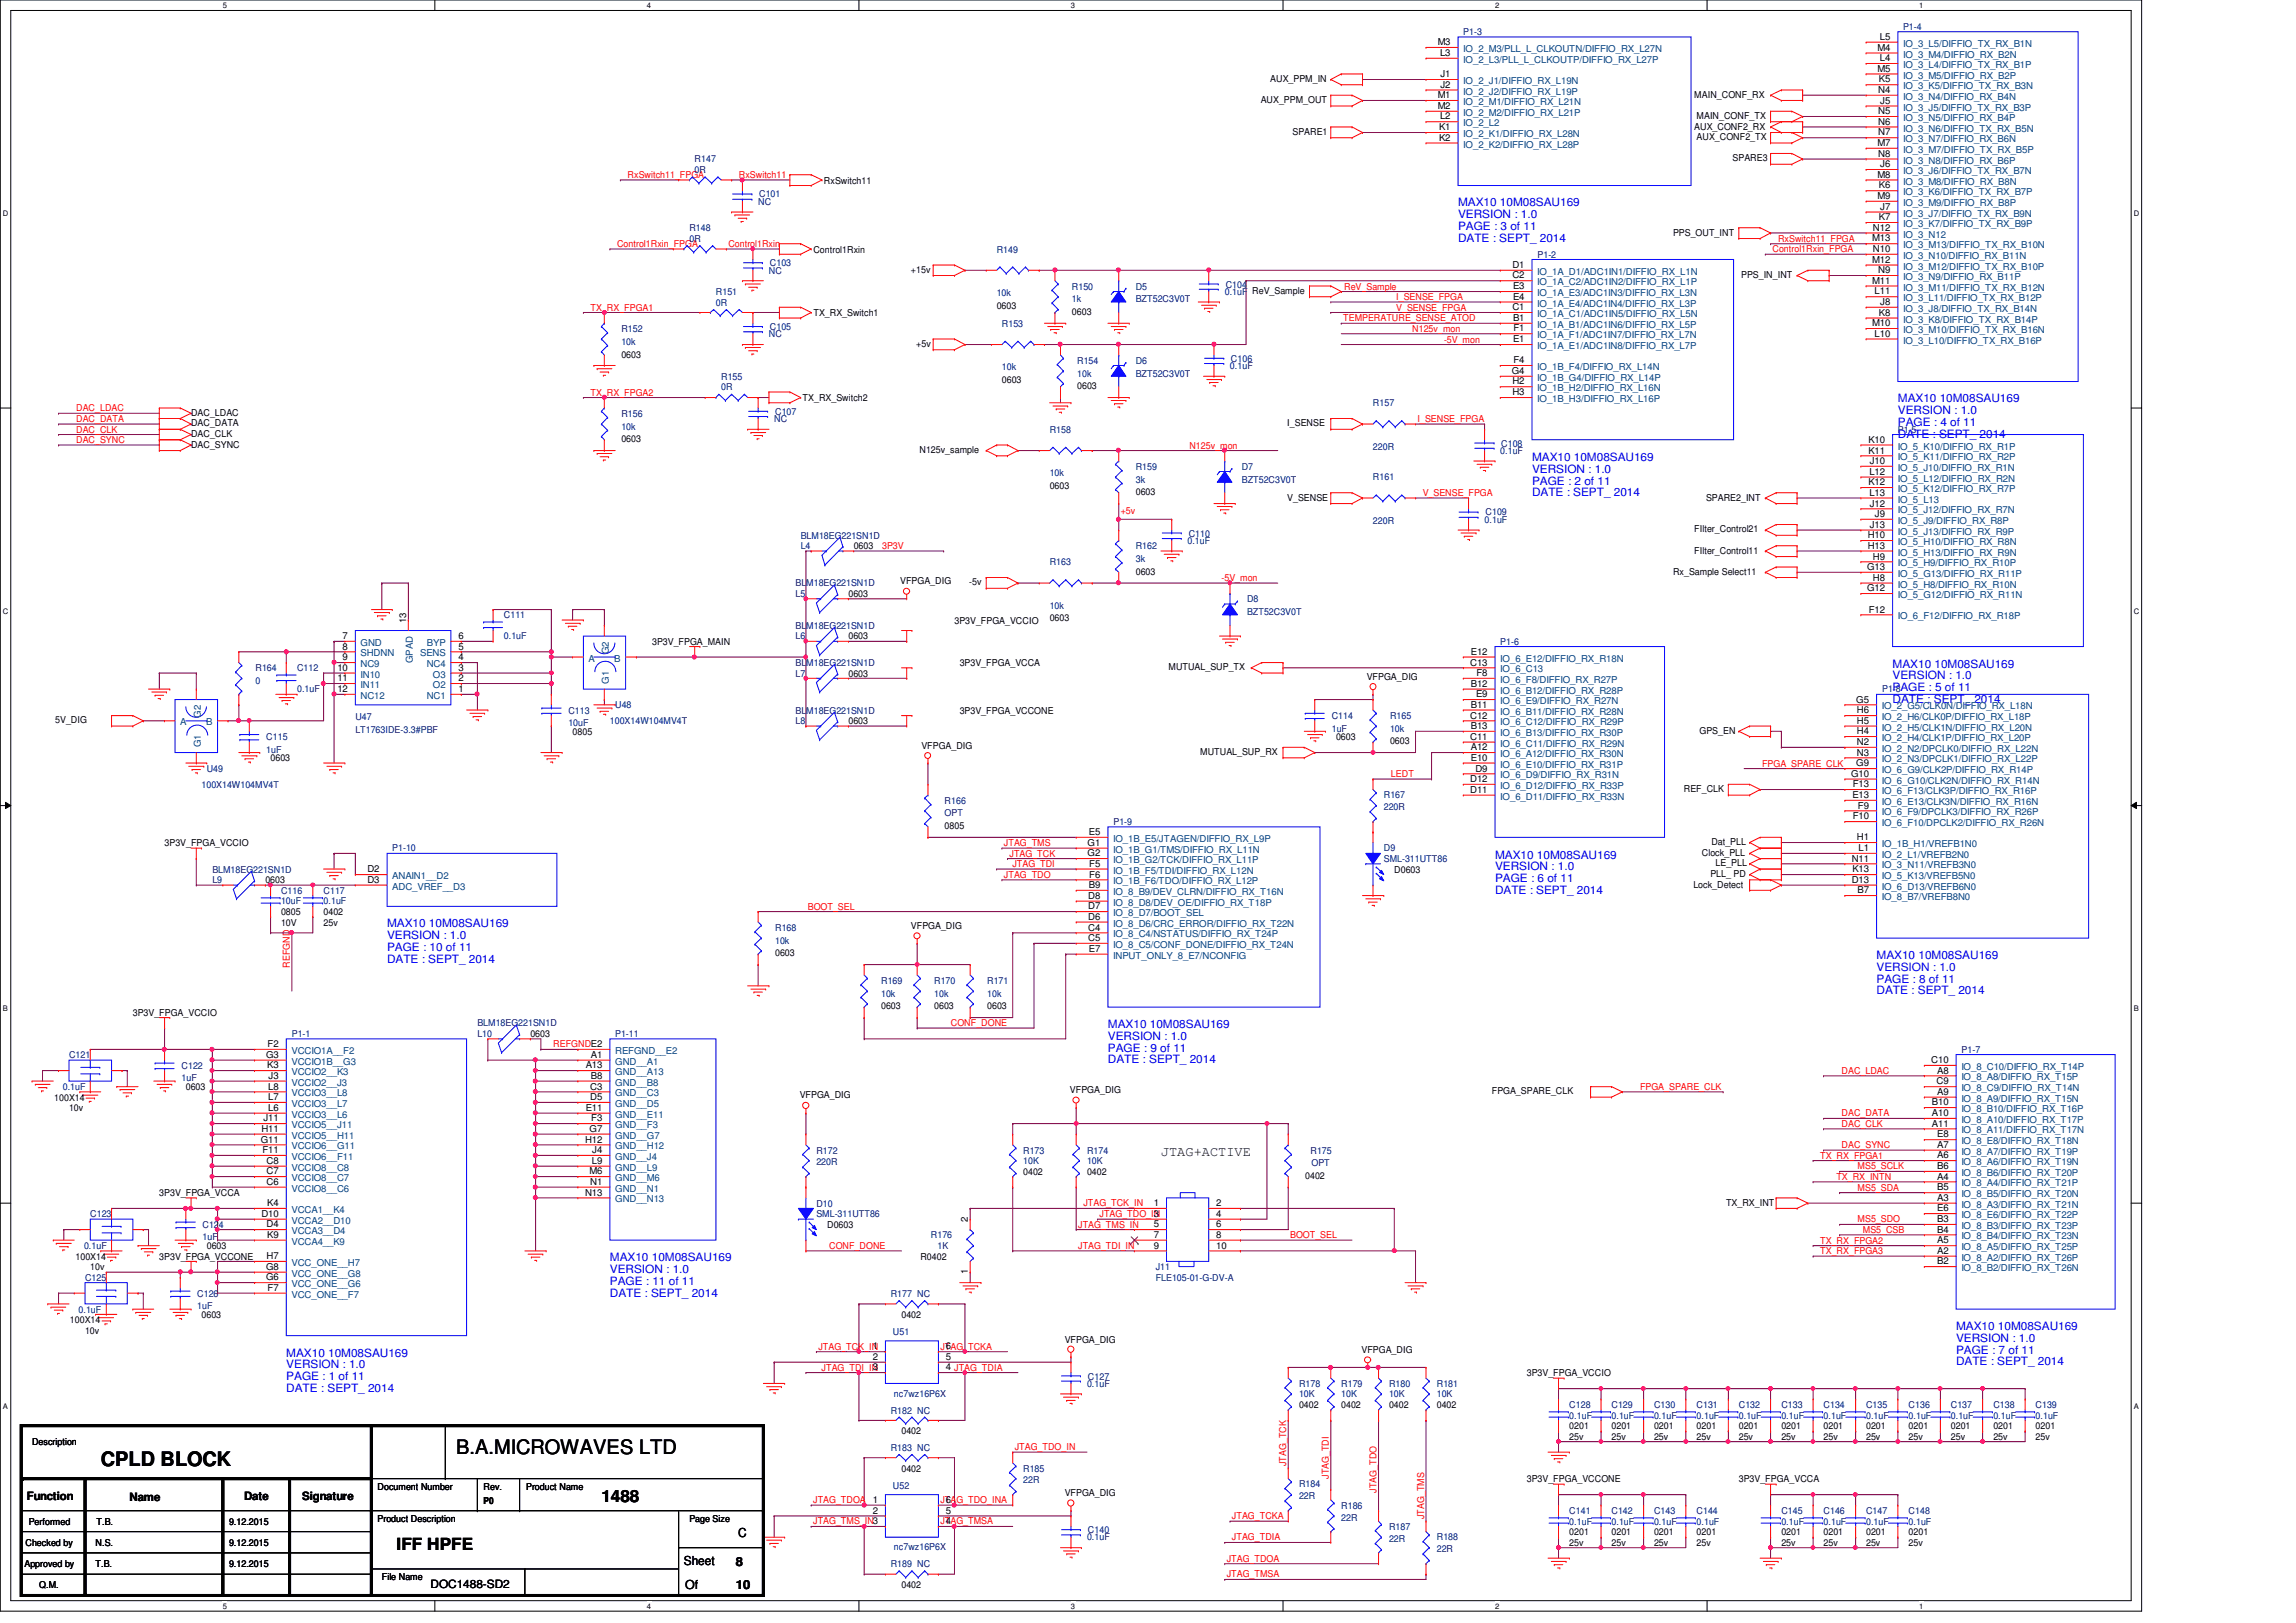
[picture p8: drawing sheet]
<svg xmlns="http://www.w3.org/2000/svg" width="297mm" height="210mm" viewBox="0 0 297 210" stroke-linecap="round" stroke-linejoin="round" font-family="sans-serif">
<defs><g id="words">
<g font-size="2.6">
<text x="13" y="189.6">CPLD BLOCK</text>
<text x="59" y="188.2">B.A.MICROWAVES LTD</text>
</g>
<g font-size="2.2">
<text x="77.8" y="194.3">1488</text>
<text x="51.3" y="200.5">IFF HPFE</text>
</g>
<text font-size="1.8" x="150.2" y="149.5">JTAG+ACTIVE</text>
<g font-size="1.6">
<text x="88.5" y="202.5">Sheet</text>
<text x="95.2" y="202.6">8</text>
<text x="95.5" y="198.8">C</text>
<text x="88.6" y="205.5">Of</text>
<text x="95.2" y="205.6">10</text>
</g>
<g font-size="1.5" fill="#00f">
<text x="188.6" y="26.7">MAX10 10M08SAU169</text>
<text x="188.6" y="28.2">VERSION : 1.0</text>
<text x="188.6" y="29.8">PAGE : 3 of 11</text>
<text x="188.6" y="31.3">DATE : SEPT_ 2014</text>
<text x="245.5" y="52.1">MAX10 10M08SAU169</text>
<text x="245.5" y="53.6">VERSION : 1.0</text>
<text x="198.2" y="59.6">MAX10 10M08SAU169</text>
<text x="245.5" y="55.1">PAGE : 4 of 11</text>
<text x="245.5" y="56.6">DATE : SEPT_ 2014</text>
<text x="198.2" y="61.2">VERSION : 1.0</text>
<text x="198.2" y="62.7">PAGE : 2 of 11</text>
<text x="198.2" y="64.2">DATE : SEPT_ 2014</text>
<text x="244.9" y="86.4">MAX10 10M08SAU169</text>
<text x="244.9" y="87.9">VERSION : 1.0</text>
<text x="244.9" y="89.4">PAGE : 5 of 11</text>
<text x="244.9" y="90.9">DATE : SEPT_ 2014</text>
<text x="193.4" y="111.1">MAX10 10M08SAU169</text>
<text x="193.4" y="112.6">VERSION : 1.0</text>
<text x="50.1" y="120">MAX10 10M08SAU169</text>
<text x="193.4" y="114.1">PAGE : 6 of 11</text>
<text x="193.4" y="115.7">DATE : SEPT_ 2014</text>
<text x="50.1" y="121.5">VERSION : 1.0</text>
<text x="50.1" y="123">PAGE : 10 of 11</text>
<text x="50.1" y="124.5">DATE : SEPT_ 2014</text>
<text x="242.8" y="124.1">MAX10 10M08SAU169</text>
<text x="242.8" y="125.6">VERSION : 1.0</text>
<text x="242.8" y="127.1">PAGE : 8 of 11</text>
<text x="242.8" y="128.7">DATE : SEPT_ 2014</text>
<text x="143.3" y="133">MAX10 10M08SAU169</text>
<text x="143.3" y="134.5">VERSION : 1.0</text>
<text x="143.3" y="136.1">PAGE : 9 of 11</text>
<text x="143.3" y="137.6">DATE : SEPT_ 2014</text>
<text x="78.9" y="163.2">MAX10 10M08SAU169</text>
<text x="78.9" y="164.7">VERSION : 1.0</text>
<text x="78.9" y="166.2">PAGE : 11 of 11</text>
<text x="78.9" y="167.8">DATE : SEPT_ 2014</text>
<text x="253.1" y="172.1">MAX10 10M08SAU169</text>
<text x="253.1" y="173.6">VERSION : 1.0</text>
<text x="37" y="175.5">MAX10 10M08SAU169</text>
<text x="37" y="177">VERSION : 1.0</text>
<text x="37" y="178.6">PAGE : 1 of 11</text>
<text x="253.1" y="175.1">PAGE : 7 of 11</text>
<text x="253.1" y="176.7">DATE : SEPT_ 2014</text>
<text x="37" y="180.1">DATE : SEPT_ 2014</text>
</g>
<g font-size="1.5">
<text x="3.5" y="194.1">Function</text>
<text x="16.8" y="194.2">Name</text>
<text x="31.6" y="194.1">Date</text>
<text x="39.1" y="194.1">Signature</text>
<text x="55.7" y="205.4">DOC1488-SD2</text>
</g>
<g font-size="1.2">
<text x="186" y="5.8">M3</text>
<text x="243.2" y="5.2">L5</text>
<text x="164.3" y="10.6">AUX_PPM_IN</text>
<text x="186.3" y="7.2">L3</text>
<text x="186.3" y="10">J1</text>
<text x="186.3" y="11.3">J2</text>
<text x="242.9" y="6.6">M4</text>
<text x="242.9" y="9.3">M5</text>
<text x="243.1" y="10.7">K5</text>
<text x="243.2" y="7.9">L4</text>
<text x="163.1" y="13.3">AUX_PPM_OUT</text>
<text x="167.2" y="17.4">SPARE1</text>
<text x="186" y="12.7">M1</text>
<text x="186" y="14.1">M2</text>
<text x="186.2" y="16.8">K1</text>
<text x="186.3" y="15.5">L2</text>
<text x="219.2" y="12.7">MAIN_CONF_RX</text>
<text x="219.2" y="16.8">AUX_CONF2_RX</text>
<text x="219.5" y="15.4">MAIN_CONF_TX</text>
<text x="243" y="12">N4</text>
<text x="243" y="14.8">N5</text>
<text x="243" y="16.1">N6</text>
<text x="243" y="17.5">N7</text>
<text x="243.2" y="13.4">J5</text>
<text x="106.6" y="23.7">RxSwitch11</text>
<text x="186.2" y="18.2">K2</text>
<text x="219.5" y="18.1">AUX_CONF2_TX</text>
<text x="224.2" y="20.9">SPARE3</text>
<text x="242.9" y="18.9">M7</text>
<text x="242.9" y="23">M8</text>
<text x="243" y="20.3">N8</text>
<text x="243.2" y="21.6">J6</text>
<text x="242.3" y="29.8">N12</text>
<text x="242.9" y="25.7">M9</text>
<text x="243.1" y="24.4">K6</text>
<text x="243.1" y="28.5">K7</text>
<text x="243.2" y="27.1">J7</text>
<text x="105.2" y="32.7">Control1Rxin</text>
<text x="117.9" y="35.3">+15v</text>
<text x="195.7" y="34.7">D1</text>
<text x="216.4" y="30.5">PPS_OUT_INT</text>
<text x="225.3" y="36">PPS_IN_INT</text>
<text x="242.2" y="31.2">M13</text>
<text x="242.2" y="34">M12</text>
<text x="242.3" y="32.6">N10</text>
<text x="243" y="35.3">N9</text>
<text x="105.2" y="40.9">TX_RX_Switch1</text>
<text x="128.9" y="40">0603</text>
<text x="138.7" y="40.8">0603</text>
<text x="162" y="38">ReV_Sample</text>
<text x="195.7" y="36">C2</text>
<text x="195.7" y="40.1">C1</text>
<text x="195.7" y="37.4">E3</text>
<text x="195.7" y="38.8">E4</text>
<text x="195.7" y="41.5">B1</text>
<text x="242.2" y="36.7">M11</text>
<text x="242.5" y="38.1">L11</text>
<text x="243.1" y="40.9">K8</text>
<text x="243.2" y="39.5">J8</text>
<text x="80.4" y="46.3">0603</text>
<text x="118.5" y="44.9">+5v</text>
<text x="195.7" y="44.3">E1</text>
<text x="195.8" y="42.9">F1</text>
<text x="195.8" y="47">F4</text>
<text x="242.2" y="42.2">M10</text>
<text x="242.5" y="43.6">L10</text>
<text x="24.7" y="53.8">DAC_LDAC</text>
<text x="103.8" y="51.9">TX_RX_Switch2</text>
<text x="129.6" y="49.5">0603</text>
<text x="139.4" y="50.4">0603</text>
<text x="195.6" y="48.4">G4</text>
<text x="195.7" y="49.7">H2</text>
<text x="195.7" y="51.1">H3</text>
<text x="24.7" y="55.2">DAC_DATA</text>
<text x="24.7" y="56.6">DAC_CLK</text>
<text x="24.7" y="57.9">DAC_SYNC</text>
<text x="80.4" y="57.2">0603</text>
<text x="119" y="58.6">N125v_sample</text>
<text x="166.5" y="55.2">I_SENSE</text>
<text x="241.7" y="57.3">K10</text>
<text x="241.7" y="58.7">K11</text>
<text x="135.8" y="63.2">0603</text>
<text x="146.9" y="64.1">0603</text>
<text x="166.5" y="64.8">V_SENSE</text>
<text x="220.7" y="64.8">SPARE2_INT</text>
<text x="241.7" y="62.8">K12</text>
<text x="241.8" y="61.4">L12</text>
<text x="241.8" y="64.1">L13</text>
<text x="241.9" y="60">J10</text>
<text x="241.9" y="65.5">J12</text>
<text x="110.4" y="71.1">0603</text>
<text x="219.2" y="68.9">FIlter_Control21</text>
<text x="219.2" y="71.6">FIlter_Control11</text>
<text x="241.6" y="69.6">H10</text>
<text x="241.6" y="71">H13</text>
<text x="241.9" y="68.3">J13</text>
<text x="242.6" y="66.9">J9</text>
<text x="109.8" y="77.3">0603</text>
<text x="116.5" y="75.6">VFPGA_DIG</text>
<text x="125.4" y="75.7">-5v</text>
<text x="146.9" y="74.4">0603</text>
<text x="216.4" y="74.4">Rx_Sample Select11</text>
<text x="241.6" y="73.7">G13</text>
<text x="241.6" y="76.5">G12</text>
<text x="242.3" y="72.4">H9</text>
<text x="242.3" y="75.1">H8</text>
<text x="44.3" y="82.7">7</text>
<text x="52.5" y="80.6" transform="rotate(-90 52.5 80.6)">13</text>
<text x="59.3" y="82.7">6</text>
<text x="84.4" y="83.4">3P3V_FPGA_MAIN</text>
<text x="109.8" y="82.7">0603</text>
<text x="123.5" y="80.7">3P3V_FPGA_VCCIO</text>
<text x="135.8" y="80.4">0603</text>
<text x="241.8" y="79.2">F12</text>
<text x="43.6" y="89.5">12</text>
<text x="43.6" y="88.1">11</text>
<text x="43.6" y="86.8">10</text>
<text x="44.3" y="85.4">9</text>
<text x="44.3" y="84">8</text>
<text x="59.3" y="89.5">1</text>
<text x="59.3" y="88.1">2</text>
<text x="59.3" y="86.8">3</text>
<text x="59.3" y="85.4">4</text>
<text x="59.3" y="84">5</text>
<text x="109.8" y="87.5">0603</text>
<text x="124.2" y="86.1">3P3V_FPGA_VCCA</text>
<text x="151.2" y="86.7">MUTUAL_SUP_TX</text>
<text x="176.8" y="88">VFPGA_DIG</text>
<text x="190.2" y="86.1">C13</text>
<text x="190.3" y="84.7">E12</text>
<text x="190.3" y="88.9">B12</text>
<text x="191" y="87.5">F8</text>
<text x="7.2" y="93.6">5V_DIG</text>
<text x="74.1" y="95.1">0805</text>
<text x="109.8" y="93.7">0603</text>
<text x="124.2" y="92.3">3P3V_FPGA_VCCONE</text>
<text x="172.8" y="95.8">0603</text>
<text x="190.2" y="93">C12</text>
<text x="190.2" y="95.7">C11</text>
<text x="190.3" y="91.6">B11</text>
<text x="190.3" y="94.3">B13</text>
<text x="191" y="90.2">E9</text>
<text x="219.9" y="95">GPS_EN</text>
<text x="240.2" y="90.9">G5</text>
<text x="240.2" y="92.3">H6</text>
<text x="240.2" y="93.6">H5</text>
<text x="240.2" y="95">H4</text>
<text x="35" y="98.5">0603</text>
<text x="119.2" y="96.9">VFPGA_DIG</text>
<text x="155.3" y="97.7">MUTUAL_SUP_RX</text>
<text x="179.8" y="96.3">0603</text>
<text x="190.2" y="101.2">D12</text>
<text x="190.3" y="97.1">A12</text>
<text x="190.3" y="98.4">E10</text>
<text x="190.9" y="99.8">D9</text>
<text x="239.5" y="100.5">G10</text>
<text x="239.7" y="101.9">F13</text>
<text x="240.2" y="99.1">G9</text>
<text x="240.2" y="96.4">N2</text>
<text x="240.2" y="97.7">N3</text>
<text x="122.2" y="107.3">0805</text>
<text x="190.2" y="102.6">D11</text>
<text x="217.8" y="102.5">REF_CLK</text>
<text x="239.6" y="103.3">E13</text>
<text x="239.7" y="106">F10</text>
<text x="240.4" y="104.6">F9</text>
<text x="21.3" y="109.5">3P3V_FPGA_VCCIO</text>
<text x="47.5" y="112.9">D2</text>
<text x="140.7" y="109.4">G1</text>
<text x="140.7" y="110.8">G2</text>
<text x="140.9" y="108">E5</text>
<text x="140.9" y="112.1">F5</text>
<text x="140.9" y="113.5">F6</text>
<text x="180.4" y="112.9">D0603</text>
<text x="220.2" y="110.7">Clock_PLL</text>
<text x="221.3" y="113.5">PLL_ PD</text>
<text x="221.4" y="109.3">Dat_PLL</text>
<text x="222" y="112.1">LE_PLL</text>
<text x="239.6" y="111.5">N11</text>
<text x="239.6" y="112.9">K13</text>
<text x="240.2" y="108.7">H1</text>
<text x="240.5" y="110.1">L1</text>
<text x="34.3" y="114.3">0603</text>
<text x="36.4" y="118.4">0805</text>
<text x="36.4" y="119.8">10V</text>
<text x="41.9" y="118.4">0402</text>
<text x="41.9" y="119.8">25v</text>
<text x="47.5" y="114.2">D3</text>
<text x="140.8" y="116.3">D8</text>
<text x="140.8" y="117.6">D7</text>
<text x="140.8" y="119">D6</text>
<text x="140.9" y="114.9">B9</text>
<text x="219.1" y="114.9">Lock_Detect</text>
<text x="239.6" y="114.2">D13</text>
<text x="240.3" y="115.6">B7</text>
<text x="100.3" y="123.7">0603</text>
<text x="117.9" y="120.2">VFPGA_DIG</text>
<text x="140.8" y="120.4">C4</text>
<text x="140.8" y="121.8">C5</text>
<text x="140.9" y="123.1">E7</text>
<text x="17.2" y="131.4">3P3V_FPGA_VCCIO</text>
<text x="114" y="130.6">0603</text>
<text x="120.9" y="130.6">0603</text>
<text x="127.7" y="130.6">0603</text>
<text x="34.4" y="136.9">G3</text>
<text x="34.6" y="135.5">F2</text>
<text x="68.6" y="134.2">0603</text>
<text x="76.5" y="136.9">A1</text>
<text x="249.8" y="137.5">C10</text>
<text x="7" y="142.4">100X14</text>
<text x="8.9" y="143.8">10v</text>
<text x="24" y="141">0603</text>
<text x="34.6" y="138.2">K3</text>
<text x="34.7" y="141">L8</text>
<text x="34.7" y="142.3">L7</text>
<text x="34.7" y="143.7">L6</text>
<text x="34.8" y="139.6">J3</text>
<text x="75.8" y="138.2">A13</text>
<text x="75.8" y="143.7">E11</text>
<text x="76.4" y="141">C3</text>
<text x="76.4" y="142.3">D5</text>
<text x="76.5" y="139.6">B8</text>
<text x="103.5" y="142.1">VFPGA_DIG</text>
<text x="138.4" y="141.4">VFPGA_DIG</text>
<text x="193" y="141.6">FPGA_SPARE_CLK</text>
<text x="249.9" y="143">B10</text>
<text x="250.5" y="140.3">C9</text>
<text x="250.6" y="138.9">A8</text>
<text x="250.6" y="141.6">A9</text>
<text x="33.7" y="147.8">G11</text>
<text x="33.8" y="146.4">H11</text>
<text x="33.9" y="149.2">F11</text>
<text x="34.1" y="145.1">J11</text>
<text x="75.7" y="147.8">H12</text>
<text x="76.3" y="146.4">G7</text>
<text x="76.5" y="145.1">F3</text>
<text x="76.6" y="149.2">J4</text>
<text x="249.9" y="144.4">A10</text>
<text x="249.9" y="145.8">A11</text>
<text x="250.6" y="147.2">E8</text>
<text x="250.6" y="148.5">A7</text>
<text x="250.6" y="149.9">A6</text>
<text x="20.6" y="154.7">3P3V_FPGA_VCCA</text>
<text x="34.5" y="150.6">C8</text>
<text x="34.5" y="151.9">C7</text>
<text x="34.5" y="153.3">C6</text>
<text x="75.7" y="154.7">N13</text>
<text x="76.3" y="151.9">M6</text>
<text x="76.4" y="153.3">N1</text>
<text x="76.6" y="150.6">L9</text>
<text x="132.4" y="152">0402</text>
<text x="140.6" y="152">0402</text>
<text x="168.9" y="152.6">0402</text>
<text x="223.3" y="156">TX_RX_INT</text>
<text x="250.6" y="151.3">B6</text>
<text x="250.6" y="152.6">A4</text>
<text x="250.6" y="154">B5</text>
<text x="250.6" y="155.4">A3</text>
<text x="26.8" y="161.6">0603</text>
<text x="33.8" y="157.4">D10</text>
<text x="34.5" y="158.8">D4</text>
<text x="34.6" y="156">K4</text>
<text x="34.6" y="160.1">K9</text>
<text x="107" y="158.9">D0603</text>
<text x="125.2" y="158.1" transform="rotate(-90 125.2 158.1)">2</text>
<text x="149.3" y="156">1</text>
<text x="149.3" y="157.4">3</text>
<text x="149.3" y="158.8">5</text>
<text x="149.3" y="160.1">7</text>
<text x="149.3" y="161.5">9</text>
<text x="157.3" y="156">2</text>
<text x="157.3" y="157.4">4</text>
<text x="157.3" y="158.8">6</text>
<text x="157.3" y="160.1">8</text>
<text x="157.3" y="161.5">10</text>
<text x="250.6" y="156.7">E6</text>
<text x="250.6" y="158.1">B3</text>
<text x="250.6" y="159.5">B4</text>
<text x="250.6" y="160.9">A5</text>
<text x="9.8" y="163">100X14</text>
<text x="11.7" y="164.3">10v</text>
<text x="20.6" y="163">3P3V_FPGA_VCCONE</text>
<text x="34.4" y="164.3">G8</text>
<text x="34.4" y="165.7">G6</text>
<text x="34.5" y="162.9">H7</text>
<text x="34.6" y="167">F7</text>
<text x="119.1" y="163">R0402</text>
<text x="125.2" y="164.8" transform="rotate(-90 125.2 164.8)">1</text>
<text x="250.6" y="162.2">A2</text>
<text x="250.6" y="163.6">B2</text>
<text x="9.1" y="171.2">100X14</text>
<text x="11" y="172.6">10v</text>
<text x="26.1" y="170.5">0603</text>
<text x="116.6" y="170.5">0402</text>
<text x="137.7" y="173.7">VFPGA_DIG</text>
<text x="112.9" y="174.6">1</text>
<text x="112.9" y="175.9">2</text>
<text x="112.9" y="177.3">3</text>
<text x="122.4" y="174.6">6</text>
<text x="122.4" y="175.9">5</text>
<text x="122.4" y="177.3">4 JTAG_TDIA</text>
<text x="176.1" y="175">VFPGA_DIG</text>
<text x="197.5" y="178.1">3P3V_FPGA_VCCIO</text>
<text x="116.6" y="185.6">0402</text>
<text x="168.1" y="182.2">0402</text>
<text x="173.5" y="182.2">0402</text>
<text x="179.7" y="182.2">0402</text>
<text x="185.9" y="182.2">0402</text>
<text x="203" y="184.9">0201</text>
<text x="208.5" y="184.9">0201</text>
<text x="214" y="184.9">0201</text>
<text x="219.5" y="184.9">0201</text>
<text x="225" y="184.9">0201</text>
<text x="230.5" y="184.9">0201</text>
<text x="235.9" y="184.9">0201</text>
<text x="241.4" y="184.9">0201</text>
<text x="246.9" y="184.9">0201</text>
<text x="252.4" y="184.9">0201</text>
<text x="257.9" y="184.9">0201</text>
<text x="263.4" y="184.9">0201</text>
<text x="4.1" y="187">Description</text>
<text x="116.6" y="190.4">0402</text>
<text x="197.5" y="191.8">3P3V_FPGA_VCCONE</text>
<text x="203" y="186.3">25v</text>
<text x="208.5" y="186.3">25v</text>
<text x="214" y="186.3">25v</text>
<text x="219.5" y="186.3">25v</text>
<text x="225" y="191.8">3P3V_FPGA_VCCA</text>
<text x="225" y="186.3">25v</text>
<text x="230.5" y="186.3">25v</text>
<text x="235.9" y="186.3">25v</text>
<text x="241.4" y="186.3">25v</text>
<text x="246.9" y="186.3">25v</text>
<text x="252.4" y="186.3">25v</text>
<text x="257.9" y="186.3">25v</text>
<text x="263.4" y="186.3">25v</text>
<text x="3.7" y="197.3">Performed</text>
<text x="12.5" y="197.3">T.B.</text>
<text x="29.6" y="197.3">9.12.2015</text>
<text x="48.8" y="192.7">Document Number</text>
<text x="48.8" y="197">Product Description</text>
<text x="62.6" y="192.7">Rev.</text>
<text x="62.6" y="194.6">P0</text>
<text x="68.1" y="192.7">Product Name</text>
<text x="89.2" y="197">Page Size</text>
<text x="112.9" y="194.4">1</text>
<text x="112.9" y="195.8">2</text>
<text x="122.4" y="194.4">6</text>
<text x="122.4" y="195.8">5</text>
<text x="122.4" y="197.2">4</text>
<text x="137.7" y="193.5">VFPGA_DIG</text>
<text x="3.2" y="202.7">Approved by</text>
<text x="3.3" y="200">Checked by</text>
<text x="12.4" y="200">N.S.</text>
<text x="12.4" y="202.7">T.B.</text>
<text x="29.6" y="200">9.12.2015</text>
<text x="29.6" y="202.7">9.12.2015</text>
<text x="203" y="198.6">0201</text>
<text x="203" y="200">25v</text>
<text x="208.5" y="198.6">0201</text>
<text x="208.5" y="200">25v</text>
<text x="214" y="198.6">0201</text>
<text x="214" y="200">25v</text>
<text x="219.5" y="198.6">0201</text>
<text x="219.5" y="200">25v</text>
<text x="230.5" y="198.6">0201</text>
<text x="230.5" y="200">25v</text>
<text x="235.9" y="198.6">0201</text>
<text x="235.9" y="200">25v</text>
<text x="241.4" y="198.6">0201</text>
<text x="241.4" y="200">25v</text>
<text x="246.9" y="198.6">0201</text>
<text x="246.9" y="200">25v</text>
<text x="5.1" y="205.5">Q.M.</text>
<text x="49.4" y="204.4">File Name</text>
<text x="116.6" y="205.5">0402</text>
</g>
<g font-size="1.2" fill="#000080">
<text x="189.3" y="4.6">P1-3</text>
<text x="246.2" y="3.9">P1-4</text>
<text x="89.9" y="21">R147</text>
<text x="89.9" y="22.4">0R</text>
<text x="89.2" y="29.9">R148</text>
<text x="98.1" y="26.5">NC</text>
<text x="98.2" y="25.5">C101</text>
<text x="89.2" y="31.3">0R</text>
<text x="99.5" y="35.4">NC</text>
<text x="99.6" y="34.5">C103</text>
<text x="128.9" y="32.7">R149</text>
<text x="198.9" y="33.4">P1-2</text>
<text x="92.6" y="38.1">R151</text>
<text x="92.6" y="39.5">0R</text>
<text x="128.9" y="38.3">10k</text>
<text x="138.7" y="37.5">R150</text>
<text x="138.7" y="39.1">1k</text>
<text x="146.9" y="37.5">D5</text>
<text x="146.9" y="39.1">BZT52C3V0T</text>
<text x="158.5" y="38.1">0.1uF</text>
<text x="158.6" y="37.2">C104</text>
<text x="80.4" y="43">R152</text>
<text x="80.4" y="44.6">10k</text>
<text x="99.5" y="43.6">NC</text>
<text x="99.6" y="42.7">C105</text>
<text x="129.6" y="42.3">R153</text>
<text x="129.6" y="47.9">10k</text>
<text x="139.4" y="47.1">R154</text>
<text x="146.9" y="47.1">D6</text>
<text x="159.1" y="47.8">0.1uF</text>
<text x="159.3" y="46.8">C106</text>
<text x="80.4" y="53.9">R156</text>
<text x="93.3" y="49.1">R155</text>
<text x="93.3" y="50.5">0R</text>
<text x="100.3" y="53.7">C107</text>
<text x="139.4" y="48.7">10k</text>
<text x="146.9" y="48.7">BZT52C3V0T</text>
<text x="177.6" y="52.6">R157</text>
<text x="80.4" y="55.6">10k</text>
<text x="100.2" y="54.6">NC</text>
<text x="135.8" y="56">R158</text>
<text x="177.6" y="58.2">220R</text>
<text x="194.1" y="58.7">0.1uF</text>
<text x="194.2" y="57.8">C108</text>
<text x="245.5" y="56">P1-5</text>
<text x="135.8" y="61.6">10k</text>
<text x="146.9" y="60.8">R159</text>
<text x="146.9" y="62.4">3k</text>
<text x="160.7" y="60.8">D7</text>
<text x="160.7" y="62.4">BZT52C3V0T</text>
<text x="177.6" y="62.1">R161</text>
<text x="103.6" y="71.1">L4</text>
<text x="103.6" y="69.7">BLM18EG221SN1D</text>
<text x="146.9" y="71.1">R162</text>
<text x="153.6" y="70.4">0.1uF</text>
<text x="153.8" y="69.4">C110</text>
<text x="177.6" y="67.8">220R</text>
<text x="192.1" y="67.6">0.1uF</text>
<text x="192.2" y="66.7">C109</text>
<text x="102.9" y="77.3">L5</text>
<text x="102.9" y="75.9">BLM18EG221SN1D</text>
<text x="135.8" y="73.2">R163</text>
<text x="146.9" y="72.7">3k</text>
<text x="161.3" y="77.9">D8</text>
<text x="65.2" y="80">C111</text>
<text x="65.2" y="82.7">0.1uF</text>
<text x="102.9" y="82.7">L6</text>
<text x="102.9" y="81.4">BLM18EG221SN1D</text>
<text x="135.8" y="78.7">10k</text>
<text x="161.3" y="79.6">BZT52C3V0T</text>
<text x="194.1" y="83.4">P1-6</text>
<text x="33.1" y="86.9">R164</text>
<text x="33.1" y="88.5">0</text>
<text x="38.4" y="86.9">C112</text>
<text x="38.4" y="89.6">0.1uF</text>
<text x="102.9" y="87.5">L7</text>
<text x="102.9" y="86.1">BLM18EG221SN1D</text>
<text x="243.5" y="89.6">P1-8</text>
<text x="34.5" y="95.8">C115</text>
<text x="46" y="93.2">U47</text>
<text x="46" y="94.8">LT1763IDE-3.3#PBF</text>
<text x="73.5" y="92.3">C113</text>
<text x="73.5" y="94">10uF</text>
<text x="78.9" y="93.7">100X14W104MV4T</text>
<text x="79.6" y="91.7">U48</text>
<text x="102.9" y="93.7">L8</text>
<text x="102.9" y="92.3">BLM18EG221SN1D</text>
<text x="172.3" y="93">C114</text>
<text x="172.3" y="94.7">1uF</text>
<text x="179.8" y="93">R165</text>
<text x="179.8" y="94.7">10k</text>
<text x="26.1" y="101.9">100X14W104MV4T</text>
<text x="26.8" y="99.9">U49</text>
<text x="34.5" y="97.4">1uF</text>
<text x="122.2" y="104">R166</text>
<text x="122.2" y="105.6">OPT</text>
<text x="144.1" y="106.7">P1-9</text>
<text x="179" y="103.3">R167</text>
<text x="179" y="104.8">220R</text>
<text x="27.5" y="112.9">BLM18EG221SN1D</text>
<text x="50.8" y="110.2">P1-10</text>
<text x="179" y="110.2">D9</text>
<text x="179" y="111.5">SML-311UTT86</text>
<text x="27.5" y="114.3">L9</text>
<text x="36.4" y="115.7">C116</text>
<text x="36.4" y="117">10uF</text>
<text x="41.9" y="115.7">C117</text>
<text x="41.9" y="117">0.1uF</text>
<text x="100.3" y="120.4">R168</text>
<text x="100.3" y="122.1">10k</text>
<text x="114" y="127.3">R169</text>
<text x="114" y="128.9">10k</text>
<text x="120.9" y="127.3">R170</text>
<text x="120.9" y="128.9">10k</text>
<text x="127.7" y="127.3">R171</text>
<text x="127.7" y="128.9">10k</text>
<text x="8.9" y="136.9">C121</text>
<text x="37.8" y="134.2">P1-1</text>
<text x="61.8" y="134.2">L10</text>
<text x="61.8" y="132.8">BLM18EG221SN1D</text>
<text x="79.6" y="134.2">P1-11</text>
<text x="253.8" y="136.2">P1-7</text>
<text x="8.1" y="141">0.1uF</text>
<text x="23.5" y="138.3">C122</text>
<text x="23.5" y="139.9">1uF</text>
<text x="105.6" y="149.3">R172</text>
<text x="132.4" y="149.3">R173</text>
<text x="140.6" y="149.3">R174</text>
<text x="169.5" y="149.3">R175</text>
<text x="105.6" y="150.7">220R</text>
<text x="132.4" y="150.6">10K</text>
<text x="140.6" y="150.6">10K</text>
<text x="169.7" y="150.9">OPT</text>
<text x="10.9" y="161.6">0.1uF</text>
<text x="11.7" y="157.5">C123</text>
<text x="26.2" y="158.9">C124</text>
<text x="26.2" y="160.5">1uF</text>
<text x="105.6" y="156.1">D10</text>
<text x="105.6" y="157.5">SML-311UTT86</text>
<text x="120.4" y="160.2">R176</text>
<text x="121.3" y="161.6">1K</text>
<text x="11" y="165.7">C125</text>
<text x="25.5" y="167.8">C126</text>
<text x="115.2" y="167.8">R177 NC</text>
<text x="149.5" y="164.3">J11</text>
<text x="149.5" y="165.7">FLE105-01-G-DV-A</text>
<text x="10.2" y="169.8">0.1uF</text>
<text x="25.5" y="169.4">1uF</text>
<text x="115.5" y="172.7">U51</text>
<text x="140.6" y="179.5">0.1uF</text>
<text x="140.8" y="178.5">C127</text>
<text x="168.1" y="179.5">R178</text>
<text x="173.5" y="179.5">R179</text>
<text x="179.7" y="179.5">R180</text>
<text x="185.9" y="179.5">R181</text>
<text x="115.2" y="182.9">R182 NC</text>
<text x="115.7" y="180.7">nc7wz16P6X</text>
<text x="168.1" y="180.8">10K</text>
<text x="173.5" y="180.8">10K</text>
<text x="179.7" y="180.8">10K</text>
<text x="185.9" y="180.8">10K</text>
<text x="203" y="182.2">C128</text>
<text x="203" y="183.6">0.1uF</text>
<text x="208.5" y="182.2">C129</text>
<text x="208.5" y="183.6">0.1uF</text>
<text x="214" y="182.2">C130</text>
<text x="214" y="183.6">0.1uF</text>
<text x="219.5" y="182.2">C131</text>
<text x="219.5" y="183.6">0.1uF</text>
<text x="225" y="182.2">C132</text>
<text x="225" y="183.6">0.1uF</text>
<text x="230.5" y="182.2">C133</text>
<text x="230.5" y="183.6">0.1uF</text>
<text x="235.9" y="182.2">C134</text>
<text x="235.9" y="183.6">0.1uF</text>
<text x="241.4" y="182.2">C135</text>
<text x="241.4" y="183.6">0.1uF</text>
<text x="246.9" y="182.2">C136</text>
<text x="246.9" y="183.6">0.1uF</text>
<text x="252.4" y="182.2">C137</text>
<text x="252.4" y="183.6">0.1uF</text>
<text x="257.9" y="182.2">C138</text>
<text x="257.9" y="183.6">0.1uF</text>
<text x="263.4" y="182.2">C139</text>
<text x="263.4" y="183.6">0.1uF</text>
<text x="115.2" y="187.7">R183 NC</text>
<text x="132.4" y="190.4">R185</text>
<text x="132.4" y="191.9">22R</text>
<text x="115.5" y="192.6">U52</text>
<text x="168.1" y="192.4">R184</text>
<text x="168.1" y="194">22R</text>
<text x="173.5" y="195.2">R186</text>
<text x="173.5" y="196.7">22R</text>
<text x="179.7" y="198">R187</text>
<text x="203" y="195.9">C141</text>
<text x="203" y="197.3">0.1uF</text>
<text x="208.5" y="195.9">C142</text>
<text x="208.5" y="197.3">0.1uF</text>
<text x="214" y="195.9">C143</text>
<text x="214" y="197.3">0.1uF</text>
<text x="219.5" y="195.9">C144</text>
<text x="219.5" y="197.3">0.1uF</text>
<text x="230.5" y="195.9">C145</text>
<text x="230.5" y="197.3">0.1uF</text>
<text x="235.9" y="195.9">C146</text>
<text x="235.9" y="197.3">0.1uF</text>
<text x="241.4" y="195.9">C147</text>
<text x="241.4" y="197.3">0.1uF</text>
<text x="246.9" y="195.9">C148</text>
<text x="246.9" y="197.3">0.1uF</text>
<text x="115.2" y="202.7">R189 NC</text>
<text x="115.7" y="200.6">nc7wz16P6X</text>
<text x="140.6" y="199.3">0.1uF</text>
<text x="140.8" y="198.4">C140</text>
<text x="179.7" y="199.5">22R</text>
<text x="185.9" y="199.3">R188</text>
<text x="185.9" y="200.8">22R</text>
</g>
<g font-size="1.2" fill="#004080">
<text x="189.3" y="6.7">IO_2_M3/PLL_L_CLKOUTN/DIFFIO_RX_L27N</text>
<text x="189.3" y="8.1">IO_2_L3/PLL_L_CLKOUTP/DIFFIO_RX_L27P</text>
<text x="189.3" y="10.9">IO_2_J1/DIFFIO_RX_L19N</text>
<text x="246.2" y="6.1">IO_3_L5/DIFFIO_TX_RX_B1N</text>
<text x="246.2" y="7.5">IO_3_M4/DIFFIO_RX_B2N</text>
<text x="246.2" y="8.8">IO_3_L4/DIFFIO_TX_RX_B1P</text>
<text x="246.2" y="10.2">IO_3_M5/DIFFIO_RX_B2P</text>
<text x="246.2" y="11.6">IO_3_K5/DIFFIO_TX_RX_B3N</text>
<text x="189.3" y="12.2">IO_2_J2/DIFFIO_RX_L19P</text>
<text x="189.3" y="13.6">IO_2_M1/DIFFIO_RX_L21N</text>
<text x="189.3" y="15">IO_2_M2/DIFFIO_RX_L21P</text>
<text x="189.3" y="16.3">IO_2_L2</text>
<text x="189.3" y="17.7">IO_2_K1/DIFFIO_RX_L28N</text>
<text x="246.2" y="12.9">IO_3_N4/DIFFIO_RX_B4N</text>
<text x="246.2" y="14.3">IO_3_J5/DIFFIO_TX_RX_B3P</text>
<text x="246.2" y="15.7">IO_3_N5/DIFFIO_RX_B4P</text>
<text x="246.2" y="17">IO_3_N6/DIFFIO_TX_RX_B5N</text>
<text x="189.3" y="19.1">IO_2_K2/DIFFIO_RX_L28P</text>
<text x="246.2" y="18.4">IO_3_N7/DIFFIO_RX_B6N</text>
<text x="246.2" y="19.8">IO_3_M7/DIFFIO_TX_RX_B5P</text>
<text x="246.2" y="21.2">IO_3_N8/DIFFIO_RX_B6P</text>
<text x="246.2" y="22.5">IO_3_J6/DIFFIO_TX_RX_B7N</text>
<text x="246.2" y="23.9">IO_3_M8/DIFFIO_RX_B8N</text>
<text x="246.2" y="25.3">IO_3_K6/DIFFIO_TX_RX_B7P</text>
<text x="246.2" y="26.6">IO_3_M9/DIFFIO_RX_B8P</text>
<text x="246.2" y="28">IO_3_J7/DIFFIO_TX_RX_B9N</text>
<text x="246.2" y="29.4">IO_3_K7/DIFFIO_TX_RX_B9P</text>
<text x="198.9" y="35.6">IO_1A_D1/ADC1IN1/DIFFIO_RX_L1N</text>
<text x="246.2" y="30.7">IO_3_N12</text>
<text x="246.2" y="32.1">IO_3_M13/DIFFIO_TX_RX_B10N</text>
<text x="246.2" y="33.5">IO_3_N10/DIFFIO_RX_B11N</text>
<text x="246.2" y="34.9">IO_3_M12/DIFFIO_TX_RX_B10P</text>
<text x="198.9" y="36.9">IO_1A_C2/ADC1IN2/DIFFIO_RX_L1P</text>
<text x="198.9" y="38.3">IO_1A_E3/ADC1IN3/DIFFIO_RX_L3N</text>
<text x="198.9" y="39.7">IO_1A_E4/ADC1IN4/DIFFIO_RX_L3P</text>
<text x="198.9" y="41">IO_1A_C1/ADC1IN5/DIFFIO_RX_L5N</text>
<text x="246.2" y="36.2">IO_3_N9/DIFFIO_RX_B11P</text>
<text x="246.2" y="37.6">IO_3_M11/DIFFIO_TX_RX_B12N</text>
<text x="246.2" y="39">IO_3_L11/DIFFIO_TX_RX_B12P</text>
<text x="246.2" y="40.3">IO_3_J8/DIFFIO_TX_RX_B14N</text>
<text x="246.2" y="41.7">IO_3_K8/DIFFIO_TX_RX_B14P</text>
<text x="198.9" y="42.4">IO_1A_B1/ADC1IN6/DIFFIO_RX_L5P</text>
<text x="198.9" y="43.8">IO_1A_F1/ADC1IN7/DIFFIO_RX_L7N</text>
<text x="198.9" y="45.2">IO_1A_E1/ADC1IN8/DIFFIO_RX_L7P</text>
<text x="198.9" y="47.9">IO_1B_F4/DIFFIO_RX_L14N</text>
<text x="246.2" y="43.1">IO_3_M10/DIFFIO_TX_RX_B16N</text>
<text x="246.2" y="44.4">IO_3_L10/DIFFIO_TX_RX_B16P</text>
<text x="198.9" y="49.3">IO_1B_G4/DIFFIO_RX_L14P</text>
<text x="198.9" y="50.6">IO_1B_H2/DIFFIO_RX_L16N</text>
<text x="198.9" y="52">IO_1B_H3/DIFFIO_RX_L16P</text>
<text x="245.5" y="58.2">IO_5_K10/DIFFIO_RX_R1P</text>
<text x="245.5" y="59.6">IO_5_K11/DIFFIO_RX_R2P</text>
<text x="245.5" y="60.9">IO_5_J10/DIFFIO_RX_R1N</text>
<text x="245.5" y="62.3">IO_5_L12/DIFFIO_RX_R2N</text>
<text x="245.5" y="63.7">IO_5_K12/DIFFIO_RX_R7P</text>
<text x="245.5" y="65">IO_5_L13</text>
<text x="245.5" y="66.4">IO_5_J12/DIFFIO_RX_R7N</text>
<text x="245.5" y="67.8">IO_5_J9/DIFFIO_RX_R8P</text>
<text x="245.5" y="69.2">IO_5_J13/DIFFIO_RX_R9P</text>
<text x="245.5" y="70.5">IO_5_H10/DIFFIO_RX_R8N</text>
<text x="245.5" y="71.9">IO_5_H13/DIFFIO_RX_R9N</text>
<text x="245.5" y="73.3">IO_5_H9/DIFFIO_RX_R10P</text>
<text x="245.5" y="74.6">IO_5_G13/DIFFIO_RX_R11P</text>
<text x="245.5" y="76">IO_5_H8/DIFFIO_RX_R10N</text>
<text x="245.5" y="77.4">IO_5_G12/DIFFIO_RX_R11N</text>
<text x="46.6" y="83.6">GND</text>
<text x="55.2" y="83.6">BYP</text>
<text x="245.5" y="80.1">IO_6_F12/DIFFIO_RX_R18P</text>
<text x="46.6" y="89">IN11</text>
<text x="46.6" y="87.7">IN10</text>
<text x="46.6" y="86.3">NC9</text>
<text x="46.6" y="84.9">SHDNN</text>
<text x="53.4" y="85.8" transform="rotate(-90 53.4 85.8)">GPAD</text>
<text x="54.4" y="84.9">SENS</text>
<text x="55.2" y="86.3">NC4</text>
<text x="56" y="89">O2</text>
<text x="56" y="87.7">O3</text>
<text x="76.2" y="85.6">A</text>
<text x="78.8" y="88.5" transform="rotate(-90 78.8 88.5)">G1</text>
<text x="78.8" y="84.6" transform="rotate(-90 78.8 84.6)">G2</text>
<text x="79.5" y="85.6">B</text>
<text x="194.1" y="85.6">IO_6_E12/DIFFIO_RX_R18N</text>
<text x="194.1" y="87">IO_6_C13</text>
<text x="194.1" y="88.3">IO_6_F8/DIFFIO_RX_R27P</text>
<text x="194.1" y="89.7">IO_6_B12/DIFFIO_RX_R28P</text>
<text x="23.3" y="93.9">A</text>
<text x="26" y="92.8" transform="rotate(-90 26 92.8)">G2</text>
<text x="26.7" y="93.9">B</text>
<text x="46.6" y="90.4">NC12</text>
<text x="55.2" y="90.4">NC1</text>
<text x="194.1" y="91.1">IO_6_E9/DIFFIO_RX_R27N</text>
<text x="194.1" y="92.5">IO_6_B11/DIFFIO_RX_R28N</text>
<text x="194.1" y="93.9">IO_6_C12/DIFFIO_RX_R29P</text>
<text x="194.1" y="95.2">IO_6_B13/DIFFIO_RX_R30P</text>
<text x="243.5" y="91.8">IO_2_G5/CLK0N/DIFFIO_RX_L18N</text>
<text x="243.5" y="93.2">IO_2_H6/CLK0P/DIFFIO_RX_L18P</text>
<text x="243.5" y="94.5">IO_2_H5/CLK1N/DIFFIO_RX_L20N</text>
<text x="243.5" y="95.9">IO_2_H4/CLK1P/DIFFIO_RX_L20P</text>
<text x="26" y="96.7" transform="rotate(-90 26 96.7)">G1</text>
<text x="194.1" y="96.6">IO_6_C11/DIFFIO_RX_R29N</text>
<text x="194.1" y="98">IO_6_A12/DIFFIO_RX_R30N</text>
<text x="194.1" y="99.3">IO_6_E10/DIFFIO_RX_R31P</text>
<text x="194.1" y="100.7">IO_6_D9/DIFFIO_RX_R31N</text>
<text x="243.5" y="97.3">IO_2_N2/DPCLK0/DIFFIO_RX_L22N</text>
<text x="243.5" y="98.6">IO_2_N3/DPCLK1/DIFFIO_RX_L22P</text>
<text x="243.5" y="100">IO_6_G9/CLK2P/DIFFIO_RX_R14P</text>
<text x="243.5" y="101.4">IO_6_G10/CLK2N/DIFFIO_RX_R14N</text>
<text x="194.1" y="102.1">IO_6_D12/DIFFIO_RX_R33P</text>
<text x="194.1" y="103.5">IO_6_D11/DIFFIO_RX_R33N</text>
<text x="243.5" y="102.7">IO_6_F13/CLK3P/DIFFIO_RX_R16P</text>
<text x="243.5" y="104.1">IO_6_E13/CLK3N/DIFFIO_RX_R16N</text>
<text x="243.5" y="105.5">IO_6_F9/DPCLK3/DIFFIO_RX_R26P</text>
<text x="243.5" y="106.9">IO_6_F10/DPCLK2/DIFFIO_RX_R26N</text>
<text x="50.8" y="113.7">ANAIN1__D2</text>
<text x="144" y="108.9">IO_1B_E5/JTAGEN/DIFFIO_RX_L9P</text>
<text x="144" y="110.3">IO_1B_G1/TMS/DIFFIO_RX_L11N</text>
<text x="144" y="111.7">IO_1B_G2/TCK/DIFFIO_RX_L11P</text>
<text x="144" y="113">IO_1B_F5/TDI/DIFFIO_RX_L12N</text>
<text x="243.5" y="109.6">IO_1B_H1/VREFB1N0</text>
<text x="243.5" y="111">IO_2_L1/VREFB2N0</text>
<text x="243.5" y="112.4">IO_3_N11/VREFB3N0</text>
<text x="243.5" y="113.7">IO_5_K13/VREFB5N0</text>
<text x="50.8" y="115.1">ADC_VREF__D3</text>
<text x="144" y="114.4">IO_1B_F6/TDO/DIFFIO_RX_L12P</text>
<text x="144" y="115.8">IO_8_B9/DEV_CLRN/DIFFIO_RX_T16N</text>
<text x="144" y="117.2">IO_8_D8/DEV_OE/DIFFIO_RX_T18P</text>
<text x="144" y="118.5">IO_8_D7/BOOT_SEL</text>
<text x="144" y="119.9">IO_8_D6/CRC_ERROR/DIFFIO_RX_T22N</text>
<text x="243.5" y="115.1">IO_6_D13/VREFB6N0</text>
<text x="243.5" y="116.5">IO_8_B7/VREFB8N0</text>
<text x="144" y="121.3">IO_8_C4/NSTATUS/DIFFIO_RX_T24P</text>
<text x="144" y="122.6">IO_8_C5/CONF_DONE/DIFFIO_RX_T24N</text>
<text x="144" y="124">INPUT_ONLY_8_E7/NCONFIG</text>
<text x="37.7" y="136.4">VCCIO1A__F2</text>
<text x="37.7" y="137.8">VCCIO1B__G3</text>
<text x="79.6" y="136.4">REFGND__E2</text>
<text x="79.6" y="137.8">GND__A1</text>
<text x="37.7" y="139.1">VCCIO2__K3</text>
<text x="37.7" y="140.5">VCCIO2__J3</text>
<text x="37.7" y="141.9">VCCIO3__L8</text>
<text x="37.7" y="143.2">VCCIO3__L7</text>
<text x="79.6" y="139.1">GND__A13</text>
<text x="79.6" y="140.5">GND__B8</text>
<text x="79.6" y="141.9">GND__C3</text>
<text x="79.6" y="143.2">GND__D5</text>
<text x="253.7" y="138.4">IO_8_C10/DIFFIO_RX_T14P</text>
<text x="253.7" y="139.8">IO_8_A8/DIFFIO_RX_T15P</text>
<text x="253.7" y="141.2">IO_8_C9/DIFFIO_RX_T14N</text>
<text x="253.7" y="142.5">IO_8_A9/DIFFIO_RX_T15N</text>
<text x="253.7" y="143.9">IO_8_B10/DIFFIO_RX_T16P</text>
<text x="37.7" y="144.6">VCCIO3__L6</text>
<text x="37.7" y="146">VCCIO5__J11</text>
<text x="37.7" y="147.3">VCCIO5__H11</text>
<text x="37.7" y="148.7">VCCIO6__G11</text>
<text x="79.6" y="144.6">GND__E11</text>
<text x="79.6" y="146">GND__F3</text>
<text x="79.6" y="147.3">GND__G7</text>
<text x="79.6" y="148.7">GND__H12</text>
<text x="253.7" y="145.3">IO_8_A10/DIFFIO_RX_T17P</text>
<text x="253.7" y="146.6">IO_8_A11/DIFFIO_RX_T17N</text>
<text x="253.7" y="148">IO_8_E8/DIFFIO_RX_T18N</text>
<text x="253.7" y="149.4">IO_8_A7/DIFFIO_RX_T19P</text>
<text x="37.7" y="150.1">VCCIO6__F11</text>
<text x="37.7" y="151.5">VCCIO8__C8</text>
<text x="37.7" y="152.8">VCCIO8__C7</text>
<text x="37.7" y="154.2">VCCIO8__C6</text>
<text x="79.6" y="150.1">GND__J4</text>
<text x="79.6" y="151.5">GND__L9</text>
<text x="79.6" y="152.8">GND__M6</text>
<text x="79.6" y="154.2">GND__N1</text>
<text x="79.6" y="155.6">GND__N13</text>
<text x="253.7" y="150.7">IO_8_A6/DIFFIO_RX_T19N</text>
<text x="253.7" y="152.1">IO_8_B6/DIFFIO_RX_T20P</text>
<text x="253.7" y="153.5">IO_8_A4/DIFFIO_RX_T21P</text>
<text x="253.7" y="154.9">IO_8_B5/DIFFIO_RX_T20N</text>
<text x="37.7" y="156.9">VCCA1__K4</text>
<text x="37.7" y="158.3">VCCA2__D10</text>
<text x="37.7" y="159.7">VCCA3__D4</text>
<text x="37.7" y="161">VCCA4__K9</text>
<text x="253.7" y="156.3">IO_8_A3/DIFFIO_RX_T21N</text>
<text x="253.7" y="157.6">IO_8_E6/DIFFIO_RX_T22P</text>
<text x="253.7" y="159">IO_8_B3/DIFFIO_RX_T23P</text>
<text x="253.7" y="160.4">IO_8_B4/DIFFIO_RX_T23N</text>
<text x="253.7" y="161.8">IO_8_A5/DIFFIO_RX_T25P</text>
<text x="37.7" y="163.8">VCC_ONE__H7</text>
<text x="37.7" y="165.2">VCC_ONE__G8</text>
<text x="37.7" y="166.5">VCC_ONE__G6</text>
<text x="37.7" y="167.9">VCC_ONE__F7</text>
<text x="253.7" y="163.1">IO_8_A2/DIFFIO_RX_T26P</text>
<text x="253.7" y="164.5">IO_8_B2/DIFFIO_RX_T26N</text>
</g>
<g font-size="1.2" fill="#f00">
<text x="81.2" y="23">RxSwitch11_FPGA</text>
<text x="95.6" y="23">RxSwitch11</text>
<text x="79.8" y="32">Control1Rxin_FPGA</text>
<text x="94.2" y="32">Control1Rxin</text>
<text x="229.3" y="32.6">Control1Rxin_FPGA</text>
<text x="230" y="31.3">RxSwitch11_FPGA</text>
<text x="76.4" y="40.2">TX_RX_FPGA1</text>
<text x="173.8" y="41.6">TEMPERATURE_SENSE_ATOD</text>
<text x="173.9" y="37.5">ReV_Sample</text>
<text x="180.6" y="38.8">I_SENSE_FPGA</text>
<text x="180.6" y="40.2">V_SENSE_FPGA</text>
<text x="182.7" y="42.9">N125v_mon</text>
<text x="186.8" y="44.3">-5V_mon</text>
<text x="9.9" y="53.2">DAC_LDAC</text>
<text x="76.4" y="51.2">TX_RX_FPGA2</text>
<text x="9.9" y="54.6">DAC_DATA</text>
<text x="9.9" y="56">DAC_CLK</text>
<text x="9.9" y="57.3">DAC_SYNC</text>
<text x="153.9" y="58">N125v_mon</text>
<text x="183.4" y="54.6">I_SENSE_FPGA</text>
<text x="184.1" y="64.2">V_SENSE_FPGA</text>
<text x="114.1" y="71">3P3V</text>
<text x="145" y="66.5">+5v</text>
<text x="158" y="75.2">-5V_mon</text>
<text x="180" y="100.5">LEDT</text>
<text x="228" y="99.2">FPGA_SPARE_CLK</text>
<text x="129.9" y="113.6">JTAG_TDO</text>
<text x="129.9" y="109.5">JTAG_TMS</text>
<text x="130.6" y="110.8">JTAG_TCK</text>
<text x="131" y="112.2">JTAG_TDI</text>
<text x="104.5" y="117.7">BOOT_SEL</text>
<text x="37.5" y="125.2" transform="rotate(-90 37.5 125.2)">REFGND</text>
<text x="71.6" y="135.5">REFGNDE2</text>
<text x="123" y="132.8">CONF_DONE</text>
<text x="212.2" y="141">FPGA_SPARE_CLK</text>
<text x="238.2" y="138.9">DAC_LDAC</text>
<text x="235.5" y="149.9">TX_RX_FPGA1</text>
<text x="238.2" y="144.4">DAC_DATA</text>
<text x="238.2" y="145.8">DAC_CLK</text>
<text x="238.2" y="148.5">DAC_SYNC</text>
<text x="237.6" y="152.7">TX_RX_INTN</text>
<text x="240.3" y="151.3">MS5_SCLK</text>
<text x="240.3" y="154.1">MS5_SDA</text>
<text x="107.3" y="161.6">CONF_DONE</text>
<text x="139.5" y="161.6">JTAG_TDI_IN</text>
<text x="139.5" y="158.8">JTAG_TMS_IN</text>
<text x="140.2" y="156.1">JTAG_TCK_IN</text>
<text x="142.2" y="157.5">JTAG_TDO_IN</text>
<text x="166.9" y="160.2">BOOT_SEL</text>
<text x="235.5" y="160.9">TX_RX_FPGA2</text>
<text x="240.3" y="158.2">MS5_SDO</text>
<text x="241" y="159.5">MS5_CSB</text>
<text x="235.5" y="162.3">TX_RX_FPGA3</text>
<text x="105.9" y="174.6">JTAG_TCK_IN</text>
<text x="106.3" y="177.3">JTAG_TDI_IN</text>
<text x="121.7" y="174.6">JTAG_TCKA</text>
<text x="131.3" y="187.6">JTAG_TDO_IN</text>
<text x="166.4" y="189.7" transform="rotate(-90 166.4 189.7)">JTAG_TCK</text>
<text x="171.9" y="191.3" transform="rotate(-90 171.9 191.3)">JTAG_TDI</text>
<text x="105.2" y="194.5">JTAG_TDOA</text>
<text x="105.2" y="197.2">JTAG_TMS_IN3</text>
<text x="121.7" y="194.5">JTAG_TDO_INA</text>
<text x="121.7" y="197.2">JTAG_TMSA</text>
<text x="159.4" y="196.6">JTAG_TCKA</text>
<text x="178.1" y="193.1" transform="rotate(-90 178.1 193.1)">JTAG_TDO</text>
<text x="184.2" y="196.6" transform="rotate(-90 184.2 196.6)">JTAG_TMS</text>
<text x="158.7" y="202.1">JTAG_TDOA</text>
<text x="159.4" y="199.3">JTAG_TDIA</text>
<text x="158.7" y="204.1">JTAG_TMSA</text>
</g>
<g font-size="1">
<text x="28.8" y="1">5</text>
<text x="83.7" y="1">4</text>
<text x="138.6" y="1">3</text>
<text x="193.4" y="1">2</text>
<text x="248.3" y="1">1</text>
<text x=".4" y="27.9">D</text>
<text x="276.1" y="27.9">D</text>
<text x=".4" y="79.4">C</text>
<text x="276.1" y="79.4">C</text>
<text x=".4" y="130.8">B</text>
<text x="276.1" y="130.8">B</text>
<text x=".4" y="182.2">A</text>
<text x="276.1" y="182.2">A</text>
<text x="28.8" y="208.1">5</text>
<text x="83.7" y="208.1">4</text>
<text x="138.6" y="208.1">3</text>
<text x="193.4" y="208.1">2</text>
<text x="248.3" y="208.1">1</text>
</g>
</g></defs>
<path d="M0 0h277.1v208.4h-277.1zM1.4 1.4h274.3v205.7h-274.3z" fill="none" stroke="#000" stroke-width=".13"/>
<g fill="#fff">
<path d="M28.8 .1h.6v1.1h-.6z"/>
<path d="M28.8 207.2h.6v1.1h-.6z"/>
</g>
<path d="M56.3 0v1.4M56.3 207.1v1.3" fill="none" stroke="#000" stroke-width=".13"/>
<g fill="#fff">
<path d="M83.7 .1h.5v1.1h-.5z"/>
<path d="M83.7 207.2h.5v1.1h-.5z"/>
</g>
<path d="M111.1 0v1.4M111.1 207.1v1.3" fill="none" stroke="#000" stroke-width=".13"/>
<g fill="#fff">
<path d="M138.6 .1h.5v1.1h-.5z"/>
<path d="M138.6 207.2h.5v1.1h-.5z"/>
</g>
<path d="M166 0v1.4M166 207.1v1.3" fill="none" stroke="#000" stroke-width=".13"/>
<g fill="#fff">
<path d="M193.4 .1h.6v1.1h-.6z"/>
<path d="M193.4 207.2h.6v1.1h-.6z"/>
</g>
<path d="M220.8 0v1.4M220.8 207.1v1.3" fill="none" stroke="#000" stroke-width=".13"/>
<g fill="#fff">
<path d="M248.3 .1h.5v1.1h-.5z"/>
<path d="M248.3 207.2h.5v1.1h-.5z"/>
<path d="M.4 27.1h.7v1.1h-.7z"/>
<path d="M276.1 27.1h.7v1.1h-.7z"/>
<path d="M.4 78.5h.7v1.1h-.7z"/>
<path d="M276.1 78.5h.7v1.1h-.7z"/>
</g>
<path d="M0 52.8h1.4M275.7 52.8h1.4" fill="none" stroke="#000" stroke-width=".13"/>
<g fill="#fff">
<path d="M.4 129.9h.6v1.1h-.6z"/>
<path d="M276.1 129.9h.6v1.1h-.6z"/>
</g>
<path d="M0 104.2h1.4M.7 103.8l.7 .4-.7 .4zM275.7 104.2l.7-.4v.8zM275.7 104.2h1.4" fill="none" stroke="#000" stroke-width=".13"/>
<path d="M.7 103.8l.7 .4-.7 .4zM275.7 104.2l.7-.4v.8z" fill="#000"/>
<g fill="#fff">
<path d="M.4 181.4h.6v1.1h-.6z"/>
<path d="M276.1 181.4h.6v1.1h-.6z"/>
</g>
<path d="M0 155.7h1.4M275.7 155.7h1.4" fill="none" stroke="#000" stroke-width=".13"/>
<path d="M69.3 155h.1M69.3 146.7h.1M69.3 155v6.8M69.3 146.7h5.5" fill="none" stroke="#800040" stroke-width=".13"/>
<circle cx="69.3" cy="146.7" r=".26" fill="#f0f"/>
<circle cx="69.3" cy="146.7" r=".26" fill="none" stroke="#f0f" stroke-width=".13"/>
<path d="M69.3 137.2h.1M69.3 137.2v1.3M69.3 145.4h.1M69.3 145.4h5.5" fill="none" stroke="#800040" stroke-width=".13"/>
<circle cx="69.3" cy="145.3" r=".25" fill="#f0f"/>
<circle cx="69.3" cy="145.3" r=".25" fill="none" stroke="#f0f" stroke-width=".13"/>
<path d="M69.3 138.5h.1M69.3 138.5v1.4M69.3 144h.1M69.3 144h5.5" fill="none" stroke="#800040" stroke-width=".13"/>
<circle cx="69.3" cy="144" r=".26" fill="#f0f"/>
<circle cx="69.3" cy="144" r=".26" fill="none" stroke="#f0f" stroke-width=".13"/>
<path d="M69.3 139.9h.1M69.3 139.9v1.4M69.3 142.6h.1M69.3 142.6h5.5" fill="none" stroke="#800040" stroke-width=".13"/>
<circle cx="69.3" cy="142.6" r=".26" fill="#f0f"/>
<circle cx="69.3" cy="142.6" r=".26" fill="none" stroke="#f0f" stroke-width=".13"/>
<path d="M69.3 142.6h.1M69.3 141.3h.1M69.3 142.6v1.4M69.3 141.3h5.5" fill="none" stroke="#800040" stroke-width=".13"/>
<circle cx="69.3" cy="141.2" r=".26" fill="#f0f"/>
<circle cx="69.3" cy="141.2" r=".26" fill="none" stroke="#f0f" stroke-width=".13"/>
<path d="M69.3 139.9h.1M69.3 139.9h5.5" fill="none" stroke="#800040" stroke-width=".13"/>
<circle cx="69.3" cy="139.9" r=".26" fill="#f0f"/>
<circle cx="69.3" cy="139.9" r=".26" fill="none" stroke="#f0f" stroke-width=".13"/>
<path d="M69.3 138.5h.1M69.3 138.5h5.5M69.3 144h.1M69.3 144v1.4" fill="none" stroke="#800040" stroke-width=".13"/>
<circle cx="69.3" cy="138.5" r=".25" fill="#f0f"/>
<circle cx="69.3" cy="138.5" r=".25" fill="none" stroke="#f0f" stroke-width=".13"/>
<path d="M69.3 137.2h.1M69.3 137.2h5.5M69.3 145.4h.1M69.3 145.4v1.3" fill="none" stroke="#800040" stroke-width=".13"/>
<circle cx="69.3" cy="137.1" r=".26" fill="#f0f"/>
<circle cx="69.3" cy="137.1" r=".26" fill="none" stroke="#f0f" stroke-width=".13"/>
<path d="M69.3 146.7h.1M69.3 148.1h.1M69.3 146.7v1.4M69.3 148.1h5.5" fill="none" stroke="#800040" stroke-width=".13"/>
<circle cx="69.3" cy="148.1" r=".26" fill="#f0f"/>
<circle cx="69.3" cy="148.1" r=".26" fill="none" stroke="#f0f" stroke-width=".13"/>
<path d="M69.3 149.5h.1M69.3 149.5h5.5" fill="none" stroke="#800040" stroke-width=".13"/>
<circle cx="69.3" cy="149.5" r=".26" fill="#f0f"/>
<circle cx="69.3" cy="149.5" r=".26" fill="none" stroke="#f0f" stroke-width=".13"/>
<path d="M69.3 150.9h.1M69.3 150.9h5.5" fill="none" stroke="#800040" stroke-width=".13"/>
<circle cx="69.3" cy="150.8" r=".26" fill="#f0f"/>
<circle cx="69.3" cy="150.8" r=".26" fill="none" stroke="#f0f" stroke-width=".13"/>
<path d="M69.3 152.2h.1M69.3 152.2h5.5" fill="none" stroke="#800040" stroke-width=".13"/>
<circle cx="69.3" cy="152.2" r=".25" fill="#f0f"/>
<circle cx="69.3" cy="152.2" r=".25" fill="none" stroke="#f0f" stroke-width=".13"/>
<path d="M69.3 153.6h.1M69.3 153.6h5.5" fill="none" stroke="#800040" stroke-width=".13"/>
<circle cx="69.3" cy="153.6" r=".26" fill="#f0f"/>
<circle cx="69.3" cy="153.6" r=".26" fill="none" stroke="#f0f" stroke-width=".13"/>
<path d="M69.3 155h.1M69.3 155h5.5" fill="none" stroke="#800040" stroke-width=".13"/>
<circle cx="69.3" cy="154.9" r=".26" fill="#f0f"/>
<circle cx="69.3" cy="154.9" r=".26" fill="none" stroke="#f0f" stroke-width=".13"/>
<path d="M21.3 133h.1M21.3 133v2.8M27.5 135.8h.1M27.5 135.8h5.4M27.5 135.8v1.4M27.5 152.2h.1M27.5 152.2h5.4M69.3 148.1h.1M69.3 149.5h.1M69.3 150.9h.1M69.3 152.2h.1M69.3 148.1v5.5" fill="none" stroke="#800040" stroke-width=".13"/>
<circle cx="27.4" cy="152.2" r=".25" fill="#f0f"/>
<circle cx="27.4" cy="152.2" r=".25" fill="none" stroke="#f0f" stroke-width=".13"/>
<path d="M27.5 137.2h.1M27.5 137.2h5.4" fill="none" stroke="#800040" stroke-width=".13"/>
<circle cx="27.4" cy="137.1" r=".26" fill="#f0f"/>
<circle cx="27.4" cy="137.1" r=".26" fill="none" stroke="#f0f" stroke-width=".13"/>
<path d="M27.5 138.5h.1M27.5 138.5v1.4" fill="none" stroke="#800040" stroke-width=".13"/>
<circle cx="27.4" cy="139.9" r=".26" fill="#f0f"/>
<circle cx="27.4" cy="139.9" r=".26" fill="none" stroke="#f0f" stroke-width=".13"/>
<circle cx="27.4" cy="138.5" r=".25" fill="#f0f"/>
<circle cx="27.4" cy="138.5" r=".25" fill="none" stroke="#f0f" stroke-width=".13"/>
<path d="M27.5 139.9h.1M27.5 139.9h5.4M27.5 139.9v1.4M27.5 141.3h.1M27.5 141.3h5.4" fill="none" stroke="#800040" stroke-width=".13"/>
<circle cx="27.4" cy="141.2" r=".26" fill="#f0f"/>
<circle cx="27.4" cy="141.2" r=".26" fill="none" stroke="#f0f" stroke-width=".13"/>
<path d="M27.5 141.3h.1M27.5 142.6h.1M27.5 141.3v1.3M27.5 142.6h5.4" fill="none" stroke="#800040" stroke-width=".13"/>
<circle cx="27.4" cy="142.6" r=".26" fill="#f0f"/>
<circle cx="27.4" cy="142.6" r=".26" fill="none" stroke="#f0f" stroke-width=".13"/>
<path d="M27.5 144h.1M27.5 144h5.4M27.5 144v1.4" fill="none" stroke="#800040" stroke-width=".13"/>
<circle cx="27.4" cy="145.3" r=".25" fill="#f0f"/>
<circle cx="27.4" cy="145.3" r=".25" fill="none" stroke="#f0f" stroke-width=".13"/>
<circle cx="27.4" cy="144" r=".26" fill="#f0f"/>
<circle cx="27.4" cy="144" r=".26" fill="none" stroke="#f0f" stroke-width=".13"/>
<path d="M27.5 142.6h.1M27.5 145.4h.1M27.5 146.7h.1M27.5 142.6v1.4M27.5 145.4h5.4M27.5 146.7h5.4" fill="none" stroke="#800040" stroke-width=".13"/>
<circle cx="27.4" cy="146.7" r=".26" fill="#f0f"/>
<circle cx="27.4" cy="146.7" r=".26" fill="none" stroke="#f0f" stroke-width=".13"/>
<path d="M27.5 145.4h.1M27.5 146.7h.1M27.5 148.1h.1M27.5 145.4v2.7M27.5 148.1h5.4" fill="none" stroke="#800040" stroke-width=".13"/>
<circle cx="27.4" cy="148.1" r=".26" fill="#f0f"/>
<circle cx="27.4" cy="148.1" r=".26" fill="none" stroke="#f0f" stroke-width=".13"/>
<path d="M27.5 149.5h.1M27.5 149.5h5.4" fill="none" stroke="#800040" stroke-width=".13"/>
<circle cx="27.4" cy="149.5" r=".26" fill="#f0f"/>
<circle cx="27.4" cy="149.5" r=".26" fill="none" stroke="#f0f" stroke-width=".13"/>
<path d="M27.5 149.5h.1M27.5 148.1h.1M27.5 150.9h.1M27.5 148.1v2.8M27.5 150.9h5.4" fill="none" stroke="#800040" stroke-width=".13"/>
<circle cx="27.4" cy="150.8" r=".26" fill="#f0f"/>
<circle cx="27.4" cy="150.8" r=".26" fill="none" stroke="#f0f" stroke-width=".13"/>
<path d="M21.3 135.8h.1M21.3 135.8h6.2M27.5 150.9h.1M27.5 150.9v1.3" fill="none" stroke="#800040" stroke-width=".13"/>
<circle cx="27.4" cy="135.8" r=".26" fill="#f0f"/>
<circle cx="27.4" cy="135.8" r=".26" fill="none" stroke="#f0f" stroke-width=".13"/>
<path d="M28.1 164.6h.1M28.1 164.6h4.8M28.1 164.6v1.3" fill="none" stroke="#800040" stroke-width=".13"/>
<circle cx="28.1" cy="165.9" r=".25" fill="#f0f"/>
<circle cx="28.1" cy="165.9" r=".25" fill="none" stroke="#f0f" stroke-width=".13"/>
<path d="M24.7 164.6h.1M24.7 164.6h3.4" fill="none" stroke="#800040" stroke-width=".13"/>
<circle cx="24.7" cy="164.6" r=".26" fill="#f0f"/>
<circle cx="24.7" cy="164.6" r=".26" fill="none" stroke="#f0f" stroke-width=".13"/>
<path d="M28.1 156.3h.1M28.1 156.3v1.4M28.1 156.3h4.8M28.1 167.3h.1M28.1 165.9h.1M28.1 167.3h4.8M28.1 165.9h4.8M28.1 165.9v1.4" fill="none" stroke="#800040" stroke-width=".13"/>
<circle cx="28.1" cy="157.7" r=".26" fill="#f0f"/>
<circle cx="28.1" cy="157.7" r=".26" fill="none" stroke="#f0f" stroke-width=".13"/>
<circle cx="28.1" cy="156.3" r=".26" fill="#f0f"/>
<circle cx="28.1" cy="156.3" r=".26" fill="none" stroke="#f0f" stroke-width=".13"/>
<path d="M24.7 156.3h.1M24.7 156.3h3.4M28.1 160.4h.1M28.1 160.4h4.8" fill="none" stroke="#800040" stroke-width=".13"/>
<circle cx="24.7" cy="156.3" r=".26" fill="#f0f"/>
<circle cx="24.7" cy="156.3" r=".26" fill="none" stroke="#f0f" stroke-width=".13"/>
<path d="M28.1 159.1h.1M28.1 157.7h.1M28.1 159.1h4.8M28.1 157.7v2.7M28.1 157.7h4.8" fill="none" stroke="#800040" stroke-width=".13"/>
<circle cx="28.1" cy="159.1" r=".25" fill="#f0f"/>
<circle cx="28.1" cy="159.1" r=".25" fill="none" stroke="#f0f" stroke-width=".13"/>
<path d="M27.5 152.2h.1M27.5 153.6h.1M27.5 152.2v1.4M27.5 153.6h5.4M139.2 145.4h.1M139.2 145.4h24.7" fill="none" stroke="#800040" stroke-width=".13"/>
<circle cx="163.9" cy="145.3" r=".25" fill="#f0f"/>
<circle cx="163.9" cy="145.3" r=".25" fill="none" stroke="#f0f" stroke-width=".13"/>
<circle cx="139.2" cy="145.3" r=".25" fill="#f0f"/>
<circle cx="139.2" cy="145.3" r=".25" fill="none" stroke="#f0f" stroke-width=".13"/>
<g fill="none" stroke="#800040" stroke-width=".13">
<path d="M131 145.4h.1M131 153.6h.1M131 145.4h8.2M131 153.6v8.2M139.2 143.3h.1M139.2 145.4h.1M139.2 153.6h.1M139.2 143.3v3.4M139.2 153.6v5.5M160.5 159.1h.1M160.5 156.3h.1M160.5 156.3h19.9"/>
<path d="M163.9 145.4h.1M163.9 145.4h2.8M163.9 145.4v12.3M166.7 153.6h.1M166.7 145.4h.1M166.7 153.6v5.5h-6.2M166.7 145.4v1.3M180.4 156.3h.1M180.4 156.3v5.5M125.5 164.6h.1M125.5 164.6v1.3M180.4 161.8h.1"/>
<path d="M180.4 161.8h2.7M183.1 161.8h.1M183.1 161.8v4.1"/>
</g>
<circle cx="180.4" cy="161.8" r=".26" fill="#f0f"/>
<circle cx="180.4" cy="161.8" r=".26" fill="none" stroke="#f0f" stroke-width=".13"/>
<g fill="none" stroke="#800040" stroke-width=".13">
<path d="M125.5 156.3h.1M125.5 156.3h21.3M125.5 156.3v1.4M131 145.4h.1M131 145.4v1.3M139.2 159.1h.1M139.2 159.1h7.6M142 157.7h.1M142 157.7h4.8M160.5 157.7h.1M160.5 157.7h3.4M100.2 176.2h.1"/>
<path d="M100.2 176.2h14.4M100.2 176.2v2.8M111.1 177.6h.1M111.1 174.9h.1M111.1 177.6h3.5M111.1 174.9h3.5M121.4 176.2h.1M124.8 174.9h.1M124.8 177.6h.1M124.8 177.6h6.9M124.8 174.9h5.5M131 161.8h.1"/>
<path d="M131 161.8h15.8M138.6 175.6h.1M138.6 175.6v.6h-17.2M166.7 176.9h.1M166.7 176.9h10.2M172.2 176.9h.1M100.2 196.1h.1M100.2 196.1v2.8M100.2 196.1h14.4M111.8 197.5h.1M111.8 194.7h.1M111.8 197.5h2.8"/>
<path d="M111.8 194.7h2.8M121.4 196.1h.1M123.5 194.7h.1M123.5 197.5h.1M123.5 197.5h7.5M123.5 194.7h7.5M138.6 195.5h.1M138.6 195.5v.6h-17.2"/>
</g>
<circle cx="176.9" cy="176.9" r=".26" fill="#f0f"/>
<circle cx="176.9" cy="176.9" r=".26" fill="none" stroke="#f0f" stroke-width=".13"/>
<circle cx="172.1" cy="176.9" r=".26" fill="#f0f"/>
<circle cx="172.1" cy="176.9" r=".26" fill="none" stroke="#f0f" stroke-width=".13"/>
<g fill="none" stroke="#800040" stroke-width=".13">
<path d="M120.1 98.7h.1M120.1 98.7v2.8M120.1 108.3h.1M120.1 108.3h19.1M128.9 112.4h.1M128.9 112.4h10.3M129.6 113.8h.1M129.6 109.7h.1M129.6 113.8h9.6M129.6 109.7h9.6M130.3 111.1h.1M130.3 111.1h8.9"/>
<path d="M111.8 134.4h.1M111.8 131.7h.1M111.8 131.7v2.7M118.7 133h.1M118.7 131.7h.1M118.7 124.8h.1M118.7 131.7v1.3M118.7 124.8h6.8M125.5 131.7h.1M131 120.7h.1M131 120.7h8.2M131 120.7v11h-5.5"/>
<path d="M133.8 122h.1M133.8 122h5.4M133.8 122v11h-15.1M137.9 123.4h.1M137.9 123.4h1.3M137.9 123.4v11h-26.1M178.3 176.9h.1M178.3 176.9h6.2M166.7 183.8h.1M166.7 183.8v6.1M172.2 183.8h.1M172.2 183.8v8.9"/>
<path d="M178.3 183.8h.1M178.3 183.8v11.7M184.5 183.8h.1M184.5 183.8v13"/>
</g>
<circle cx="118.7" cy="124.8" r=".25" fill="#f0f"/>
<circle cx="118.7" cy="124.8" r=".25" fill="none" stroke="#f0f" stroke-width=".13"/>
<path d="M98.1 117.9h.1M98.1 117.9h41.1M98.1 124.8h.1M98.1 124.8v2.8M118.7 122h.1M118.7 122v2.8M104.3 144h.1M104.3 144v2.7M104.3 161.8h.1M104.3 161.8h12.3M201.6 200.2h.1M201.6 200.2v1.4" fill="none" stroke="#800040" stroke-width=".13"/>
<circle cx="201.6" cy="200.2" r=".25" fill="#f0f"/>
<circle cx="201.6" cy="200.2" r=".25" fill="none" stroke="#f0f" stroke-width=".13"/>
<g fill="none" stroke="#800040" stroke-width=".13">
<path d="M229.1 193.4h.1M229.1 193.4v1.3M234.6 193.4h.1M234.6 198.9h.1M234.6 193.4v1.3M234.6 198.9v1.3M240.1 193.4h.1M240.1 198.9h.1M240.1 193.4v1.3M240.1 198.9v1.3M245.5 193.4h.1M245.5 198.9h.1"/>
<path d="M245.5 193.4v1.3M245.5 198.9v1.3h-5.4M229.1 200.2h.1M229.1 200.2v1.4M240.1 200.2h.1"/>
</g>
<circle cx="240" cy="200.2" r=".25" fill="#f0f"/>
<circle cx="240" cy="200.2" r=".25" fill="none" stroke="#f0f" stroke-width=".13"/>
<path d="M229.1 193.4h.1M229.1 193.4h5.5M240.1 193.4h.1M240.1 193.4h5.4M234.6 200.2h.1M234.6 200.2h5.5" fill="none" stroke="#800040" stroke-width=".13"/>
<circle cx="240" cy="193.3" r=".25" fill="#f0f"/>
<circle cx="240" cy="193.3" r=".25" fill="none" stroke="#f0f" stroke-width=".13"/>
<path d="M234.6 193.4h.1M234.6 193.4h5.5" fill="none" stroke="#800040" stroke-width=".13"/>
<path d="M234.4 193.2h.3l.1 .1-.1 .2-.2 .1-.1-.1z" fill-rule="evenodd" fill="#f0f"/>
<path d="M234.4 193.2h.3l.1 .1-.1 .2-.2 .1-.1-.1z" fill="none" stroke="#f0f" stroke-width=".13"/>
<path d="M229.1 200.2h.1M229.1 200.2h5.5" fill="none" stroke="#800040" stroke-width=".13"/>
<path d="M234.4 200h.3l.1 .2-.1 .2h-.2h-.1z" fill-rule="evenodd" fill="#f0f"/>
<path d="M234.4 200h.3l.1 .2-.1 .2h-.2h-.1z" fill="none" stroke="#f0f" stroke-width=".13"/>
<circle cx="229.1" cy="200.2" r=".25" fill="#f0f"/>
<circle cx="229.1" cy="200.2" r=".25" fill="none" stroke="#f0f" stroke-width=".13"/>
<path d="M201.6 186.5h.1M201.6 186.5v1.4M229.1 198.9h.1M229.1 198.9v1.3" fill="none" stroke="#800040" stroke-width=".13"/>
<circle cx="201.6" cy="186.5" r=".25" fill="#f0f"/>
<circle cx="201.6" cy="186.5" r=".25" fill="none" stroke="#f0f" stroke-width=".13"/>
<g fill="none" stroke="#800040" stroke-width=".13">
<path d="M201.6 179.7h.1M201.6 179.7v1.3M207.1 179.7h.1M207.1 179.7v1.3M212.6 179.7h.1M212.6 179.7v1.3M218.1 179.7h.1M218.1 179.7v1.3M207.1 185.2h.1M207.1 185.2v1.3M212.6 185.2h.1M212.6 186.5h.1"/>
<path d="M212.6 185.2v1.3M218.1 185.2h.1M218.1 185.2v1.3h-5.5"/>
</g>
<circle cx="218.1" cy="186.5" r=".25" fill="#f0f"/>
<circle cx="218.1" cy="186.5" r=".25" fill="none" stroke="#f0f" stroke-width=".13"/>
<path d="M207.1 186.5h.1M207.1 186.5h5.5" fill="none" stroke="#800040" stroke-width=".13"/>
<circle cx="212.6" cy="186.5" r=".25" fill="#f0f"/>
<circle cx="212.6" cy="186.5" r=".25" fill="none" stroke="#f0f" stroke-width=".13"/>
<path d="M206.9 186.3h.4v.2v.2h-.2h-.2z" fill-rule="evenodd" fill="#f0f"/>
<path d="M206.9 186.3h.4v.2v.2h-.2h-.2z" fill="none" stroke="#f0f" stroke-width=".13"/>
<path d="M201.6 179.7h.1M201.6 179.7h16.5M207.1 179.7h.1M212.6 179.7h.1" fill="none" stroke="#800040" stroke-width=".13"/>
<circle cx="212.6" cy="179.6" r=".25" fill="#f0f"/>
<circle cx="212.6" cy="179.6" r=".25" fill="none" stroke="#f0f" stroke-width=".13"/>
<path d="M206.9 179.5h.4v.1v.2l-.2 .1-.2-.1z" fill-rule="evenodd" fill="#f0f"/>
<path d="M206.9 179.5h.4v.1v.2l-.2 .1-.2-.1z" fill="none" stroke="#f0f" stroke-width=".13"/>
<path d="M223.6 179.7h.1M223.6 179.7v1.3M229.1 179.7h.1M229.1 179.7v1.3M234.6 179.7h.1M234.6 179.7v1.3M201.6 186.5h.1M201.6 185.2h.1M201.6 186.5h5.5M201.6 185.2v1.3" fill="none" stroke="#800040" stroke-width=".13"/>
<path d="M234.4 179.5h.3l.1 .1-.1 .2-.2 .1-.1-.1z" fill-rule="evenodd" fill="#f0f"/>
<path d="M234.4 179.5h.3l.1 .1-.1 .2-.2 .1-.1-.1z" fill="none" stroke="#f0f" stroke-width=".13"/>
<path d="M223.6 185.2h.1M223.6 186.5h.1M223.6 185.2v1.3M229.1 185.2h.1M229.1 186.5h.1M229.1 185.2v1.3M234.6 185.2h.1M234.6 185.2v1.3h-11" fill="none" stroke="#800040" stroke-width=".13"/>
<circle cx="229.1" cy="186.5" r=".25" fill="#f0f"/>
<circle cx="229.1" cy="186.5" r=".25" fill="none" stroke="#f0f" stroke-width=".13"/>
<circle cx="223.6" cy="186.5" r=".25" fill="#f0f"/>
<circle cx="223.6" cy="186.5" r=".25" fill="none" stroke="#f0f" stroke-width=".13"/>
<path d="M218.1 179.7h.1M218.1 179.7h5.5" fill="none" stroke="#800040" stroke-width=".13"/>
<circle cx="218.1" cy="179.6" r=".25" fill="#f0f"/>
<circle cx="218.1" cy="179.6" r=".25" fill="none" stroke="#f0f" stroke-width=".13"/>
<path d="M223.6 179.7h.1M223.6 179.7h11M229.1 179.7h.1" fill="none" stroke="#800040" stroke-width=".13"/>
<circle cx="229.1" cy="179.6" r=".25" fill="#f0f"/>
<circle cx="229.1" cy="179.6" r=".25" fill="none" stroke="#f0f" stroke-width=".13"/>
<circle cx="223.6" cy="179.6" r=".25" fill="#f0f"/>
<circle cx="223.6" cy="179.6" r=".25" fill="none" stroke="#f0f" stroke-width=".13"/>
<path d="M240.1 179.7h.1M240.1 179.7v1.3M245.5 179.7h.1M245.5 179.7v1.3M218.1 186.5h.1M218.1 186.5h5.5M240.1 185.2h.1M240.1 186.5h.1M240.1 186.5h5.4M240.1 185.2v1.3" fill="none" stroke="#800040" stroke-width=".13"/>
<circle cx="245.5" cy="186.5" r=".25" fill="#f0f"/>
<circle cx="245.5" cy="186.5" r=".25" fill="none" stroke="#f0f" stroke-width=".13"/>
<circle cx="240" cy="186.5" r=".25" fill="#f0f"/>
<circle cx="240" cy="186.5" r=".25" fill="none" stroke="#f0f" stroke-width=".13"/>
<path d="M234.6 186.5h.1M234.6 186.5h5.5M245.5 185.2h.1M245.5 185.2v1.3" fill="none" stroke="#800040" stroke-width=".13"/>
<path d="M234.4 186.3h.3l.1 .2-.1 .2h-.2h-.1z" fill-rule="evenodd" fill="#f0f"/>
<path d="M234.4 186.3h.3l.1 .2-.1 .2h-.2h-.1z" fill="none" stroke="#f0f" stroke-width=".13"/>
<path d="M240.1 179.7h.1M240.1 179.7h5.4" fill="none" stroke="#800040" stroke-width=".13"/>
<circle cx="245.5" cy="179.6" r=".25" fill="#f0f"/>
<circle cx="245.5" cy="179.6" r=".25" fill="none" stroke="#f0f" stroke-width=".13"/>
<circle cx="240" cy="179.6" r=".25" fill="#f0f"/>
<circle cx="240" cy="179.6" r=".25" fill="none" stroke="#f0f" stroke-width=".13"/>
<g fill="none" stroke="#800040" stroke-width=".13">
<path d="M234.6 179.7h.1M234.6 179.7h5.5M251 179.7h.1M251 179.7v1.3M256.5 179.7h.1M256.5 179.7v1.3M262 179.7h.1M262 179.7v1.3M251 185.2h.1M251 185.2v1.3M256.5 185.2h.1M256.5 186.5h.1"/>
<path d="M256.5 185.2v1.3M256.5 186.5h5.5"/>
</g>
<circle cx="256.5" cy="186.5" r=".25" fill="#f0f"/>
<circle cx="256.5" cy="186.5" r=".25" fill="none" stroke="#f0f" stroke-width=".13"/>
<path d="M251 186.5h.1M251 186.5h5.5M262 185.2h.1M262 185.2v1.3" fill="none" stroke="#800040" stroke-width=".13"/>
<circle cx="251" cy="186.5" r=".25" fill="#f0f"/>
<circle cx="251" cy="186.5" r=".25" fill="none" stroke="#f0f" stroke-width=".13"/>
<path d="M245.5 179.7h.1M245.5 179.7h5.5" fill="none" stroke="#800040" stroke-width=".13"/>
<circle cx="251" cy="179.6" r=".25" fill="#f0f"/>
<circle cx="251" cy="179.6" r=".25" fill="none" stroke="#f0f" stroke-width=".13"/>
<path d="M256.5 179.7h.1M256.5 179.7h5.5" fill="none" stroke="#800040" stroke-width=".13"/>
<circle cx="256.5" cy="179.6" r=".25" fill="#f0f"/>
<circle cx="256.5" cy="179.6" r=".25" fill="none" stroke="#f0f" stroke-width=".13"/>
<g fill="none" stroke="#800040" stroke-width=".13">
<path d="M251 179.7h.1M251 179.7h5.5M201.6 198.9h.1M201.6 193.4h.1M201.6 193.4v1.3M201.6 198.9v1.3M207.1 193.4h.1M207.1 198.9h.1M207.1 193.4v1.3M207.1 198.9v1.3M212.6 193.4h.1M212.6 198.9h.1"/>
<path d="M212.6 193.4v1.3M212.6 198.9v1.3M218.1 193.4h.1M218.1 198.9h.1M218.1 193.4v1.3M218.1 198.9v1.3h-11M245.5 186.5h.1M245.5 186.5h5.5M207.1 200.2h.1M212.6 200.2h.1"/>
</g>
<circle cx="212.6" cy="200.2" r=".25" fill="#f0f"/>
<circle cx="212.6" cy="200.2" r=".25" fill="none" stroke="#f0f" stroke-width=".13"/>
<path d="M206.9 200h.4v.2v.2h-.2h-.2z" fill-rule="evenodd" fill="#f0f"/>
<path d="M206.9 200h.4v.2v.2h-.2h-.2z" fill="none" stroke="#f0f" stroke-width=".13"/>
<path d="M201.6 193.4h.1M201.6 193.4h16.5M207.1 193.4h.1M212.6 193.4h.1" fill="none" stroke="#800040" stroke-width=".13"/>
<circle cx="212.6" cy="193.3" r=".25" fill="#f0f"/>
<circle cx="212.6" cy="193.3" r=".25" fill="none" stroke="#f0f" stroke-width=".13"/>
<path d="M206.9 193.2h.4v.1v.2l-.2 .1-.2-.1z" fill-rule="evenodd" fill="#f0f"/>
<path d="M206.9 193.2h.4v.1v.2l-.2 .1-.2-.1z" fill="none" stroke="#f0f" stroke-width=".13"/>
<path d="M227.7 102.2h.1M227.7 102.2h11M27.5 138.5h.1M27.5 137.2h.1M27.5 138.5h5.4M27.5 137.2v1.3M176.9 176.9h.1M176.9 176.9h1.4M201.6 200.2h.1M201.6 200.2h5.5" fill="none" stroke="#800040" stroke-width=".13"/>
<circle cx="178.3" cy="176.9" r=".26" fill="#f0f"/>
<circle cx="178.3" cy="176.9" r=".26" fill="none" stroke="#f0f" stroke-width=".13"/>
<g fill="none" stroke="#800040" stroke-width=".13">
<path d="M25.4 111.1h.1M25.4 114.5h.1M25.4 114.5h3.4M25.4 111.1v3.4M34.3 114.5h.1M34.3 114.5h11.7M35 114.5h.1M40.5 114.5h.1M63.1 137.2h.1M63.1 134.4v2.8M63.1 137.2h6.2M68.6 134.4h.1"/>
<path d="M68.6 134.4h1.4v1.4M69.3 137.2h.1M70 135.8h.1M70 135.8h4.8M74.8 135.8h.1M69.3 141.3h.1M69.3 153.6h.1M69.3 141.3v1.3M69.3 153.6v1.4M160.5 161.8h.1M160.5 161.8h19.9"/>
</g>
<circle cx="40.5" cy="114.5" r=".25" fill="#f0f"/>
<circle cx="40.5" cy="114.5" r=".25" fill="none" stroke="#f0f" stroke-width=".13"/>
<circle cx="35" cy="114.5" r=".25" fill="#f0f"/>
<circle cx="35" cy="114.5" r=".25" fill="none" stroke="#f0f" stroke-width=".13"/>
<path d="M35 118.6h.1M35 118.6v2.1M40.5 118.6h.1M40.5 118.6v2.1h-5.5M35 120.7h.1M37.8 120.7h.1M37.8 120.7v7.5" fill="none" stroke="#800040" stroke-width=".13"/>
<circle cx="37.7" cy="120.7" r=".26" fill="#f0f"/>
<circle cx="37.7" cy="120.7" r=".26" fill="none" stroke="#f0f" stroke-width=".13"/>
<g fill="none" stroke="#800040" stroke-width=".13">
<path d="M124.8 35h.1M124.8 35h2.8M134.4 35h.1M134.4 35h2.1M144.7 35h.1M144.7 35h49.4M156.4 35h.1M173.5 37.7h.1M173.5 37.7h20.6M43.2 110.4h.1M43.2 110.4v2M43.2 110.4h2.8"/>
<path d="M46 110.4h.1M46 110.4v2.8M111.8 124.8h.1M111.8 124.8h6.9"/>
</g>
<circle cx="156.4" cy="34.9" r=".26" fill="#f0f"/>
<circle cx="156.4" cy="34.9" r=".26" fill="none" stroke="#f0f" stroke-width=".13"/>
<path d="M161.2 36.3h.1M161.2 36.3v8.3h-16.5M161.2 36.3h32.9M124.8 44.6h.1M124.8 44.6h3.5M135.1 44.6h.1M135.1 44.6h2.1M137.2 51.4h.1M137.2 51.4v.7M144.7 44.6h.1M157.1 44.6h.1" fill="none" stroke="#800040" stroke-width=".13"/>
<circle cx="157.1" cy="44.5" r=".26" fill="#f0f"/>
<circle cx="157.1" cy="44.5" r=".26" fill="none" stroke="#f0f" stroke-width=".13"/>
<path d="M71.3 85h.1M71.3 85v2.1" fill="none" stroke="#800040" stroke-width=".13"/>
<circle cx="71.3" cy="85" r=".26" fill="#f0f"/>
<circle cx="71.3" cy="85" r=".26" fill="none" stroke="#f0f" stroke-width=".13"/>
<path d="M32.3 93.3h.1M32.3 93.3h9.6" fill="none" stroke="#800040" stroke-width=".13"/>
<path d="M32.1 93h.1l.2 .1v.3l-.2 .1-.1-.1z" fill-rule="evenodd" fill="#f0f"/>
<path d="M32.1 93h.1l.2 .1v.3l-.2 .1-.1-.1z" fill="none" stroke="#f0f" stroke-width=".13"/>
<path d="M41.9 88.4h.1M41.9 88.4v4.9" fill="none" stroke="#800040" stroke-width=".13"/>
<circle cx="41.8" cy="88.4" r=".26" fill="#f0f"/>
<circle cx="41.8" cy="88.4" r=".26" fill="none" stroke="#f0f" stroke-width=".13"/>
<path d="M43.2 83h.1M43.2 85.7h.1M43.2 89.8h.1M43.2 83h1.4M43.2 85.7h1.4M43.2 83v6.8M43.2 89.8h1.4" fill="none" stroke="#800040" stroke-width=".13"/>
<circle cx="43.2" cy="85.7" r=".26" fill="#f0f"/>
<circle cx="43.2" cy="85.7" r=".26" fill="none" stroke="#f0f" stroke-width=".13"/>
<path d="M49.4 75.4h.1M49.4 75.4v3.5M49.4 75.4h3.4M52.8 75.4h.1M52.8 75.4v4.8M59.7 88.4h.1M59.7 88.4h11.6" fill="none" stroke="#800040" stroke-width=".13"/>
<circle cx="71.3" cy="88.4" r=".26" fill="#f0f"/>
<circle cx="71.3" cy="88.4" r=".26" fill="none" stroke="#f0f" stroke-width=".13"/>
<path d="M59.7 84.3h.1M59.7 84.3h11.6M71.3 87.1h.1M71.3 87.1v1.3" fill="none" stroke="#800040" stroke-width=".13"/>
<circle cx="71.3" cy="84.3" r=".26" fill="#f0f"/>
<circle cx="71.3" cy="84.3" r=".26" fill="none" stroke="#f0f" stroke-width=".13"/>
<path d="M63.8 78.9h.1M63.8 78.9h7.5M71.3 78.9h.1M71.3 78.9v6.1M59.7 83h.1M59.7 85.7h.1M59.7 89.8h.1M59.7 83h4.1M59.7 85.7h2.1M61.8 85.7h.1M61.8 85.7v4.1h-2.1M71.3 84.3h.1" fill="none" stroke="#800040" stroke-width=".13"/>
<circle cx="61.7" cy="89.8" r=".26" fill="#f0f"/>
<circle cx="61.7" cy="89.8" r=".26" fill="none" stroke="#f0f" stroke-width=".13"/>
<path d="M30.9 84.3h.1M30.9 84.3h6.1M37 84.3h.1M37 84.3v1.4M61.8 89.8h.1M61.8 89.8v2.1" fill="none" stroke="#800040" stroke-width=".13"/>
<circle cx="37" cy="84.3" r=".26" fill="#f0f"/>
<circle cx="37" cy="84.3" r=".26" fill="none" stroke="#f0f" stroke-width=".13"/>
<g fill="none" stroke="#800040" stroke-width=".13">
<path d="M20.6 87.1h.1M20.6 87.1v2.1M20.6 87.1h4.8M25.4 87.1h.1M25.4 87.1v2.1M30.9 93.3h.1M30.9 93.3h1.4M43.2 89.8h.1M43.2 89.8v8.9M71.3 93.9h.1M71.3 88.4h.1M71.3 88.4v1.4"/>
<path d="M71.3 93.9v3.5"/>
</g>
<circle cx="43.2" cy="89.8" r=".26" fill="#f0f"/>
<circle cx="43.2" cy="89.8" r=".26" fill="none" stroke="#f0f" stroke-width=".13"/>
<path d="M37 84.3h.1M37 84.3h7.6M59.7 87.1h.1M59.7 87.1h11.6" fill="none" stroke="#800040" stroke-width=".13"/>
<circle cx="71.3" cy="87" r=".25" fill="#f0f"/>
<circle cx="71.3" cy="87" r=".25" fill="none" stroke="#f0f" stroke-width=".13"/>
<path d="M30.9 91.2h.1M30.9 91.2v2.1" fill="none" stroke="#800040" stroke-width=".13"/>
<circle cx="30.9" cy="93.2" r=".26" fill="#f0f"/>
<circle cx="30.9" cy="93.2" r=".26" fill="none" stroke="#f0f" stroke-width=".13"/>
<path d="M29.5 93.3h.1M29.5 93.3h1.4M82.3 85h.1M82.3 85h7.6" fill="none" stroke="#800040" stroke-width=".13"/>
<circle cx="89.8" cy="85" r=".26" fill="#f0f"/>
<circle cx="89.8" cy="85" r=".26" fill="none" stroke="#f0f" stroke-width=".13"/>
<g fill="none" stroke="#800040" stroke-width=".13">
<path d="M74.1 78.9h.1M74.1 78.9h4.1M74.1 78.9v1.3M78.2 78.9h.1M78.2 78.9v2M104.3 77.5v5.5M109.8 77.5h.1M109.8 77.5h7.5M18.5 93.3h.1M18.5 93.3h2.8M41.9 87.1h.1M41.9 88.4h.1"/>
<path d="M41.9 87.1h2.7M41.9 88.4h2.7M41.9 87.1v1.3M71.3 85h.1M71.3 85h2.8M78.2 90.5h.1M78.2 90.5v.7M104.3 83h.1M109.8 93.9h.1M109.8 83h7.5M109.8 87.8h7.5M109.8 93.9h7.5"/>
<path d="M117.3 83h.1M117.3 87.8h.1"/>
</g>
<path d="M104.1 77.3l.1-.1 .2 .1v.3l-.2 .1-.1-.1z" fill-rule="evenodd" fill="#f0f"/>
<path d="M104.1 77.3l.1-.1 .2 .1v.3l-.2 .1-.1-.1z" fill="none" stroke="#f0f" stroke-width=".13"/>
<path d="M104.1 82.7h.1l.2 .1v.3l-.2 .1-.1-.1z" fill-rule="evenodd" fill="#f0f"/>
<path d="M104.1 82.7h.1l.2 .1v.3l-.2 .1-.1-.1z" fill="none" stroke="#f0f" stroke-width=".13"/>
<path d="M104.3 93.9h.1M104.3 87.8v6.1" fill="none" stroke="#800040" stroke-width=".13"/>
<path d="M104.1 87.6l.1-.1 .2 .1v.3l-.2 .1-.1-.1z" fill-rule="evenodd" fill="#f0f"/>
<path d="M104.1 87.6l.1-.1 .2 .1v.3l-.2 .1-.1-.1z" fill="none" stroke="#f0f" stroke-width=".13"/>
<path d="M89.9 85h14.4M104.3 85h.1" fill="none" stroke="#800040" stroke-width=".13"/>
<path d="M104.1 84.8h.1l.2 .1v.3l-.2 .1-.1-.1z" fill-rule="evenodd" fill="#f0f"/>
<path d="M104.1 84.8h.1l.2 .1v.3l-.2 .1-.1-.1z" fill="none" stroke="#f0f" stroke-width=".13"/>
<path d="M96.1 23.3h.1M96.1 23.3h6.1M104.3 71.3h.1M104.3 71.3v6.2M104.3 71.3h.6M104.9 71.3h.1M110.4 71.3h11.7M122.1 71.3h.1M104.3 87.8h.1M104.3 85h.1M104.3 83v4.8" fill="none" stroke="#800040" stroke-width=".13"/>
<circle cx="96" cy="23.3" r=".26" fill="#f0f"/>
<circle cx="96" cy="23.3" r=".26" fill="none" stroke="#f0f" stroke-width=".13"/>
<path d="M97.4 32.2h.1M97.4 32.2h3.4" fill="none" stroke="#800040" stroke-width=".13"/>
<path d="M97.2 32h.3l.1 .2-.1 .1-.1 .1-.2-.1z" fill-rule="evenodd" fill="#f0f"/>
<path d="M97.2 32h.3l.1 .2-.1 .1-.1 .1-.2-.1z" fill="none" stroke="#f0f" stroke-width=".13"/>
<path d="M78.9 32.2h.1M78.9 32.2h8.2M94 32.2h.1M94 32.2h3.4M172.2 39.1h.1M172.2 39.1h21.9M78.2 51.4h.1M78.2 51.4h13M97.4 40.4h.1M97.4 40.4h3.4M98.1 51.4h.1M98.1 51.4h1.4" fill="none" stroke="#800040" stroke-width=".13"/>
<circle cx="78.2" cy="51.4" r=".26" fill="#f0f"/>
<circle cx="78.2" cy="51.4" r=".26" fill="none" stroke="#f0f" stroke-width=".13"/>
<g fill="none" stroke="#800040" stroke-width=".13">
<path d="M80.3 23.3h.1M80.3 23.3h7.5M94.7 23.3h.1M94.7 23.3h1.4M7.6 53.5h.1M7.6 54.9h.1M7.6 56.2h.1M7.6 57.6h.1M7.6 53.5h13M7.6 54.9h13M7.6 56.2h13M7.6 57.6h13"/>
<path d="M78.2 40.4h.1M78.2 40.4h12.3"/>
</g>
<circle cx="78.2" cy="40.4" r=".26" fill="#f0f"/>
<circle cx="78.2" cy="40.4" r=".26" fill="none" stroke="#f0f" stroke-width=".13"/>
<g fill="none" stroke="#800040" stroke-width=".13">
<path d="M176.3 10.3h.1M176.3 17.1h.1M176.3 13h.1M176.3 10.3h8.2M176.3 17.1h8.2M176.3 13h8.2M233.2 12.3h.1M233.2 15.1h.1M233.2 16.4h.1M233.2 17.8h.1M233.2 12.3h8.2M233.2 15.1h8.2"/>
<path d="M233.2 16.4h8.2M233.2 17.8h8.2M229.1 30.1h.1M229.1 30.1h12.3M233.2 20.6h.1M233.2 20.6h8.2M236.6 35.6h.1M236.6 35.6h4.8M172.2 40.4h.1M172.2 40.4h21.9M232.5 64.4h.1M232.5 68.6h.1"/>
<path d="M232.5 71.3h.1M232.5 74h.1M232.5 64.4h8.2M232.5 68.6h8.2M232.5 71.3h8.2M232.5 74h8.2M166 86.4h.1M166 86.4h23.3M177.6 97.4h.1M177.6 97.4h5.5M229.1 94.6h.1M229.1 94.6h1.4"/>
<path d="M230.5 109h.1M230.5 110.4h.1M230.5 111.8h.1M230.5 113.2h.1M230.5 114.5h.1M230.5 109h8.2M230.5 110.4h8.2M230.5 111.8h8.2M230.5 113.2h8.2M230.5 114.5h8.2M235.9 139.2h.1M235.9 139.2h13.1"/>
<path d="M233.9 155.7h.1M233.9 155.7h15.1M234.6 150.2h.1M234.6 152.9h.1M234.6 150.2h14.4M234.6 152.9h14.4M235.9 144.7h.1M235.9 146h.1M235.9 148.8h.1M235.9 144.7h13.1M235.9 146h13.1M235.9 148.8h13.1"/>
<path d="M28.1 163.2h.1M28.1 163.2h4.8M28.1 163.2v1.4"/>
</g>
<circle cx="28.1" cy="164.6" r=".26" fill="#f0f"/>
<circle cx="28.1" cy="164.6" r=".26" fill="none" stroke="#f0f" stroke-width=".13"/>
<g fill="none" stroke="#800040" stroke-width=".13">
<path d="M173.5 41.8h.1M173.5 41.8h20.6M170.1 97.4h.1M170.1 97.4h7.5M177.6 89.8h.1M177.6 89.8v.7M183.1 94.6h.1M183.1 94.6v2.8M183.1 94.6h6.2M230.5 96.7h.1M230.5 94.6v2.1M230.5 96.7h8.2"/>
<path d="M238.7 96.7h.1M238 151.6h.1M238 154.3h.1M238 158.4h.1M238 159.8h.1M238 151.6h11M238 154.3h11M238 158.4h11M238 159.8h11"/>
</g>
<circle cx="177.6" cy="97.3" r=".25" fill="#f0f"/>
<circle cx="177.6" cy="97.3" r=".25" fill="none" stroke="#f0f" stroke-width=".13"/>
<g fill="none" stroke="#800040" stroke-width=".13">
<path d="M170.1 90.5h7.5M177.6 90.5h.1M185.2 97.4h.1M185.2 97.4h4.1M185.2 97.4v3.4M177.6 100.8h.1M177.6 100.8h7.6M185.2 100.8h.1M111.1 168.7h.1M111.1 168.7h3.5M111.1 168.7v6.2M160.5 160.4h.1"/>
<path d="M160.5 160.4h14.4"/>
</g>
<path d="M110.9 174.6h.2l.2 .1v.3l-.2 .1-.2-.1z" fill-rule="evenodd" fill="#f0f"/>
<path d="M110.9 174.6h.2l.2 .1v.3l-.2 .1-.2-.1z" fill="none" stroke="#f0f" stroke-width=".13"/>
<path d="M105.6 174.9h.1M105.6 174.9h5.5M121.4 168.7h.1M121.4 168.7h3.4M124.8 168.7h.1M124.8 168.7v6.2" fill="none" stroke="#800040" stroke-width=".13"/>
<path d="M124.6 174.6h.2l.2 .1v.3l-.2 .1-.2-.1z" fill-rule="evenodd" fill="#f0f"/>
<path d="M124.6 174.6h.2l.2 .1v.3l-.2 .1-.2-.1z" fill="none" stroke="#f0f" stroke-width=".13"/>
<path d="M111.1 177.6h.1M111.1 177.6v6.2M121.4 174.9h.1M121.4 174.9h3.4M124.8 177.6h.1M124.8 177.6v6.2h-3.4M111.1 183.8h.1M111.1 183.8h3.5M121.4 183.8h.1" fill="none" stroke="#800040" stroke-width=".13"/>
<path d="M124.6 177.4l.2-.1 .2 .1v.4h-.2h-.2z" fill-rule="evenodd" fill="#f0f"/>
<path d="M124.6 177.4l.2-.1 .2 .1v.4h-.2h-.2z" fill="none" stroke="#f0f" stroke-width=".13"/>
<path d="M121.4 177.6h.1M121.4 177.6h3.4M104.9 194.7h.1M111.8 188.6h.1M111.8 188.6h2.8M111.8 188.6v6.1h-6.9" fill="none" stroke="#800040" stroke-width=".13"/>
<circle cx="111.8" cy="194.7" r=".26" fill="#f0f"/>
<circle cx="111.8" cy="194.7" r=".26" fill="none" stroke="#f0f" stroke-width=".13"/>
<path d="M121.4 188.6h.1M121.4 194.7h.1M121.4 188.6h2.1M123.5 188.6h.1M123.5 188.6v6.1h-2.1" fill="none" stroke="#800040" stroke-width=".13"/>
<circle cx="123.4" cy="194.7" r=".26" fill="#f0f"/>
<circle cx="123.4" cy="194.7" r=".26" fill="none" stroke="#f0f" stroke-width=".13"/>
<path d="M121.4 197.5h.1M121.4 197.5h2.1M123.5 197.5h.1M123.5 197.5v6.2h-2.1M121.4 203.7h.1" fill="none" stroke="#800040" stroke-width=".13"/>
<circle cx="123.4" cy="197.5" r=".26" fill="#f0f"/>
<circle cx="123.4" cy="197.5" r=".26" fill="none" stroke="#f0f" stroke-width=".13"/>
<path d="M104.9 197.5h.1M104.9 197.5h6.9M111.8 197.5h.1M111.8 197.5v6.2M111.8 203.7h.1M111.8 203.7h2.8" fill="none" stroke="#800040" stroke-width=".13"/>
<circle cx="111.8" cy="197.5" r=".26" fill="#f0f"/>
<circle cx="111.8" cy="197.5" r=".26" fill="none" stroke="#f0f" stroke-width=".13"/>
<path d="M131.7 58.3h.1M131.7 58.3h2.7M141.3 58.3h.1M141.3 58.3h17.2M144.7 58.3h.1M131.7 75.4h.1M131.7 75.4h2.7M141.3 75.4h.1M141.3 75.4h3.4M144.7 67.2h.1M144.7 67.2v1.4M144.7 67.2h6.9" fill="none" stroke="#800040" stroke-width=".13"/>
<circle cx="158.4" cy="58.3" r=".26" fill="#f0f"/>
<circle cx="158.4" cy="58.3" r=".26" fill="none" stroke="#f0f" stroke-width=".13"/>
<circle cx="144.7" cy="58.3" r=".26" fill="#f0f"/>
<circle cx="144.7" cy="58.3" r=".26" fill="none" stroke="#f0f" stroke-width=".13"/>
<path d="M144.7 75.4h.1M144.7 75.4h14.4" fill="none" stroke="#800040" stroke-width=".13"/>
<path d="M158.9 75.2l.2-.1 .2 .2v.3h-.2h-.2z" fill-rule="evenodd" fill="#f0f"/>
<path d="M158.9 75.2l.2-.1 .2 .2v.3h-.2h-.2z" fill="none" stroke="#f0f" stroke-width=".13"/>
<circle cx="144.7" cy="75.4" r=".26" fill="#f0f"/>
<circle cx="144.7" cy="75.4" r=".26" fill="none" stroke="#f0f" stroke-width=".13"/>
<path d="M136.5 35h.1M136.5 35h8.2M173.5 43.2h20.6M173.5 44.6h20.6M194.1 43.2h.1M194.1 44.6h.1" fill="none" stroke="#800040" stroke-width=".13"/>
<circle cx="144.7" cy="34.9" r=".26" fill="#f0f"/>
<circle cx="144.7" cy="34.9" r=".26" fill="none" stroke="#f0f" stroke-width=".13"/>
<circle cx="136.5" cy="34.9" r=".26" fill="#f0f"/>
<circle cx="136.5" cy="34.9" r=".26" fill="none" stroke="#f0f" stroke-width=".13"/>
<path d="M137.2 44.6h.1M137.2 44.6h7.5" fill="none" stroke="#800040" stroke-width=".13"/>
<circle cx="144.7" cy="44.5" r=".26" fill="#f0f"/>
<circle cx="144.7" cy="44.5" r=".26" fill="none" stroke="#f0f" stroke-width=".13"/>
<circle cx="137.2" cy="44.5" r=".26" fill="#f0f"/>
<circle cx="137.2" cy="44.5" r=".26" fill="none" stroke="#f0f" stroke-width=".13"/>
<path d="M158.5 58.3h.1M158.5 58.3h6.8M144.7 65.2h.1M144.7 65.2v2M159.1 75.4h.1M159.1 75.4h6.2" fill="none" stroke="#800040" stroke-width=".13"/>
<circle cx="144.7" cy="67.2" r=".26" fill="#f0f"/>
<circle cx="144.7" cy="67.2" r=".26" fill="none" stroke="#f0f" stroke-width=".13"/>
<g fill="none" stroke="#800040" stroke-width=".13">
<path d="M228.4 32.9h.1M228.4 32.9h13M229.1 31.5h.1M229.1 31.5h12.3M75.5 40.4h.1M75.5 51.4h.1M75.5 40.4h2.7M75.5 51.4h2.7M5.5 138.5h.1M5.5 138.5h2.1M5.5 138.5v1.4M11.7 135.8h.1"/>
<path d="M11.7 135.8h9.6M15.8 138.5h.1M15.8 138.5h.7M16.5 138.5h.1M16.5 138.5v2.1M24 156.3h.1M24 156.3h.7M234.6 161.2h.1M234.6 162.5h.1M234.6 161.2h14.4M234.6 162.5h14.4"/>
</g>
<circle cx="21.2" cy="135.8" r=".26" fill="#f0f"/>
<circle cx="21.2" cy="135.8" r=".26" fill="none" stroke="#f0f" stroke-width=".13"/>
<path d="M8.3 159.1h.1M8.3 159.1h2M8.3 159.1v1.3M14.4 156.3h.1M14.4 156.3h9.6M18.5 159.1h.1M18.5 159.1h.7M19.2 159.1h.1M19.2 159.1v2.1" fill="none" stroke="#800040" stroke-width=".13"/>
<circle cx="24" cy="156.3" r=".26" fill="#f0f"/>
<circle cx="24" cy="156.3" r=".26" fill="none" stroke="#f0f" stroke-width=".13"/>
<path d="M7.6 167.3h.1M7.6 167.3h2M7.6 167.3v1.4M13.8 164.6h.1M13.8 164.6h10.9M17.9 167.3h.1M17.9 167.3h.6M18.5 167.3h.1M18.5 167.3v2.1M23.3 164.6h.1M23.3 164.6v.7M24.7 164.6h.1" fill="none" stroke="#800040" stroke-width=".13"/>
<circle cx="23.3" cy="164.6" r=".26" fill="#f0f"/>
<circle cx="23.3" cy="164.6" r=".26" fill="none" stroke="#f0f" stroke-width=".13"/>
<path d="M225.6 99.4h13.1M238.7 99.4h.1M209.9 141.3h13M222.9 141.3h.1M104.3 177.6h.1M104.3 177.6h6.8" fill="none" stroke="#800040" stroke-width=".13"/>
<path d="M110.9 177.4l.2-.1 .2 .1v.4h-.2h-.2z" fill-rule="evenodd" fill="#f0f"/>
<path d="M110.9 177.4l.2-.1 .2 .1v.4h-.2h-.2z" fill="none" stroke="#f0f" stroke-width=".13"/>
<g fill="none" stroke="#800040" stroke-width=".13">
<path d="M183.1 54.9h9M192.1 55.5h.1M192.1 54.9h.1M192.1 54.9v.6M183.1 64.4h6.9M190 64.4h.1M131 187.9h.1M131 187.9h9.6M158.5 199.6h.1M158.5 199.6h13.7M159.1 196.8h.1M159.1 196.8h7.6"/>
<path d="M158.5 202.3h.1M158.5 204.3h.1M158.5 202.3h19.8M184.5 203.7h.1M184.5 203.7v.6h-26"/>
</g>
<g fill="none" stroke="#f00" stroke-width=".13">
<path d="M172.2 10.3h.1M172.2 12.3h.1M172.2 13.7h.1M172.2 17.8h.1M172.2 16.4h.1M172.2 10.3l1.3 .7M172.2 13.7h2.7M172.2 12.3h2.7M172.2 12.3v1.4M172.2 16.4v1.4M172.2 16.4h2.7M172.2 17.8h2.7"/>
<path d="M173.5 9.6h.1M173.5 11h.1M173.5 9.6h2.8M173.5 9.6l-1.3 .7M173.5 11h2.8M174.9 13.7h.1M174.9 12.3h.1M174.9 16.4h.1M174.9 17.8h.1M174.9 12.3l1.4 .7M174.9 16.4l1.4 .7M176.3 11h.1"/>
<path d="M176.3 9.6h.1M176.3 13h.1M176.3 17.1h.1M176.3 9.6v1.4M176.3 13l-1.4 .7M176.3 17.1l-1.4 .7M229.1 12.3h.1M229.1 14.4h.1M229.1 15.7h.1M229.1 16.4h.1M229.1 17.1h.1M229.1 18.5h.1"/>
<path d="M229.1 19.9h.1M229.1 12.3l1.4 .7M229.1 15.7h4.1M229.1 14.4h2.7M229.1 14.4v1.3M229.1 17.1v1.4M229.1 19.9v1.4M229.1 16.4l1.4 .7M229.1 17.1h4.1M229.1 18.5h2.7M229.1 19.9h2.7M230.5 11.6h.1"/>
<path d="M230.5 13h.1M230.5 15.7h.1M230.5 17.1h.1M230.5 11.6h2.7M230.5 11.6l-1.4 .7M230.5 13h2.7M230.5 15.7l-1.4 .7M231.8 15.7h.1M231.8 14.4h.1M231.8 18.5h.1M231.8 17.1h.1M231.8 19.9h.1"/>
<path d="M231.8 14.4l1.4 .7M231.8 17.1l1.4 .7M231.8 19.9l1.4 .7M233.2 13h.1M233.2 11.6h.1M233.2 15.1h.1M233.2 17.1h.1M233.2 15.7h.1M233.2 17.8h.1M233.2 11.6v1.4M233.2 15.7v1.4M233.2 15.1l-1.4 .6"/>
<path d="M233.2 17.8l-1.4 .7M94.7 27.4h.1M94.7 27.4h2.7M95.1 27.8h.1M95.1 27.8h1.9M95.5 28.2h1.1M95.9 28.7h.1M95.9 28.7h.3M96.1 36.3h.1M96.1 36.3h2.7M96.4 36.7h.1M96.4 36.7h2"/>
<path d="M96.6 28.2h.1M96.9 37.2h1.1M97.3 37.5h.1M97.3 37.5h.2M98 37.2h.1M100.8 39.8h.1M100.8 32.9h.1M100.8 31.5h.1M100.8 39.8h2.8M100.8 31.5v1.4M100.8 39.8v1.3M100.8 31.5h2.8"/>
<path d="M100.8 32.9h2.8M102.2 24h.1M102.2 22.6h.1M102.2 22.6h2.7M102.2 24h2.7M102.2 22.6v1.4M103.6 39.8h.1M103.6 31.5h.1M103.6 32.9h.1M103.6 39.8l1.3 .6M103.6 31.5l1.3 .7M104.9 22.6h.1"/>
<path d="M104.9 24h.1M104.9 32.2h.1M104.9 22.6l1.4 .7M104.9 32.2l-1.3 .7M106.3 23.3h.1M106.3 23.3l-1.4 .7M120.7 35.6h.1M120.7 34.3h.1M120.7 35.6h2.8M120.7 34.3v1.3M120.7 34.3h2.8M123.5 35.6h.1"/>
<path d="M123.5 34.3h.1M123.5 34.3l1.3 .7M124.8 35h.1M124.8 35l-1.3 .6M155 39.1h2.8M155.4 39.5h1.9M155.8 39.9h.1M155.8 39.9h1.1M157.3 39.5h.1M157.8 39.1h.1M169.4 38.4h.1M169.4 37h.1"/>
<path d="M169.4 38.4h2.8M169.4 37v1.4M169.4 37h2.8M172.2 38.4h.1M172.2 37h.1M172.2 37l1.3 .7M173.5 37.7h.1M173.5 37.7l-1.3 .7M225 30.9h.1M225 29.5h.1M225 29.5h2.7M225 30.9h2.7"/>
<path d="M225 29.5v1.4M227.7 29.5h.1M227.7 30.9h.1M227.7 29.5l1.4 .6M229.1 30.1h.1M229.1 21.3h.1M229.1 30.1l-1.4 .8M229.1 21.3h2.7M231.8 21.3h.1M232.5 35.6h.1M232.5 35.6l1.4 .7M233.2 20.6h.1"/>
<path d="M233.2 20.6l-1.4 .7M233.9 36.3h.1M233.9 35h.1M233.9 36.3h2.7M233.9 35l-1.4 .6M233.9 35h2.7M236.6 35h.1M236.6 36.3h.1M236.6 35v1.3M20.6 55.5h.1M20.6 54.1h.1M20.6 52.8h.1"/>
<path d="M20.6 56.9h.1M20.6 58.3h.1M20.6 54.1h2.7M20.6 55.5h2.7M20.6 52.8v5.5M20.6 52.8h2.7M20.6 56.9h2.7M20.6 58.3h2.7M23.3 54.1h.1M23.3 55.5h.1M23.3 52.8h.1M23.3 56.9h.1"/>
<path d="M23.3 58.3h.1M23.3 54.1l1.4 .8M23.3 52.8l1.4 .7M23.3 55.5l1.4 .7M23.3 56.9l1.4 .7M24.7 54.9h.1M24.7 53.5h.1M24.7 56.2h.1M24.7 57.6h.1M24.7 54.9l-1.4 .6M24.7 53.5l-1.4 .6M24.7 56.2l-1.4 .7"/>
<path d="M24.7 57.6l-1.4 .7M76.8 47.3h.1M76.8 58.3h.1M76.8 58.3h2.8M76.8 47.3h2.8M77.3 47.7h.1M77.3 58.7h.1M77.3 47.7h1.9M77.3 58.7h1.9M77.6 48.1h1.1M77.6 59.1h1.1M78.1 48.6h.1"/>
<path d="M78.1 59.5h.1M78.1 48.6h.3M78.1 59.5h.3M78.7 48.1h.1M78.7 59.1h.1M96.1 44.6h.1M96.1 44.6h2.7M96.4 45h.1M96.4 45h2M96.7 55.5h.1M96.7 55.5h2.8M96.9 45.4h1.1"/>
<path d="M97.2 56h.1M97.2 56h1.9M97.3 45.8h.1M97.3 45.8h.2M97.5 56.3h1.1M98 56.8h.1M98 45.4h.1M98 56.8h.2M98.6 56.3h.1M99.5 52.1h.1M99.5 50.7h.1M99.5 50.7h2.7"/>
<path d="M99.5 52.1h2.7M99.5 50.7v1.4M100.8 41.1h.1M100.8 41.1h2.8M102.2 50.7h.1M102.2 52.1h.1M102.2 50.7l1.4 .7M103.6 41.1h.1M103.6 51.4h.1M103.6 51.4l-1.4 .7M104.9 40.4h.1M104.9 40.4l-1.3 .7"/>
<path d="M120.7 45.3h.1M120.7 43.9h.1M120.7 43.9v1.4M120.7 45.3h2.8M120.7 43.9h2.8M123.5 45.3h.1M123.5 43.9h.1M123.5 43.9l1.3 .7M124.8 44.6h.1M124.8 44.6l-1.3 .7M127.6 58.3h.1M127.6 58.3l1.3 .7"/>
<path d="M128.9 59h.1M128.9 57.6h.1M128.9 59h1.4M128.9 57.6l-1.3 .7M128.9 57.6h1.4M130.3 59h.1M130.3 57.6h.1M130.3 57.6l1.4 .7M131.7 58.3h.1M131.7 58.3l-1.4 .7M135.1 41.8h2.8M135.5 42.2h2"/>
<path d="M135.8 52.1h2.8M135.9 42.6h.1M135.9 42.6h1.1M136.2 52.5h1.9M136.4 43.1h.2M136.6 43.1h.1M136.6 52.9h.1M136.6 52.9h1.1M137 53.3h.3M137.3 53.3h.1M137.5 42.2h.1M137.9 41.8h.1"/>
<path d="M138.1 52.5h.1M138.6 52.1h.1M143.3 41.8h2.8M143.3 51.4h2.8M143.8 42.2h1.9M143.8 51.8h1.9M144.2 42.6h.1M144.2 52.2h.1M144.2 42.6h1.1M144.2 52.2h1.1M144.6 43.1h.3M144.6 52.7h.3"/>
<path d="M144.9 43.1h.1M144.9 52.7h.1M145.7 42.2h.1M145.7 51.8h.1M146.1 41.8h.1M146.1 51.4h.1M155.7 48.7h2.8M156.1 49.1h1.9M156.2 40.3h.3M156.5 40.3h.1M156.5 49.5h.1M156.5 49.5h1.1"/>
<path d="M156.9 49.9h.3M157.2 49.9h.1M158 49.1h.1M158.5 48.7h.1M172.2 55.5h.1M172.2 54.1h.1M172.2 54.1h2.7M172.2 55.5h2.7M172.2 54.1v1.4M174.9 55.5h.1M174.9 54.1h.1M174.9 54.1l1.4 .8"/>
<path d="M176.3 54.9h.1M176.3 54.9l-1.4 .6M190.7 59.6h2.7M193.4 59.6h.1M48 78.9h2.8M48.4 79.2h2M48.8 79.7h.1M48.8 79.7h1.1M50.4 79.2h.1M50.8 78.9h.1M117.3 77.5h.1M117.3 76.9v.6"/>
<path d="M127.6 76.1h.1M127.6 74.7h.1M127.6 74.7h2.7M127.6 76.1h2.7M127.6 74.7v1.4M130.3 76.1h.1M130.3 74.7h.1M130.3 74.7l1.4 .7M131.7 75.4h.1M131.7 75.4l-1.4 .7M150.2 71.3h2.7M150.6 71.7h1.9"/>
<path d="M151 72.1h.1M151 72.1h1.1M151.5 72.6h.2M151.7 72.6h.1M152.5 71.7h.1M152.9 71.3h.1M157.1 65.2h2.7M157.5 65.5h1.9M157.9 66h.1M157.9 66h1.1M158.3 66.4h.3M158.6 66.4h.1"/>
<path d="M159.4 65.5h.1M159.8 65.2h.1M172.2 65.2h.1M172.2 63.8h.1M172.2 65.2h2.7M172.2 63.8h2.7M172.2 63.8v1.4M174.9 65.2h.1M174.9 63.8h.1M174.9 63.8l1.4 .6M176.3 64.4h.1M176.3 64.4l-1.4 .8"/>
<path d="M188.6 68.6h2.7M189 69h2M189.4 69.4h.1M189.4 69.4h1.1M189.9 69.8h.2M190.1 69.8h.1M191 69h.1M191.1 60.1h1.9M191.3 68.6h.1M191.5 60.5h.1M191.5 60.5h1.1M191.9 60.9h.3"/>
<path d="M192.2 60.9h.1M193 60.1h.1M228.4 68.6h.1M228.4 74h.1M228.4 71.3h.1M228.4 64.4h.1M228.4 68.6l1.4 .7M228.4 74l1.4 .7M228.4 71.3l1.4 .7M228.4 64.4l1.4 .8M229.8 69.3h.1M229.8 67.9h.1"/>
<path d="M229.8 74.7h.1M229.8 73.4h.1M229.8 72h.1M229.8 70.6h.1M229.8 65.2h.1M229.8 63.8h.1M229.8 69.3h2.7M229.8 67.9l-1.4 .7M229.8 67.9h2.7M229.8 74.7h2.7M229.8 73.4l-1.4 .6M229.8 73.4h2.7"/>
<path d="M229.8 72h2.7M229.8 70.6l-1.4 .7M229.8 70.6h2.7M229.8 65.2h2.7M229.8 63.8l-1.4 .6M229.8 63.8h2.7M232.5 67.9h.1M232.5 69.3h.1M232.5 73.4h.1M232.5 74.7h.1M232.5 70.6h.1M232.5 72h.1"/>
<path d="M232.5 63.8h.1M232.5 65.2h.1M232.5 63.8v1.4M232.5 67.9v1.4M232.5 70.6v1.4M232.5 73.4v1.3M14.4 93.9h.1M14.4 92.6h.1M14.4 93.9h2.8M14.4 92.6v1.3M14.4 92.6h2.8M17.2 93.9h.1"/>
<path d="M17.2 92.6h.1M17.2 92.6l1.3 .7M18.5 93.3h.1M18.5 93.3l-1.3 .6M19.2 89.2h2.8M19.6 89.5h1.9M20.1 90h.1M20.1 90h1.1M20.4 90.4h.3M20.7 90.4h.1M21.5 89.5h.1M22 89.2h.1"/>
<path d="M24 98.7h2.8M24.4 99.1h2M24.8 99.6h.1M24.8 99.6h1.1M25.3 100h.2M25.5 100h.1M26.4 99.1h.1M26.8 98.7h.1M30.9 97.4h2.7M31.3 97.8h1.9M31.7 98.2h.1M31.7 98.2h1.1"/>
<path d="M32.1 98.6h.3M32.4 98.6h.1M33.2 97.8h.1M33.6 97.4h.1M35.7 89.8h2.7M36.1 90.3h1.9M36.5 90.6h.1M36.5 90.6h1.1M36.9 91.1h.3M37.2 91.1h.1M38 90.3h.1M38.4 89.8h.1"/>
<path d="M41.9 98.7h2.7M42.3 99.1h1.9M42.7 99.6h.1M42.7 99.6h1.1M43.1 100h.2M43.3 100h.1M44.2 99.1h.1M44.6 98.7h.1M49.3 80.1h.2M49.5 80.1h.1M60.4 91.9h2.7M60.8 92.3h1.9"/>
<path d="M61.2 92.7h.1M61.2 92.7h1.1M61.6 93.1h.3M61.9 93.1h.1M62.7 92.3h.1M63.1 91.9h.1M70 97.4h2.7M70.4 97.8h1.9M70.8 98.2h.1M70.8 98.2h1.1M71.2 98.6h.3M71.5 98.6h.1"/>
<path d="M72.3 97.8h.1M72.7 97.4h.1M72.7 80.2h2.8M73.1 80.6h2M73.5 81h.1M73.5 81h1.1M74 81.4h.2M74.2 81.4h.1M75.1 80.6h.1M75.5 80.2h.1M76.8 91.2h2.8M77.3 91.6h1.9"/>
<path d="M77.6 92h.1M77.6 92h1.1M78.1 92.4h.3M78.4 92.4h.1M79.2 91.6h.1M79.6 91.2h.1M89.2 83.7h1.3M89.9 85h.1M89.9 83.7v1.3M90.5 83.7h.1M116.6 92.6h1.4M116.6 81.6h1.4"/>
<path d="M116.6 86.4h1.4M117.3 83h.1M117.3 93.9h.1M117.3 87.8h.1M117.3 81.6v1.4M117.3 86.4v1.4M117.3 92.6v1.3M118 81.6h.1M118 92.6h.1M118 86.4h.1M120.1 98.7h.1M120.1 98.2v.5"/>
<path d="M157.8 82.3h2.7M158.2 82.7h1.9M158.6 83.1h.1M158.6 83.1h1.1M159 83.5h.3M159.3 83.5h.1M160.1 82.7h.1M160.5 82.3h.1M161.9 86.4h.1M161.9 86.4l1.3 .7M163.2 85.7h.1M163.2 87.1h.1"/>
<path d="M163.2 85.7h2.8M163.2 85.7l-1.3 .7M163.2 87.1h2.8M166 87.1h.1M166 85.7h.1M166 96.7h.1M166 98h.1M166 85.7v1.4M166 96.7v1.3M166 98h2.7M166 96.7h2.7M168.7 98h.1"/>
<path d="M168.7 96.7h.1M168.7 96.7l1.4 .7M168.7 94.6h2.8M169.2 95h1.9M169.5 95.5h.1M169.5 95.5h1.1M170 95.8h.2M170.1 97.4h.1M170.1 97.4l-1.4 .6M170.2 95.8h.1M171.1 95h.1M171.5 94.6h.1"/>
<path d="M177.6 89.8h.1M177.6 89.3v.5M225 94.6h.1M225 94.6l1.4 .7M226.4 95.3h.1M226.4 93.9h.1M226.4 93.9h2.7M226.4 95.3h2.7M226.4 93.9l-1.4 .7M229.1 93.9h.1M229.1 95.3h.1M229.1 93.9v1.4"/>
<path d="M24.7 109.7h1.4M25.4 111.1h.1M25.4 109.7v1.4M26.1 109.7h.1M41.9 112.4h2.7M42.3 112.9h1.9M42.7 113.3h.1M42.7 113.3h1.1M43.1 113.7h.2M43.3 113.7h.1M44.2 112.9h.1M44.6 112.4h.1"/>
<path d="M176.3 115.9h2.7M176.7 116.3h1.9M177.1 116.7h.1M177.1 116.7h1.1M177.5 117.1h.3M177.8 117.1h.1M178.6 116.3h.1M179 115.9h.1M223.6 102.9h.1M223.6 101.5h.1M223.6 102.9h2.8M223.6 101.5v1.4"/>
<path d="M223.6 101.5h2.8M226.4 102.9h.1M226.4 101.5h.1M226.4 109h.1M226.4 110.4h.1M226.4 111.8h.1M226.4 113.2h.1M226.4 115.2h.1M226.4 113.8h.1M226.4 101.5l1.3 .7M226.4 109l1.3 .7M226.4 110.4l1.3 .7"/>
<path d="M226.4 111.8l1.3 .6M226.4 113.8h4.1M226.4 113.2l1.3 .6M226.4 115.2h2.7M226.4 113.8v1.4M227.7 102.2h.1M227.7 109.7h.1M227.7 108.3h.1M227.7 111.1h.1M227.7 112.4h.1M227.7 113.8h.1M227.7 102.2l-1.3 .7"/>
<path d="M227.7 109.7h2.8M227.7 108.3l-1.3 .7M227.7 108.3h2.8M227.7 111.1h2.8M227.7 109.7l-1.3 .7M227.7 112.4h2.8M227.7 111.1l-1.3 .7M227.7 112.4l-1.3 .8M229.1 115.2h.1M229.1 113.8h.1M229.1 113.8l1.4 .7M230.5 108.3h.1"/>
<path d="M230.5 109.7h.1M230.5 111.1h.1M230.5 112.4h.1M230.5 113.8h.1M230.5 114.5h.1M230.5 108.3v5.5M230.5 114.5l-1.4 .7M4.1 139.9h.1M4.1 139.9h2.8M19.9 139.9h2.7M20.6 131.7h1.4M21.3 133h.1"/>
<path d="M21.3 131.7v1.3M22 131.7h.1M22.6 139.9h.1M96.7 127.6h2.8M97.2 128h1.9M97.5 128.4h.1M97.5 128.4h1.1M98 128.8h.2M98.2 128.8h.1M99.1 128h.1M99.5 127.6h.1M118.7 122h.1"/>
<path d="M118.7 121.5v.5M4.6 140.3h.1M4.6 140.3h1.9M4.9 140.7h1.2M5.4 141.1h.1M5.4 141.1h.2M6.1 140.7h.1M10.3 141.3h.1M10.3 141.3h2.7M10.7 141.7h.1M10.7 141.7h2M11.1 142.1h1.1"/>
<path d="M11.6 142.5h.1M11.6 142.5h.2M12.2 142.1h.1M15.1 140.6h.1M15.1 140.6h2.8M15.5 141h.1M15.5 141h1.9M15.9 141.4h1.1M16.3 141.8h.1M16.3 141.8h.3M17 141.4h.1M20.3 140.3h1.9"/>
<path d="M20.7 140.7h.1M20.7 140.7h1.1M21.2 141.1h.2M21.4 141.1h.1M22.2 140.3h.1M24 155h1.4M24.7 156.3h.1M24.7 155v1.3M25.4 155h.1M104.3 144h.1M104.3 143.5v.5M139.2 143.3h.1"/>
<path d="M139.2 142.7v.6M205.8 140.6h.1M205.8 141.9h.1M205.8 141.9h2.7M205.8 140.6h2.7M205.8 140.6v1.3M208.5 141.9h.1M208.5 140.6h.1M208.5 140.6l1.4 .7M209.9 141.3h.1M209.9 141.3l-1.4 .6M229.8 156.3h.1"/>
<path d="M229.8 155h.1M229.8 155h2.7M229.8 156.3h2.7M229.8 155v1.3M232.5 155h.1M232.5 156.3h.1M232.5 155l1.4 .7M233.9 155.7h.1M233.9 155.7l-1.4 .6M6.2 168.7h.1M6.2 168.7h2.7M6.6 169.1h.1"/>
<path d="M6.6 169.1h1.9M6.9 160.4h.1M6.9 160.4h2.7M7 169.5h1.1M7.3 160.9h.1M7.3 160.9h1.9M7.4 169.9h.1M7.4 169.9h.3M7.7 161.3h1.1M8.1 161.7h.1M8.1 169.5h.1M8.1 161.7h.3"/>
<path d="M8.8 161.3h.1M12.4 170.1h.1M12.4 170.1h2.7M12.8 170.5h.1M12.8 170.5h1.9M13 161.8h.1M13 161.8h2.8M13.2 170.9h1.1M13.5 162.3h.1M13.5 162.3h1.9M13.6 171.3h.1M13.6 171.3h.3"/>
<path d="M13.9 162.6h1.1M14.3 163.1h.1M14.3 170.9h.1M14.3 163.1h.3M15 162.6h.1M17.2 169.4h.1M17.2 169.4h2.7M17.6 169.8h.1M17.6 169.8h1.9M17.9 161.2h.1M17.9 161.2h2.7M18 170.2h1.1"/>
<path d="M18.3 161.5h.1M18.3 161.5h1.9M18.4 170.6h.1M18.4 170.6h.3M18.7 162h1.1M19.1 162.4h.1M19.1 170.2h.1M19.1 162.4h.2M19.8 162h.1M22 169.4h2.7M22.4 169.8h1.9M22.6 160.4h2.8"/>
<path d="M22.8 170.2h.1M22.8 170.2h1.1M23.1 160.9h1.9M23.2 170.6h.3M23.5 170.6h.1M23.5 161.3h.1M23.5 161.3h1.1M23.9 161.7h.3M24 163.2h1.4M24.2 161.7h.1M24.3 169.8h.1M24.7 164.6h.1"/>
<path d="M24.7 169.4h.1M24.7 163.2v1.4M25 160.9h.1M25.4 163.2h.1M25.4 160.4h.1M67.9 161.8h2.8M68.3 162.3h1.9M68.7 162.6h.1M68.7 162.6h1.1M69.2 163.1h.2M69.4 163.1h.1M70.2 162.3h.1"/>
<path d="M70.7 161.8h.1M98.8 179h2.7M99.2 179.4h1.9M99.6 179.8h.1M99.6 179.8h1.1M101.1 179.4h.1M101.5 179h.1M124.2 165.9h2.7M124.6 166.4h1.9M125 166.8h.1M125 166.8h1.1M125.4 167.2h.2"/>
<path d="M125.6 167.2h.1M126.5 166.4h.1M126.9 165.9h.1M138.6 175.6h.1M138.6 175v.6M176.9 176.9h.1M176.9 176.4v.5M181.8 165.9h2.7M182.2 166.4h1.9M182.6 166.8h.1M182.6 166.8h1.1M183 167.2h.3"/>
<path d="M183.3 167.2h.1M184.1 166.4h.1M184.5 165.9h.1M201 178.3h1.3M201.6 179.7h.1M201.6 178.3v1.4M202.3 178.3h.1M98.8 198.9h2.7M99.2 199.3h1.9M99.6 199.7h.1M99.6 199.7h1.1M100 180.2h.3"/>
<path d="M100.3 180.2h.1M101.1 199.3h.1M101.5 198.9h.1M137.2 180.3h2.7M137.6 180.8h1.9M138 181.2h.1M138 181.2h1.1M138.4 181.6h.3M138.6 195.5h.1M138.6 194.9v.6M138.7 181.6h.1M139.5 180.8h.1"/>
<path d="M139.9 180.3h.1M200.3 187.9h2.7M200.7 188.3h1.9M201 192h1.3M201.1 188.7h.1M201.1 188.7h1.1M201.5 189.1h.3M201.6 193.4h.1M201.6 192v1.4M201.8 189.1h.1M202.3 192h.1M202.6 188.3h.1"/>
<path d="M203 187.9h.1M228.4 192h1.4M229.1 193.4h.1M229.1 192v1.4M229.8 192h.1M100 200.1h.3M100.3 200.1h.1M137.2 200.2h2.7M137.6 200.7h1.9M138 201h.1M138 201h1.1M138.4 201.5h.3"/>
<path d="M138.7 201.5h.1M139.5 200.7h.1M139.9 200.2h.1M200.3 201.6h2.7M200.7 202h1.9M201.1 202.4h.1M201.1 202.4h1.1M201.5 202.9h.3M201.8 202.9h.1M202.6 202h.1M203 201.6h.1M227.7 201.6h2.8"/>
<path d="M228.1 202h1.9M228.5 202.4h.1M228.5 202.4h1.1M228.9 202.9h.3M229.2 202.9h.1M230 202h.1M230.5 201.6h.1"/>
<circle cx="117.3" cy="76.5" r=".39"/>
<circle cx="120" cy="97.7" r=".38"/>
<circle cx="177.6" cy="88.8" r=".39"/>
<circle cx="118.6" cy="121.1" r=".39"/>
<circle cx="104.2" cy="143" r=".4"/>
<circle cx="139.2" cy="142.3" r=".39"/>
<circle cx="138.5" cy="174.6" r=".4"/>
<circle cx="176.9" cy="175.9" r=".39"/>
<circle cx="138.5" cy="194.5" r=".4"/>
</g>
<path d="M2.7 184.4h96.1v22h-96.1zM2.9 191.3h45.1M11 191.3v15M28.8 191.3v15M37.5 191.3v15M48 184.6v21.7" fill="none" stroke="#000" stroke-width=".38"/>
<g fill="#000">
<circle cx="2.9" cy="191.3" r=".19"/>
<circle cx="11" cy="206.3" r=".19"/>
<circle cx="28.8" cy="206.3" r=".19"/>
<circle cx="37.5" cy="206.3" r=".19"/>
<circle cx="48" cy="206.3" r=".19"/>
</g>
<g fill="none" stroke="#000" stroke-width=".13">
<path d="M2.7 198.2h.1M2.7 195.5h.1M2.7 195.5h95.9M2.7 198.2h45.3M48 191.3h50.8M57.6 191.3h.1M57.6 184.4v6.9M61.8 195.5h.1M61.8 191.3v4.2M67.2 195.5h.1M67.2 191.3v4.2M87.8 195.6v10.8"/>
<path d="M98.6 195.5h.1M98.8 191.3h.1M2.7 200.9h.1M2.7 203.7h.1M2.7 200.9h45.3M2.7 203.7h45.3M48.2 203h.1M48.2 203h39.6M67.9 206.4h.1M67.9 203v3.4M87.8 206.4h.1M87.8 200.2h.1"/>
<path d="M87.8 200.2h11"/>
</g>
<path d="M103.3 157.7h.1M103.3 157.7h1.9M104.3 156.3h.1M104.3 155v1.3M104.3 157.7v2.7M104.3 160.4h.1" fill="none" stroke="#00f" stroke-width=".13"/>
<path d="M103.3 156.3h1.9l-.9 1.4z" fill-rule="evenodd" fill="#00f"/>
<path d="M103.3 156.3h1.9l-.9 1.4z" fill="none" stroke="#00f" stroke-width=".13"/>
<path d="M105.4 159.3l.2 .6-.5-.3z" fill-rule="evenodd" fill="#00f"/>
<path d="M105.4 159.3l.2 .6-.5-.3z" fill="none" stroke="#00f" stroke-width=".13"/>
<path d="M105.4 158.5l.2 .6-.5-.3z" fill-rule="evenodd" fill="#00f"/>
<g fill="none" stroke="#00f" stroke-width=".13">
<path d="M188.6 4.8h30.2v19.2h-30.2zM245.5 4.1h23.4v45.3h-23.4zM92.6 51.4h.1M93 51h.1M93 51l.8 .8M93 51l-.4 .4M93.8 51.8h.1M94.7 51h.1M94.7 51l.8 .8M94.7 51l-.9 .8M95.5 51.8h.1M96.3 51h.1"/>
<path d="M96.3 51l.4 .4M96.3 51l-.8 .8M158.5 59.6h.1M158.5 59.6v1.4M190.8 57.3h2.5M190.8 58h2.5M192.1 58h.1M192.1 57.3h.1M192.1 56.9v.4M192.1 58v.3M193.3 57.3h.1M193.3 58h.1"/>
<path d="M136.2 75h.1M136.2 75l-.4 .4M136.2 75l.8 .8M137 75.8h.1M137.9 75h.1M137.9 75l-.9 .8M137.9 75l.8 .8M138.7 75.8h.1M139.5 75h.1M139.5 75l-.8 .8M139.5 75l.4 .4M139.9 75.4h.1"/>
<path d="M157.8 61h.1M157.8 61l-.3 .4M157.8 61h1.3M158.5 62.4h.1M158.5 62.4v1.4M159.1 61h.1M159.4 60.6h.1M159.4 60.6l-.3 .4M105.6 93.9h.6M106 95.7h.1M106.2 93.9h.1M107.8 93.9h.6"/>
<path d="M107.9 92.2h.1M107.9 92.2l-2.3 2.3 .4 1.2M107.9 92.2l.5 1.2M108.4 93.4h.1M108.4 93.9h.1M108.4 93.4l-2.4 2.3M177.2 93.1h.1M177.2 94.7h.1M177.2 93.1l.9 .8M177.2 94.7l.9 .9M177.6 96h.1M177.6 91.9l.5 .4"/>
<path d="M178.1 92.3h.1M178.1 93.9h.1M178.1 95.6h.1M178.1 92.3l-.9 .8M178.1 93.9l-.9 .8M178.1 95.6l-.5 .4M193.4 83.7h21.9v24.6h-21.9zM78.9 134.4h13.7v26h-13.7zM125.1 127.4h.1M125.1 129h.1M125.1 127.4l.8 .8M125.1 129l.8 .9"/>
<path d="M125.5 130.3h.1M125.5 126.2l.4 .4M125.9 126.6h.1M125.9 128.2h.1M125.9 129.9h.1M125.9 126.6l-.8 .8M125.9 128.2l-.8 .8M125.9 129.9l-.4 .4M253.1 136.4h20.5v33h-20.5zM104.7 158.1h.1M104.7 159h.1M104.7 158.1l.8 .9"/>
<path d="M104.7 159l.8 .8M105.4 158.5l.2 .6-.5-.3zM22.1 167h.1M22.1 167.7h.1M22.1 167h2.5M22.1 167.7h2.5M23.3 167.7h.1M23.3 167h.1M23.3 166.6v.4M23.3 167.7v.3M114.6 173.5h6.8v5.5h-6.8zM116.3 168.3h.1"/>
<path d="M116.3 168.3l-.4 .4M116.3 168.3l.9 .8M117.2 169.1h.1M118 168.3h.1M118 168.3l-.8 .8M118 168.3l.8 .8M118.8 169.1h.1M119.6 168.3h.1M119.6 168.3l-.8 .8M119.6 168.3l.5 .4M120.1 168.7h.1M137.3 178h2.5"/>
<path d="M137.3 178.7h2.5M138.6 178.7h.1M138.6 178h.1M138.6 177.6v.4M138.6 178.7v.3M139.8 178h.1M139.8 178.7h.1M137.3 197.9h2.5M137.3 198.6h2.5M138.6 198.6h.1M138.6 197.9h.1M138.6 197.5v.4"/>
<path d="M138.6 198.6v.3M139.8 197.9h.1M139.8 198.6h.1M200.4 183.3h2.5M200.4 182.7h2.5M201.6 182.7h.1M201.6 183.3h.1M201.6 182.4v.3M201.6 183.3v.5M202.9 183.3h.1M202.9 182.7h.1M216.9 183.3h2.4"/>
<path d="M216.9 182.7h2.4M218.1 182.7h.1M218.1 183.3h.1M218.1 182.4v.3M218.1 183.3v.5M219.3 183.3h.1M219.3 182.7h.1M238.8 183.3h2.5M238.8 182.7h2.5M240.1 182.7h.1M240.1 183.3h.1M240.1 182.4v.3"/>
<path d="M240.1 183.3v.5M241.3 183.3h.1M241.3 182.7h.1M244.3 183.3h2.5M244.3 182.7h2.5M245.5 182.7h.1M245.5 183.3h.1M245.5 182.4v.3M245.5 183.3v.5M246.8 183.3h.1M246.8 182.7h.1M249.8 183.3h2.5"/>
<path d="M249.8 182.7h2.5M251 182.7h.1M251 183.3h.1M251 182.4v.3M251 183.3v.5M252.3 183.3h.1M252.3 182.7h.1"/>
</g>
<g fill="none" stroke="#f00" stroke-width=".13">
<path d="M184.5 6.1h.1M184.5 7.5h.1M184.5 10.3h.1M184.5 11.6h.1M184.5 13h.1M184.5 14.4h.1M184.5 15.7h.1M184.5 17.1h.1M184.5 18.5h.1M184.5 6.1h4.1M184.5 7.5h4.1M184.5 10.3h4.1"/>
<path d="M184.5 11.6h4.1M184.5 13h4.1M184.5 14.4h4.1M184.5 15.7h4.1M184.5 17.1h4.1M184.5 18.5h4.1M241.4 5.5h.1M241.4 6.9h.1M241.4 8.2h.1M241.4 9.6h.1M241.4 11h.1M241.4 12.3h.1"/>
<path d="M241.4 13.7h.1M241.4 15.1h.1M241.4 16.4h.1M241.4 17.8h.1M241.4 19.2h.1M241.4 5.5h4.1M241.4 6.9h4.1M241.4 8.2h4.1M241.4 9.6h4.1M241.4 11h4.1M241.4 12.3h4.1M241.4 13.7h4.1"/>
<path d="M241.4 15.1h4.1M241.4 16.4h4.1M241.4 17.8h4.1M241.4 19.2h4.1M241.4 20.6h.1M241.4 21.9h.1M241.4 23.3h.1M241.4 24.7h.1M241.4 26h.1M241.4 27.4h.1M241.4 28.8h.1M241.4 30.1h.1"/>
<path d="M241.4 31.5h.1M241.4 32.9h.1M241.4 34.3h.1M241.4 35.6h.1M241.4 37h.1M241.4 38.4h.1M241.4 39.8h.1M241.4 20.6h4.1M241.4 21.9h4.1M241.4 23.3h4.1M241.4 24.7h4.1M241.4 26h4.1"/>
<path d="M241.4 27.4h4.1M241.4 28.8h4.1M241.4 30.1h4.1M241.4 31.5h4.1M241.4 32.9h4.1M241.4 34.3h4.1M241.4 35.6h4.1M241.4 37h4.1M241.4 38.4h4.1M241.4 39.8h4.1M91.2 51.4h.1M91.2 51.4h1.4"/>
<path d="M96.7 51.4h1.4M98.1 51.4h.1M192.1 59.6h.1M192.1 55.5h.1M192.1 55.5v1.4M192.1 58.3v1.3M241.4 41.1h.1M241.4 42.5h.1M241.4 43.9h.1M241.4 41.1h4.1M241.4 42.5h4.1M241.4 43.9h4.1"/>
<path d="M134.4 75.4h.1M134.4 75.4h1.4M139.9 75.4h1.4M141.3 75.4h.1M104.3 93.9h.1M104.3 93.9h1.3M108.4 93.9h1.4M109.8 93.9h.1M177.6 90.5h.1M177.6 97.4h.1M177.6 90.5v1.4M177.6 96v1.4"/>
<path d="M189.3 85h.1M189.3 86.4h.1M189.3 87.8h.1M189.3 89.2h.1M189.3 90.5h.1M189.3 91.9h.1M189.3 93.3h.1M189.3 94.6h.1M189.3 96h.1M189.3 97.4h.1M189.3 98.7h.1M189.3 85h4.1"/>
<path d="M189.3 86.4h4.1M189.3 87.8h4.1M189.3 89.2h4.1M189.3 90.5h4.1M189.3 91.9h4.1M189.3 93.3h4.1M189.3 94.6h4.1M189.3 96h4.1M189.3 97.4h4.1M189.3 98.7h4.1M189.3 100.1h.1M189.3 101.5h.1"/>
<path d="M189.3 102.9h.1M189.3 100.1h4.1M189.3 101.5h4.1M189.3 102.9h4.1M74.8 135.8h.1M74.8 137.2h.1M74.8 138.5h.1M74.8 139.9h.1M74.8 135.8h4.1M74.8 137.2h4.1M74.8 138.5h4.1M74.8 139.9h4.1"/>
<path d="M125.5 124.8h.1M125.5 131.7h.1M125.5 124.8v1.4M125.5 130.3v1.4M249 137.8h.1M249 139.2h.1M249 137.8h4.1M249 139.2h4.1M74.8 141.3h.1M74.8 142.6h.1M74.8 144h.1M74.8 145.4h.1"/>
<path d="M74.8 146.7h.1M74.8 148.1h.1M74.8 149.5h.1M74.8 150.9h.1M74.8 152.2h.1M74.8 153.6h.1M74.8 155h.1M74.8 141.3h4.1M74.8 142.6h4.1M74.8 144h4.1M74.8 145.4h4.1M74.8 146.7h4.1"/>
<path d="M74.8 148.1h4.1M74.8 149.5h4.1M74.8 150.9h4.1M74.8 152.2h4.1M74.8 153.6h4.1M74.8 155h4.1M104.3 153.6h.1M104.3 153.6v1.4M249 140.6h.1M249 141.9h.1M249 143.3h.1M249 144.7h.1"/>
<path d="M249 146h.1M249 147.4h.1M249 148.8h.1M249 150.2h.1M249 151.6h.1M249 152.9h.1M249 154.3h.1M249 155.7h.1M249 157h.1M249 158.4h.1M249 159.8h.1M249 140.6h4.1"/>
<path d="M249 141.9h4.1M249 143.3h4.1M249 144.7h4.1M249 146h4.1M249 147.4h4.1M249 148.8h4.1M249 150.2h4.1M249 151.6h4.1M249 152.9h4.1M249 154.3h4.1M249 155.7h4.1M249 157h4.1"/>
<path d="M249 158.4h4.1M249 159.8h4.1M23.3 169.4h.1M23.3 165.3h.1M23.3 165.3v1.3M23.3 168v1.4M104.3 161.8h.1M104.3 160.4v1.4M114.6 168.7h.1M114.6 174.9h.1M114.6 176.2h.1M114.6 177.6h.1"/>
<path d="M114.6 168.7h1.3M120.1 168.7h1.3M121.4 168.7h.1M121.4 174.9h.1M121.4 176.2h.1M121.4 177.6h.1M138.6 176.2h.1M138.6 176.2v1.4M138.6 179v1.3M249 161.2h.1M249 162.5h.1M249 163.9h.1"/>
<path d="M249 161.2h4.1M249 162.5h4.1M249 163.9h4.1M138.6 196.1h.1M138.6 180.3h.1M138.6 196.1v1.4M138.6 198.9v1.3M201.6 181h.1M201.6 185.2h.1M201.6 181v1.4M201.6 183.8v1.4M218.1 181h.1"/>
<path d="M218.1 185.2h.1M218.1 181v1.4M218.1 183.8v1.4M240.1 181h.1M240.1 185.2h.1M240.1 181v1.4M240.1 183.8v1.4M245.5 181h.1M245.5 185.2h.1M245.5 181v1.4M245.5 183.8v1.4M251 181h.1"/>
<path d="M251 185.2h.1M251 181v1.4M251 183.8v1.4M138.6 200.2h.1"/>
</g>
<path d="M158.5 61l.9 1.4h-1.9z" fill-rule="evenodd" fill="#00f"/>
<g fill="none" stroke="#00f" stroke-width=".13">
<path d="M158.5 61l.9 1.4h-1.9zM46 81.6h12.3v9.6h-12.3zM176.7 111.8h.1M176.7 111.8h1.9M177.6 110.4h.1M177.6 114.5h.1M177.6 109v1.4M177.6 111.8v2.7M11 165.9h5.5v2.8h-5.5zM12.5 166.9h2.5M12.5 167.7h2.5M13.8 166.9h.1"/>
<path d="M13.8 168.7h.1M13.8 165.9v1M13.8 167.7v1M15 166.9h.1M15 167.7h.1M200.4 197.1h2.5M200.4 196.4h2.5M201.6 196.4h.1M201.6 197.1h.1M201.6 196.1v.3M201.6 197.1v.4M202.9 197.1h.1"/>
<path d="M202.9 196.4h.1"/>
</g>
<g fill="none" stroke="#f00" stroke-width=".13">
<path d="M158.5 58.3h.1M158.5 58.3v1.3M158.5 65.2h.1M158.5 63.8v1.4M44.6 89.8h.1M44.6 88.4h.1M44.6 87.1h.1M44.6 85.7h.1M44.6 84.3h.1M44.6 83h.1M44.6 89.8h1.4M44.6 88.4h1.4"/>
<path d="M44.6 87.1h1.4M44.6 85.7h1.4M44.6 84.3h1.4M44.6 83h1.4M52.8 80.2h.1M52.8 80.2v1.4M58.3 89.8h1.4M58.3 88.4h1.4M58.3 87.1h1.4M58.3 85.7h1.4M58.3 84.3h1.4M58.3 83h1.4"/>
<path d="M59.7 89.8h.1M59.7 88.4h.1M59.7 87.1h.1M59.7 85.7h.1M59.7 84.3h.1M59.7 83h.1M9.6 167.3h.1M9.6 167.3h1.4M13.8 164.6h.1M13.8 170.1h.1M13.8 164.6v1.3M13.8 168.7v1.4"/>
<path d="M16.5 167.3h1.4M17.9 167.3h.1M201.6 194.7h.1M201.6 198.9h.1M201.6 194.7v1.4M201.6 197.5v1.4"/>
</g>
<path d="M176.7 110.4h1.9l-1 1.4z" fill-rule="evenodd" fill="#00f"/>
<path d="M176.7 110.4h1.9l-1 1.4z" fill="none" stroke="#00f" stroke-width=".13"/>
<path d="M178.7 113.4l.3 .6-.5-.3z" fill-rule="evenodd" fill="#00f"/>
<path d="M178.7 113.4l.3 .6-.5-.3z" fill="none" stroke="#00f" stroke-width=".13"/>
<path d="M178.7 112.6l.3 .6-.5-.3z" fill-rule="evenodd" fill="#00f"/>
<g fill="none" stroke="#00f" stroke-width=".13">
<path d="M89.2 23.3h.1M89.6 22.9h.1M89.6 22.9l.8 .8M89.6 22.9l-.4 .4M90.4 23.7h.1M91.2 22.9h.1M91.2 22.9l.9 .8M91.2 22.9l-.8 .8M92.1 23.7h.1M92.9 22.9h.1M92.9 22.9l.4 .4M92.9 22.9l-.8 .8"/>
<path d="M129.4 34.5h.1M129.4 34.5l-.5 .5M129.4 34.5l.8 .9M130.2 35.4h.1M131 34.5h.1M131 34.5l-.8 .9M131 34.5l.8 .9M131.8 35.4h.1M132.7 34.5h.1M132.7 34.5l-.9 .9M132.7 34.5l.4 .5M133.1 35h.1"/>
<path d="M155.1 36.7h2.5M155.1 37.4h2.5M156.4 37.4h.1M156.4 36.7h.1M156.4 36.3v.4M156.4 37.4v.3M157.6 36.7h.1M157.6 37.4h.1M198.2 33.6h26.1v23.3h-26.1zM77.8 45.5h.1M77.8 43.9h.1M77.8 42.2h.1"/>
<path d="M77.8 45.5l.4 .4M77.8 43.9l.8 .8M77.8 42.2l.8 .9M78.2 41.8h.1M78.2 41.8l-.4 .4M78.6 44.7h.1M78.6 43.1h.1M78.6 44.7l-.8 .8M78.6 43.1l-.8 .8M91.9 40.4h.1M92.3 40h.1M92.3 40l.9 .9"/>
<path d="M92.3 40l-.4 .4M93.2 40.9h.1M94 40h.1M94 40l.8 .9M94 40l-.8 .9M94.8 40.9h.1M95.6 40h.1M95.6 40l.5 .4M95.6 40l-.8 .9M96.2 42.2h2.4M96.2 42.9h2.4M97.4 42.9h.1"/>
<path d="M97.4 42.2h.1M97.4 41.8v.4M97.4 42.9v.3M98.6 42.2h.1M98.6 42.9h.1M130 44.2h.1M130 44.2l-.4 .4M130 44.2l.9 .8M130.9 45h.1M131.7 44.2h.1M131.7 44.2l-.8 .8M131.7 44.2l.8 .8"/>
<path d="M132.5 45h.1M133.3 44.2h.1M133.3 44.2l-.8 .8M133.3 44.2l.5 .4M133.8 44.6h.1M144.1 47.3h.1M144.1 47.3l-.3 .4M144.1 47.3h1.3M144.7 59.6h.1M144.7 48.7h.1M144.7 45.9h.1M144.7 59.6l-.4 .5"/>
<path d="M144.7 45.9v1.4M144.7 48.7v1.3M145.4 47.3h.1M145.7 46.9h.1M145.7 46.9l-.3 .4M155.8 46.4h2.5M155.8 47h2.5M157.1 47h.1M157.1 46.4h.1M157.1 45.9v.5M157.1 47v.3M158.3 46.4h.1"/>
<path d="M158.3 47h.1M244.9 56.2h24.6v27.5h-24.6zM105.6 77.5h.6M106 79.2h.1M106.2 77.5h.1M106.3 71.3h.6M106.7 73.1h.1M106.9 71.3h.1M107.8 77.5h.6M107.9 75.7h.1M107.9 75.7l-2.3 2.3 .4 1.2M107.9 75.7l.5 1.2"/>
<path d="M108.4 76.9h.1M108.4 77.5h.1M108.4 76.9l-2.4 2.3M108.5 71.3h.5M108.7 69.5h.1M108.7 69.5l-2.4 2.3 .4 1.3M108.7 69.5l.3 1.2M109 70.7h.1M109 71.3h.1M109 70.7l-2.3 2.4M144.3 63.3h.1M144.3 61.7h.1"/>
<path d="M144.3 60.1h.1M144.3 63.3l.4 .5M144.3 61.7l.9 .8M144.3 60.1l.9 .8M145.2 62.5h.1M145.2 60.9h.1M145.2 62.5l-.9 .8M145.2 60.9l-.9 .8M150.4 69h2.4M150.4 69.7h2.4M151.6 69.7h.1M151.6 69h.1"/>
<path d="M151.6 68.6v.4M151.6 69.7v.2M152.8 69h.1M152.8 69.7h.1M178.1 64.1h.1M178.1 64.1l-.5 .3M178.1 64.1l.8 .8M178.9 64.9h.1M179.7 64.1h.1M179.7 64.1l-.8 .8M179.7 64.1l.8 .8M180.5 64.9h.1"/>
<path d="M181.4 64.1h.1M181.4 64.1l-.9 .8M181.4 64.1l.4 .3M181.8 64.4h.1M188.8 66.3h2.4M188.8 66.9h2.4M190 66.9h.1M190 66.3h.1M190 65.8v.5M190 66.9v.3M191.2 66.3h.1M191.2 66.9h.1"/>
<path d="M22.6 90.5h5.5v6.9h-5.5zM24 91.4a1.33 1.33 0 0 0 1.4 1.4 1.33 1.33 0 0 0 1.3-1.4M24 93.3h2.8M24.2 95.1a1.36 1.36 0 0 1 1.3-1.3 1.36 1.36 0 0 1 1.4 1.3M26.8 93.3h.1M30.5 87h.1M30.5 88.6h.1M30.5 87l.8 .8M30.5 88.6l.8 .8M30.9 89.8h.1M30.9 85.7l.4 .4M31.3 86.1h.1"/>
<path d="M31.3 87.8h.1M31.3 89.4h.1M31.3 86.1l-.8 .9M31.3 87.8l-.8 .8M31.3 89.4l-.4 .4M35.8 88.1h.1M35.8 87.3h.1M35.8 88.1h2.5M35.8 87.3h2.5M37 87.3h.1M37 88.1h.1M37 87.1v.2"/>
<path d="M37 88.1v.3M62.6 81.2h.1M62.6 80.5h.1M62.6 81.2h2.4M62.6 80.5h2.4M63.8 80.5h.1M63.8 81.2h.1M63.8 80.2v.3M63.8 81.2v.4M75.5 82.3h5.4v6.9h-5.4zM76.8 83.2a1.36 1.36 0 0 0 1.4 1.4 1.36 1.36 0 0 0 1.3-1.4M76.8 85h2.8"/>
<path d="M77 86.9a1.35 1.35 0 0 1 1.3-1.3 1.35 1.35 0 0 1 1.4 1.3M79.6 85h.1M105.6 83h.6M105.6 87.8h.6M106 84.8h.1M106 89.5h.1M106.2 83h.1M106.2 87.8h.1M107.8 83h.6M107.8 87.8h.6M107.9 81.2h.1M107.9 86h.1"/>
<path d="M107.9 81.2l-2.3 2.3 .4 1.3M107.9 81.2l.5 1.2M107.9 86l-2.3 2.3 .4 1.2M107.9 86l.5 1.2M108.4 82.4h.1M108.4 83h.1M108.4 87.2h.1M108.4 87.8h.1M108.4 82.4l-2.4 2.4M108.4 87.2l-2.4 2.3M168.9 92.3h.1M168.9 93h.1"/>
<path d="M168.9 92.3h2.4M168.9 93h2.4M170.1 93h.1M170.1 92.3h.1M170.1 91.9v.4M170.1 93v.3M30.2 114.5h.5M30.6 116.3h.1M30.7 114.5h.1M32.4 114.5h.5M32.5 112.7h.1M32.5 112.7l-2.3 2.4 .4 1.2"/>
<path d="M32.5 112.7l.4 1.3M32.9 114h.1M32.9 114.5h.1M32.9 114l-2.3 2.3M39.2 116.8h2.5M39.2 116.2h2.5M40.5 116.2h.1M40.5 116.8h.1M40.5 115.9v.3M40.5 116.8v.5M41.7 116.8h.1M41.7 116.2h.1"/>
<path d="M98.1 119.3l.4 .4M98.5 119.7h.1M98.5 119.7l-.8 .9M119.6 106.6h.1M119.6 104.9h.1M119.6 103.3h.1M119.6 106.6l.5 .4M119.6 104.9l.8 .8M119.6 103.3l.8 .8M120.1 102.9h.1M120.1 102.9l-.5 .4M120.4 105.7h.1"/>
<path d="M120.4 104.1h.1M120.4 105.7l-.8 .9M120.4 104.1l-.8 .8M143.3 107h27.5v23.3h-27.5zM178.1 112.2h.1M178.1 113h.1M178.1 112.2l.8 .8M178.1 113l.8 .8M178.7 112.6l.3 .6-.5-.3zM20.1 137.5h.1M20.1 138.3h.1M20.1 137.5h2.4"/>
<path d="M20.1 138.3h2.4M21.3 138.3h.1M21.3 137.5h.1M21.3 137.2v.3M21.3 138.3v.2M64.5 134.4h.5M64.9 136.2h.1M65 134.4h.1M66.7 134.4h.5M66.8 132.6h.1M66.8 132.6l-2.3 2.4 .4 1.2M66.8 132.6l.4 1.3"/>
<path d="M67.2 133.9h.1M67.2 134.4h.1M67.2 133.9l-2.3 2.3M97.7 120.6h.1M97.7 122.2h.1M97.7 120.6l.8 .8M97.7 122.2l.8 .8M98.1 123.4h.1M98.5 121.4h.1M98.5 123h.1M98.5 121.4l-.8 .8M98.5 123l-.4 .4"/>
<path d="M111.4 127.4h.1M111.4 129h.1M111.4 127.4l.8 .8M111.4 129l.8 .9M111.8 130.3h.1M111.8 126.2l.4 .4M112.2 126.6h.1M112.2 128.2h.1M112.2 129.9h.1M112.2 126.6l-.8 .8M112.2 128.2l-.8 .8M112.2 129.9l-.4 .4"/>
<path d="M118.2 127.4h.1M118.2 129h.1M118.2 127.4l.9 .8M118.2 129l.9 .9M118.7 130.3h.1M118.7 126.2l.4 .4M119.1 126.6h.1M119.1 128.2h.1M119.1 129.9h.1M119.1 126.6l-.9 .8M119.1 128.2l-.9 .8M119.1 129.9l-.4 .4"/>
<path d="M103.8 149.4h.1M103.8 151h.1M103.8 149.4l.9 .8M103.8 151l.9 .8M104.3 152.2h.1M104.3 148.1l.4 .4M104.7 148.5h.1M104.7 150.2h.1M104.7 151.8h.1M104.7 148.5l-.9 .9M104.7 150.2l-.9 .8M104.7 151.8l-.4 .4"/>
<path d="M138.8 149.4h.1M138.8 151h.1M138.8 149.4l.9 .8M138.8 151l.9 .8M139.2 152.2h.1M139.2 148.1l.5 .4M139.7 148.5h.1M139.7 150.2h.1M139.7 151.8h.1M139.7 148.5l-.9 .9M139.7 150.2l-.9 .8M139.7 151.8l-.5 .4"/>
<path d="M166.2 151.8h.1M166.2 150.2h.1M166.2 148.5h.1M166.2 151.8l.5 .4M166.2 150.2l.9 .8M166.2 148.5l.9 .9M166.7 148.1h.1M166.7 148.1l-.5 .4M167.1 151h.1M167.1 149.4h.1M167.1 151l-.9 .8M167.1 149.4l-.9 .8"/>
<path d="M171.7 179.5h.1M171.7 179.5l.9 .8M172.2 178.3l.4 .4M172.6 178.7h.1M172.6 178.7l-.9 .8M116.3 188.2h.1M116.3 188.2l-.4 .4M116.3 188.2l.9 .8M117.2 189h.1M118 188.2h.1M118 188.2l-.8 .8M118 188.2l.8 .8"/>
<path d="M118.8 189h.1M119.6 188.2h.1M119.6 188.2l-.8 .8M119.6 188.2l.5 .4M120.1 188.6h.1M166.2 192.6h.1M166.2 194.2h.1M166.2 192.6l.9 .8M166.2 194.2l.9 .8M166.7 195.5h.1M166.7 191.3l.4 .4M167.1 191.7h.1"/>
<path d="M167.1 193.4h.1M167.1 195h.1M167.1 191.7l-.9 .9M167.1 193.4l-.9 .8M167.1 195l-.4 .5M171.7 181.2h.1M171.7 181.2l.9 .8M172.2 182.4h.1M172.6 180.3h.1M172.6 182h.1M172.6 180.3l-.9 .9M172.6 182l-.4 .4"/>
<path d="M177.9 198h.1M177.9 199.7h.1M177.9 198l.8 .9M177.9 199.7l.8 .8M178.3 196.8l.4 .4M178.7 197.2h.1M178.7 198.9h.1M178.7 197.2l-.8 .8M178.7 198.9l-.8 .8M184.1 199.4h.1M184.1 199.4l.8 .8M184.5 198.2l.4 .4"/>
<path d="M184.9 198.6h.1M184.9 198.6l-.8 .8M205.9 197.1h2.5M205.9 196.4h2.5M207.1 196.4h.1M207.1 197.1h.1M207.1 196.1v.3M207.1 197.1v.4M208.4 197.1h.1M208.4 196.4h.1M211.4 183.3h2.5M211.4 182.7h2.5"/>
<path d="M212.6 182.7h.1M212.6 183.3h.1M212.6 182.4v.3M212.6 183.3v.5M213.9 183.3h.1M213.9 182.7h.1M216.9 197.1h2.4M216.9 196.4h2.4M218.1 196.4h.1M218.1 197.1h.1M218.1 196.1v.3M218.1 197.1v.4"/>
<path d="M219.3 197.1h.1M219.3 196.4h.1M222.4 183.3h2.4M222.4 182.7h2.4M223.6 182.7h.1M223.6 183.3h.1M223.6 182.4v.3M223.6 183.3v.5M224.8 183.3h.1M224.8 182.7h.1M227.8 197.1h2.5M227.8 196.4h2.5"/>
<path d="M227.8 183.3h2.5M227.8 182.7h2.5M229.1 196.4h.1M229.1 197.1h.1M229.1 182.7h.1M229.1 183.3h.1M229.1 182.4v.3M229.1 183.3v.5M229.1 196.1v.3M229.1 197.1v.4M230.3 197.1h.1M230.3 196.4h.1"/>
<path d="M230.3 183.3h.1M230.3 182.7h.1M233.3 197.1h2.5M233.3 196.4h2.5M234.6 196.4h.1M234.6 197.1h.1M234.6 196.1v.3M234.6 197.1v.4M235.8 197.1h.1M235.8 196.4h.1M238.8 197.1h2.5M238.8 196.4h2.5"/>
<path d="M240.1 196.4h.1M240.1 197.1h.1M240.1 196.1v.3M240.1 197.1v.4M241.3 197.1h.1M241.3 196.4h.1M244.3 197.1h2.5M244.3 196.4h2.5M245.5 196.4h.1M245.5 197.1h.1M245.5 196.1v.3M245.5 197.1v.4"/>
<path d="M246.8 197.1h.1M246.8 196.4h.1M116.3 203.2h.1M116.3 203.2l-.4 .5M116.3 203.2l.9 .9M117.2 204.1h.1M118 203.2h.1M118 203.2l-.8 .9M118 203.2l.8 .9M118.8 204.1h.1M119.6 203.2h.1M119.6 203.2l-.8 .9"/>
<path d="M119.6 203.2l.5 .5M120.1 203.7h.1M178.3 200.9h.1M178.7 200.5h.1M178.7 200.5l-.4 .4M184.1 201h.1M184.1 201l.8 .9M184.5 202.3h.1M184.9 200.2h.1M184.9 201.9h.1M184.9 200.2l-.8 .8M184.9 201.9l-.4 .4"/>
</g>
<g fill="none" stroke="#f00" stroke-width=".13">
<path d="M87.8 23.3h.1M87.8 23.3h1.4M93.3 23.3h1.4M94.7 23.3h.1M127.6 35h.1M127.6 35h1.3M133.1 35h1.3M134.4 35h.1M156.4 39.1h.1M156.4 35h.1M156.4 35v1.3M156.4 37.7v1.4"/>
<path d="M194.1 35h.1M194.1 36.3h.1M194.1 37.7h.1M194.1 39.1h.1M194.1 35h4.1M194.1 36.3h4.1M194.1 37.7h4.1M194.1 39.1h4.1M78.2 47.3h.1M78.2 40.4h.1M78.2 40.4v1.4M78.2 45.9v1.4"/>
<path d="M90.5 40.4h.1M90.5 40.4h1.4M96.1 40.4h1.3M97.4 40.4h.1M97.4 44.6h.1M97.4 40.4v1.4M97.4 43.2v1.4M128.3 44.6h.1M128.3 44.6h1.3M133.8 44.6h1.3M135.1 44.6h.1M144.7 58.3h.1"/>
<path d="M144.7 58.3v1.3M157.1 48.7h.1M157.1 44.6h.1M157.1 44.6v1.3M157.1 47.3v1.4M194.1 40.4h.1M194.1 41.8h.1M194.1 43.2h.1M194.1 44.6h.1M194.1 47.3h.1M194.1 48.7h.1M194.1 50h.1"/>
<path d="M194.1 51.4h.1M194.1 40.4h4.1M194.1 41.8h4.1M194.1 43.2h4.1M194.1 44.6h4.1M194.1 47.3h4.1M194.1 48.7h4.1M194.1 50h4.1M194.1 51.4h4.1M240.7 57.6h.1M240.7 59h.1M240.7 57.6h4.2"/>
<path d="M240.7 59h4.2M63.8 78.9h.1M63.8 78.9v1.3M104.3 77.5h.1M104.3 77.5h1.3M104.9 71.3h.1M104.9 71.3h1.4M108.4 77.5h1.4M109 71.3h1.4M109.8 77.5h.1M110.4 71.3h.1M144.7 65.2h.1"/>
<path d="M144.7 63.8v1.4M151.6 71.3h.1M151.6 67.2h.1M151.6 67.2v1.4M151.6 69.9v1.4M176.3 64.4h.1M176.3 64.4h1.3M181.8 64.4h1.3M183.1 64.4h.1M190 68.6h.1M190 64.4h.1M190 64.4v1.4"/>
<path d="M190 67.2v1.4M240.7 60.3h.1M240.7 61.7h.1M240.7 63.1h.1M240.7 64.4h.1M240.7 65.8h.1M240.7 67.2h.1M240.7 68.6h.1M240.7 69.9h.1M240.7 71.3h.1M240.7 72.7h.1M240.7 74h.1"/>
<path d="M240.7 75.4h.1M240.7 76.8h.1M240.7 79.5h.1M240.7 64.4h4.2M240.7 71.3h4.2M240.7 60.3h4.2M240.7 61.7h4.2M240.7 63.1h4.2M240.7 65.8h4.2M240.7 67.2h4.2M240.7 68.6h4.2M240.7 69.9h4.2"/>
<path d="M240.7 72.7h4.2M240.7 74h4.2M240.7 75.4h4.2M240.7 76.8h4.2M240.7 79.5h4.2M21.3 93.3h.1M21.3 93.3h1.3M25.4 98.7h.1M25.4 89.2h.1M25.4 89.2v1.3M25.4 97.4v1.3M28.1 93.3h1.4"/>
<path d="M29.5 93.3h.1M30.9 84.3h.1M30.9 91.2h.1M30.9 84.3v1.4M30.9 89.8v1.4M37 85.7h.1M37 89.8h.1M37 85.7v1.4M37 88.4v1.4M63.8 83h.1M63.8 81.6v1.4M74.1 85h.1"/>
<path d="M74.1 85h1.4M78.2 90.5h.1M78.2 80.9h.1M78.2 80.9v1.4M78.2 89.2v1.3M80.9 85h1.4M82.3 85h.1M104.3 83h.1M104.3 87.8h.1M104.3 83h1.3M104.3 87.8h1.3M108.4 83h1.4"/>
<path d="M108.4 87.8h1.4M109.8 83h.1M109.8 87.8h.1M170.1 94.6h.1M170.1 90.5h.1M170.1 90.5v1.4M170.1 93.3v1.3M28.8 114.5h.1M28.8 114.5h1.4M32.9 114.5h1.4M34.3 114.5h.1M40.5 114.5h.1"/>
<path d="M40.5 118.6h.1M40.5 114.5v1.4M40.5 117.3v1.3M98.1 117.9h.1M98.1 117.9v1.4M120.1 108.3h.1M120.1 101.5h.1M120.1 101.5v1.4M120.1 107v1.3M139.2 108.3h.1M139.2 109.7h.1M139.2 111.1h.1"/>
<path d="M139.2 112.4h.1M139.2 113.8h.1M139.2 115.2h.1M139.2 116.6h.1M139.2 117.9h.1M139.2 119.3h.1M139.2 108.3h4.1M139.2 109.7h4.1M139.2 111.1h4.1M139.2 112.4h4.1M139.2 113.8h4.1M139.2 115.2h4.1"/>
<path d="M139.2 116.6h4.1M139.2 117.9h4.1M139.2 119.3h4.1M177.6 107.7h.1M177.6 115.9h.1M177.6 107.7v1.3M177.6 114.5v1.4M21.3 139.9h.1M21.3 135.8h.1M21.3 135.8v1.4M21.3 138.5v1.4M63.1 134.4h.1"/>
<path d="M63.1 134.4h1.4M67.2 134.4h1.4M68.6 134.4h.1M98.1 124.8h.1M98.1 123.4v1.4M111.8 124.8h.1M111.8 131.7h.1M111.8 124.8v1.4M111.8 130.3v1.4M118.7 124.8h.1M118.7 131.7h.1M118.7 124.8v1.4"/>
<path d="M118.7 130.3v1.4M139.2 120.7h.1M139.2 122h.1M139.2 123.4h.1M139.2 120.7h4.1M139.2 122h4.1M139.2 123.4h4.1M104.3 146.7h.1M104.3 153.6h.1M104.3 146.7v1.4M104.3 152.2v1.4M139.2 146.7h.1"/>
<path d="M139.2 153.6h.1M139.2 146.7v1.4M139.2 152.2v1.4M166.7 153.6h.1M166.7 146.7h.1M166.7 146.7v1.4M166.7 152.2v1.4M172.2 176.9h.1M172.2 176.9v1.4M114.6 188.6h.1M114.6 188.6h1.3M120.1 188.6h1.3"/>
<path d="M121.4 188.6h.1M166.7 189.9h.1M166.7 196.8h.1M166.7 189.9v1.4M166.7 195.5v1.3M172.2 183.8h.1M172.2 182.4v1.4M178.3 195.5h.1M178.3 195.5v1.3M184.5 196.8h.1M184.5 196.8v1.4M207.1 194.7h.1"/>
<path d="M207.1 198.9h.1M207.1 194.7v1.4M207.1 197.5v1.4M212.6 181h.1M212.6 185.2h.1M212.6 181v1.4M212.6 183.8v1.4M218.1 194.7h.1M218.1 198.9h.1M218.1 194.7v1.4M218.1 197.5v1.4M223.6 181h.1"/>
<path d="M223.6 185.2h.1M223.6 181v1.4M223.6 183.8v1.4M229.1 194.7h.1M229.1 198.9h.1M229.1 181h.1M229.1 185.2h.1M229.1 181v1.4M229.1 183.8v1.4M229.1 194.7v1.4M229.1 197.5v1.4M234.6 194.7h.1"/>
<path d="M234.6 198.9h.1M234.6 194.7v1.4M234.6 197.5v1.4M240.1 194.7h.1M240.1 198.9h.1M240.1 194.7v1.4M240.1 197.5v1.4M245.5 194.7h.1M245.5 198.9h.1M245.5 194.7v1.4M245.5 197.5v1.4M114.6 203.7h.1"/>
<path d="M114.6 203.7h1.3M120.1 203.7h1.3M121.4 203.7h.1M178.3 202.3h.1M178.3 200.9v1.4M184.5 203.7h.1M184.5 202.3v1.4"/>
</g>
<path d="M144.7 47.3l1 1.4h-1.9z" fill-rule="evenodd" fill="#00f"/>
<g fill="none" stroke="#00f" stroke-width=".13">
<path d="M88.5 32.2h.1M88.9 31.8h.1M88.9 31.8l.8 .8M88.9 31.8l-.4 .4M89.7 32.6h.1M90.5 31.8h.1M90.5 31.8l.9 .8M90.5 31.8l-.8 .8M91.4 32.6h.1M92.2 31.8h.1M92.2 31.8l.4 .4M92.2 31.8l-.8 .8"/>
<path d="M96.2 34h2.4M96.2 34.7h2.4M97.4 34.7h.1M97.4 34h.1M97.4 33.6v.4M97.4 34.7v.3M98.6 34h.1M98.6 34.7h.1M136.1 37.5h.1M136.1 39.2h.1M136.1 37.5l.8 .9M136.1 39.2l.8 .8"/>
<path d="M136.5 36.3l.4 .4M136.9 36.7h.1M136.9 38.4h.1M136.9 36.7l-.8 .8M136.9 38.4l-.8 .8M144.1 37.7h.1M144.1 37.7l-.3 .4M144.1 37.7h1.3M144.7 39.1h.1M144.7 36.3h.1M144.7 36.3v1.4M144.7 39.1v1.3"/>
<path d="M145.4 37.7h.1M145.7 37.3h.1M145.7 37.3l-.3 .4M136.2 57.9h.1M136.2 57.9l-.4 .4M136.2 57.9l.8 .8M136.5 40.4h.1M136.8 47.2h.1M136.8 48.8h.1M136.8 47.2l.8 .8M136.8 48.8l.8 .8M136.9 40h.1"/>
<path d="M136.9 40l-.4 .4M137 58.7h.1M137.2 50h.1M137.2 45.9l.4 .5M137.6 46.4h.1M137.6 48h.1M137.6 49.6h.1M137.6 46.4l-.8 .8M137.6 48l-.8 .8M137.6 49.6l-.4 .4M137.9 57.9h.1M137.9 57.9l-.9 .8"/>
<path d="M137.9 57.9l.8 .8M138.7 58.7h.1M139.5 57.9h.1M139.5 57.9l-.8 .8M139.5 57.9l.4 .4M139.9 58.3h.1M144.7 47.3l1 1.4h-1.9zM178.1 54.4h.1M178.1 54.4l-.5 .5M178.1 54.4l.8 .8M178.9 55.2h.1M179.7 54.4h.1"/>
<path d="M179.7 54.4l-.8 .8M179.7 54.4l.8 .8M180.5 55.2h.1M181.4 54.4h.1M181.4 54.4l-.9 .8M181.4 54.4l.4 .5M181.8 54.9h.1M242.8 89.8h27.4v31.6h-27.4zM8.9 137.2h5.5v2.7h-5.5zM10.5 138.1h2.4M10.5 138.9h2.4M11.7 138.1h.1"/>
<path d="M11.7 139.9h.1M11.7 137.2v.9M11.7 138.9v1M12.9 138.1h.1M12.9 138.9h.1M37 134.4h23.4v38.4h-23.4zM11.7 157.7h5.5v2.7h-5.5zM13.2 158.7h2.5M13.2 159.5h2.5M14.4 158.7h.1M14.4 157.7v1M14.4 159.5v.9"/>
<path d="M15.7 158.7h.1M15.7 159.5h.1M14.4 160.4h.1M166.2 179.5h.1M166.2 179.5l.9 .8M166.7 178.3l.4 .4M167.1 178.7h.1M167.1 178.7l-.9 .8M116.3 183.3h.1M116.3 183.3l-.4 .5M116.3 183.3l.9 .9M117.2 184.2h.1"/>
<path d="M118 183.3h.1M118 183.3l-.8 .9M118 183.3l.8 .9M118.8 184.2h.1M119.6 183.3h.1M119.6 183.3l-.8 .9M119.6 183.3l.5 .5M120.1 183.8h.1M166.2 181.2h.1M166.2 181.2l.9 .8M166.7 182.4h.1M167.1 180.3h.1"/>
<path d="M167.1 182h.1M167.1 180.3l-.9 .9M167.1 182l-.4 .4M171.7 195.3h.1M171.7 196.9h.1M171.7 195.3l.9 .8M171.7 196.9l.9 .9M172.2 198.2h.1M172.2 194.1l.4 .4M172.6 194.5h.1M172.6 196.1h.1M172.6 197.8h.1"/>
<path d="M172.6 194.5l-.9 .8M172.6 196.1l-.9 .8M172.6 197.8l-.4 .4M233.3 183.3h2.5M233.3 182.7h2.5M234.6 182.7h.1M234.6 183.3h.1M234.6 182.4v.3M234.6 183.3v.5M235.8 183.3h.1M235.8 182.7h.1M260.8 183.3h2.4"/>
<path d="M260.8 182.7h2.4M262 182.7h.1M262 183.3h.1M262 182.4v.3M262 183.3v.5M263.2 183.3h.1M263.2 182.7h.1"/>
</g>
<g fill="none" stroke="#f00" stroke-width=".13">
<path d="M87.1 32.2h.1M87.1 32.2h1.4M92.6 32.2h1.4M94 32.2h.1M97.4 36.3h.1M97.4 32.2h.1M97.4 32.2v1.4M97.4 35v1.3M136.5 35h.1M136.5 35v1.3M134.4 58.3h.1M134.4 58.3h1.4"/>
<path d="M136.5 41.8h.1M136.5 40.4v1.4M137.2 44.6h.1M137.2 51.4h.1M137.2 44.6v1.3M137.2 50v1.4M139.9 58.3h1.4M141.3 58.3h.1M144.7 51.4h.1M144.7 44.6h.1M144.7 44.6v1.3M144.7 50v1.4"/>
<path d="M176.3 54.9h.1M176.3 54.9h1.3M181.8 54.9h1.3M183.1 54.9h.1M238.7 91.2h.1M238.7 92.6h.1M238.7 93.9h.1M238.7 95.3h.1M238.7 96.7h.1M238.7 98h.1M238.7 99.4h.1M238.7 91.2h4.1"/>
<path d="M238.7 92.6h4.1M238.7 93.9h4.1M238.7 95.3h4.1M238.7 96.7h4.1M238.7 98h4.1M238.7 99.4h4.1M238.7 100.8h.1M238.7 102.2h.1M238.7 103.5h.1M238.7 104.9h.1M238.7 106.3h.1M238.7 109h.1"/>
<path d="M238.7 110.4h.1M238.7 111.8h.1M238.7 113.2h.1M238.7 114.5h.1M238.7 115.9h.1M238.7 100.8h4.1M238.7 102.2h4.1M238.7 103.5h4.1M238.7 104.9h4.1M238.7 106.3h4.1M238.7 109h4.1M238.7 110.4h4.1"/>
<path d="M238.7 111.8h4.1M238.7 113.2h4.1M238.7 114.5h4.1M238.7 115.9h4.1M7.6 138.5h.1M7.6 138.5h1.3M11.7 135.8h.1M11.7 135.8v1.4M11.7 139.9v1.4M14.4 138.5h1.4M15.8 138.5h.1M32.9 135.8h.1"/>
<path d="M32.9 137.2h.1M32.9 138.5h.1M32.9 139.9h.1M32.9 135.8h4.1M32.9 137.2h4.1M32.9 138.5h4.1M32.9 139.9h4.1M10.3 159.1h.1M10.3 159.1h1.4M11.7 141.3h.1M14.4 156.3h.1M14.4 156.3v1.4"/>
<path d="M17.2 159.1h1.3M18.5 159.1h.1M32.9 141.3h.1M32.9 142.6h.1M32.9 144h.1M32.9 145.4h.1M32.9 146.7h.1M32.9 148.1h.1M32.9 149.5h.1M32.9 150.9h.1M32.9 152.2h.1M32.9 153.6h.1"/>
<path d="M32.9 156.3h.1M32.9 157.7h.1M32.9 159.1h.1M32.9 141.3h4.1M32.9 142.6h4.1M32.9 144h4.1M32.9 145.4h4.1M32.9 146.7h4.1M32.9 148.1h4.1M32.9 149.5h4.1M32.9 150.9h4.1M32.9 152.2h4.1"/>
<path d="M32.9 153.6h4.1M32.9 156.3h4.1M32.9 157.7h4.1M32.9 159.1h4.1M14.4 161.8h.1M14.4 160.4v1.4M32.9 160.4h.1M32.9 163.2h.1M32.9 164.6h.1M32.9 165.9h.1M32.9 167.3h.1M32.9 160.4h4.1"/>
<path d="M32.9 163.2h4.1M32.9 164.6h4.1M32.9 165.9h4.1M32.9 167.3h4.1M166.7 176.9h.1M166.7 176.9v1.4M114.6 183.8h.1M114.6 183.8h1.3M120.1 183.8h1.3M121.4 183.8h.1M166.7 183.8h.1M166.7 182.4v1.4"/>
<path d="M172.2 192.7h.1M172.2 199.6h.1M172.2 192.7v1.4M172.2 198.2v1.4M234.6 181h.1M234.6 185.2h.1M234.6 181v1.4M234.6 183.8v1.4M262 181h.1M262 185.2h.1M262 181v1.4M262 183.8v1.4"/>
</g>
<path d="M144.7 37.7l1 1.4h-1.9z" fill-rule="evenodd" fill="#00f"/>
<g fill="none" stroke="#00f" stroke-width=".13">
<path d="M144.7 37.7l1 1.4h-1.9zM77.8 56.5h.1M77.8 54.9h.1M77.8 53.2h.1M77.8 56.5l.4 .4M77.8 54.9l.8 .8M77.8 53.2l.8 .8M78.2 52.8h.1M78.2 52.8l-.4 .4M78.6 55.7h.1M78.6 54h.1M78.6 55.7l-.8 .8"/>
<path d="M78.6 54l-.8 .9M96.9 53.2h2.4M96.9 53.9h2.4M98.1 53.9h.1M98.1 53.2h.1M98.1 52.8v.4M98.1 53.9v.2M99.3 53.2h.1M99.3 53.9h.1M158.5 78.1h.1M158.5 78.1l-.3 .5M158.5 78.1h1.3"/>
<path d="M159.1 79.5h.1M159.1 76.8h.1M159.1 76.8v1.3M159.1 79.5v1.4M159.8 78.1h.1M160.1 77.8h.1M160.1 77.8l-.3 .3M31 95h.1M31 95.7h.1M31 95h2.5M31 95.7h2.5M32.3 95.7h.1"/>
<path d="M32.3 95h.1M32.3 94.6v.4M32.3 95.7v.3M70.1 91.6h.1M70.1 92.3h.1M70.1 91.6h2.5M70.1 92.3h2.5M71.3 92.3h.1M71.3 91.6h.1M71.3 91.2v.4M71.3 92.3v.3M33.8 116.8h2.4"/>
<path d="M33.8 116.2h2.4M35 116.2h.1M35 116.8h.1M35 115.9v.3M35 116.8v.5M36.2 116.8h.1M36.2 116.2h.1M50.1 110.4h21.9v6.9h-21.9zM177.2 103.4h.1M177.2 105h.1M177.2 103.4l.9 .8M177.2 105l.9 .9"/>
<path d="M177.6 106.3h.1M177.6 102.2l.5 .4M178.1 102.6h.1M178.1 104.2h.1M178.1 105.9h.1M178.1 102.6l-.9 .8M178.1 104.2l-.9 .8M178.1 105.9l-.5 .4M22.8 158.1h.1M22.8 158.8h.1M22.8 158.1h2.5M22.8 158.8h2.5"/>
<path d="M24 158.8h.1M24 158.1h.1M24 157.7v.4M24 158.8v.3M125.5 159.1h.1M125.5 159.1l.4 .4M125.9 159.5h.1M125.9 159.5l-.8 .8M130.6 149.4h.1M130.6 151h.1M130.6 149.4l.8 .8M130.6 151l.8 .8"/>
<path d="M131 152.2h.1M131 148.1l.4 .4M131.4 148.5h.1M131.4 150.2h.1M131.4 151.8h.1M131.4 148.5l-.8 .9M131.4 150.2l-.8 .8M131.4 151.8l-.4 .4M125.1 162h.1M125.1 160.3h.1M125.1 162l.8 .8M125.1 160.3l.8 .9"/>
<path d="M125.9 162.8h.1M125.9 161.2h.1M125.9 162.8l-.4 .4M125.9 161.2l-.8 .8M184.1 179.5h.1M184.1 179.5l.8 .8M184.5 178.3l.4 .4M184.9 178.7h.1M184.9 178.7l-.8 .8M114.6 193.4h6.8v5.5h-6.8zM130.6 190.5h.1M130.6 192.2h.1"/>
<path d="M130.6 190.5l.8 .8M130.6 192.2l.8 .8M131 193.4h.1M131 189.3l.4 .4M131.4 189.7h.1M131.4 191.3h.1M131.4 193h.1M131.4 189.7l-.8 .8M131.4 191.3l-.8 .9M131.4 193l-.4 .4M184.1 181.2h.1M184.1 181.2l.8 .8"/>
<path d="M184.5 182.4h.1M184.9 180.3h.1M184.9 182h.1M184.9 180.3l-.8 .9M184.9 182l-.4 .4M205.9 183.3h2.5M205.9 182.7h2.5M207.1 182.7h.1M207.1 183.3h.1M207.1 182.4v.3M207.1 183.3v.5M208.4 183.3h.1"/>
<path d="M208.4 182.7h.1M255.3 183.3h2.5M255.3 182.7h2.5M256.5 182.7h.1M256.5 183.3h.1M256.5 182.4v.3M256.5 183.3v.5M257.8 183.3h.1M257.8 182.7h.1"/>
</g>
<g fill="none" stroke="#f00" stroke-width=".13">
<path d="M144.7 35h.1M144.7 35v1.3M78.2 58.3h.1M78.2 51.4h.1M78.2 51.4v1.4M78.2 56.9v1.4M98.1 55.5h.1M98.1 51.4h.1M98.1 51.4v1.4M98.1 54.1v1.4M144.7 41.8h.1M144.7 40.4v1.4"/>
<path d="M32.3 97.4h.1M32.3 93.3h.1M32.3 93.3v1.3M32.3 96v1.4M71.3 93.9h.1M71.3 89.8h.1M71.3 89.8v1.4M71.3 92.6v1.3M35 114.5h.1M35 118.6h.1M35 114.5v1.4M35 117.3v1.3"/>
<path d="M46 113.2h.1M46 114.5h.1M46 113.2h4.1M46 114.5h4.1M177.6 100.8h.1M177.6 107.7h.1M177.6 100.8v1.4M177.6 106.3v1.4M24 156.3h.1M24 156.3v1.4M24 159.1v1.3M125.5 157.7h.1"/>
<path d="M125.5 157.7v1.4M131 146.7h.1M131 153.6h.1M131 146.7v1.4M131 152.2v1.4M24 160.4h.1M125.5 164.6h.1M125.5 163.2v1.4M184.5 176.9h.1M184.5 176.9v1.4M114.6 194.7h.1M114.6 196.1h.1"/>
<path d="M114.6 197.5h.1M121.4 194.7h.1M121.4 196.1h.1M121.4 197.5h.1M131 187.9h.1M131 194.7h.1M131 187.9v1.4M131 193.4v1.3M184.5 183.8h.1M184.5 182.4v1.4M207.1 181h.1M207.1 185.2h.1"/>
<path d="M207.1 181v1.4M207.1 183.8v1.4M256.5 181h.1M256.5 185.2h.1M256.5 181v1.4M256.5 183.8v1.4"/>
</g>
<path d="M159.1 78.1l1 1.4h-1.9z" fill-rule="evenodd" fill="#00f"/>
<g fill="none" stroke="#00f" stroke-width=".13">
<path d="M94.8 25.1h2.5M94.8 25.8h2.5M96.1 25.8h.1M96.1 25.1h.1M96.1 24.7v.4M96.1 25.8v.2M97.3 25.1h.1M97.3 25.8h.1M144.3 73.6h.1M144.3 72h.1M144.3 70.4h.1M144.3 73.6l.4 .4"/>
<path d="M144.3 72l.9 .8M144.3 70.4l.9 .8M144.7 69.9h.1M144.7 69.9l-.4 .5M145.2 72.8h.1M145.2 71.2h.1M145.2 72.8l-.9 .8M145.2 71.2l-.9 .8M159.1 78.1l1 1.4h-1.9zM150.9 155h5.5v8.2h-5.5zM152.7 155v-.7h1.9v.7M152.5 163.2v.7h2v-.7"/>
<path d="M177.9 179.5h.1M177.9 179.5l.8 .8M178.3 178.3l.4 .4M178.7 178.7h.1M178.7 178.7l-.8 .8M177.9 181.2h.1M177.9 181.2l.8 .8M178.3 182.4h.1M178.7 180.3h.1M178.7 182h.1M178.7 180.3l-.8 .9M178.7 182l-.4 .4"/>
<path d="M211.4 197.1h2.5M211.4 196.4h2.5M212.6 196.4h.1M212.6 197.1h.1M212.6 196.1v.3M212.6 197.1v.4M213.9 197.1h.1M213.9 196.4h.1"/>
</g>
<g fill="none" stroke="#f00" stroke-width=".13">
<path d="M96.1 27.4h.1M96.1 23.3h.1M96.1 23.3v1.4M96.1 26v1.4M144.7 75.4h.1M144.7 68.6h.1M144.7 68.6v1.3M144.7 74v1.4M159.1 75.4h.1M159.1 75.4v1.4M159.1 82.3h.1M159.1 80.9v1.4"/>
<path d="M146.8 156.3h.1M146.8 157.7h.1M146.8 159.1h.1M146.8 156.3h4.1M146.8 157.7h4.1M146.8 159.1h4.1M156.4 156.3h4.1M156.4 157.7h4.1M156.4 159.1h4.1M160.5 156.3h.1M160.5 157.7h.1M160.5 159.1h.1"/>
<path d="M146.8 160.4h.1M146.8 161.8h.1M146.8 160.4h4.1M146.8 161.8h4.1M156.4 160.4h4.1M156.4 161.8h4.1M160.5 160.4h.1M160.5 161.8h.1M178.3 176.9h.1M178.3 176.9v1.4M178.3 183.8h.1M178.3 182.4v1.4"/>
<path d="M212.6 194.7h.1M212.6 198.9h.1M212.6 194.7v1.4M212.6 197.5v1.4"/>
</g>
<path d="M146.3 160.9h.1M146.3 160l.9 .9M147.2 160l-.9 .9M147.2 160.9h.1" fill="none" stroke="#804000" stroke-width=".13"/>
<circle cx="69.3" cy="146.7" r=".26" fill="#f0f"/>
<circle cx="69.3" cy="146.7" r=".26" fill="none" stroke="#f0f" stroke-width=".13"/>
<circle cx="69.3" cy="145.3" r=".25" fill="#f0f"/>
<circle cx="69.3" cy="145.3" r=".25" fill="none" stroke="#f0f" stroke-width=".13"/>
<circle cx="69.3" cy="144" r=".26" fill="#f0f"/>
<circle cx="69.3" cy="144" r=".26" fill="none" stroke="#f0f" stroke-width=".13"/>
<circle cx="69.3" cy="142.6" r=".26" fill="#f0f"/>
<circle cx="69.3" cy="142.6" r=".26" fill="none" stroke="#f0f" stroke-width=".13"/>
<circle cx="69.3" cy="141.2" r=".26" fill="#f0f"/>
<circle cx="69.3" cy="141.2" r=".26" fill="none" stroke="#f0f" stroke-width=".13"/>
<circle cx="69.3" cy="139.9" r=".26" fill="#f0f"/>
<circle cx="69.3" cy="139.9" r=".26" fill="none" stroke="#f0f" stroke-width=".13"/>
<circle cx="69.3" cy="138.5" r=".25" fill="#f0f"/>
<circle cx="69.3" cy="138.5" r=".25" fill="none" stroke="#f0f" stroke-width=".13"/>
<circle cx="69.3" cy="137.1" r=".26" fill="#f0f"/>
<circle cx="69.3" cy="137.1" r=".26" fill="none" stroke="#f0f" stroke-width=".13"/>
<circle cx="69.3" cy="148.1" r=".26" fill="#f0f"/>
<circle cx="69.3" cy="148.1" r=".26" fill="none" stroke="#f0f" stroke-width=".13"/>
<circle cx="69.3" cy="149.5" r=".26" fill="#f0f"/>
<circle cx="69.3" cy="149.5" r=".26" fill="none" stroke="#f0f" stroke-width=".13"/>
<circle cx="69.3" cy="150.8" r=".26" fill="#f0f"/>
<circle cx="69.3" cy="150.8" r=".26" fill="none" stroke="#f0f" stroke-width=".13"/>
<circle cx="69.3" cy="152.2" r=".25" fill="#f0f"/>
<circle cx="69.3" cy="152.2" r=".25" fill="none" stroke="#f0f" stroke-width=".13"/>
<circle cx="69.3" cy="153.6" r=".26" fill="#f0f"/>
<circle cx="69.3" cy="153.6" r=".26" fill="none" stroke="#f0f" stroke-width=".13"/>
<circle cx="69.3" cy="154.9" r=".26" fill="#f0f"/>
<circle cx="69.3" cy="154.9" r=".26" fill="none" stroke="#f0f" stroke-width=".13"/>
<circle cx="27.4" cy="152.2" r=".25" fill="#f0f"/>
<circle cx="27.4" cy="152.2" r=".25" fill="none" stroke="#f0f" stroke-width=".13"/>
<circle cx="27.4" cy="137.1" r=".26" fill="#f0f"/>
<circle cx="27.4" cy="137.1" r=".26" fill="none" stroke="#f0f" stroke-width=".13"/>
<circle cx="27.4" cy="139.9" r=".26" fill="#f0f"/>
<circle cx="27.4" cy="139.9" r=".26" fill="none" stroke="#f0f" stroke-width=".13"/>
<circle cx="27.4" cy="138.5" r=".25" fill="#f0f"/>
<circle cx="27.4" cy="138.5" r=".25" fill="none" stroke="#f0f" stroke-width=".13"/>
<circle cx="27.4" cy="141.2" r=".26" fill="#f0f"/>
<circle cx="27.4" cy="141.2" r=".26" fill="none" stroke="#f0f" stroke-width=".13"/>
<circle cx="27.4" cy="142.6" r=".26" fill="#f0f"/>
<circle cx="27.4" cy="142.6" r=".26" fill="none" stroke="#f0f" stroke-width=".13"/>
<circle cx="27.4" cy="145.3" r=".25" fill="#f0f"/>
<circle cx="27.4" cy="145.3" r=".25" fill="none" stroke="#f0f" stroke-width=".13"/>
<circle cx="27.4" cy="144" r=".26" fill="#f0f"/>
<circle cx="27.4" cy="144" r=".26" fill="none" stroke="#f0f" stroke-width=".13"/>
<circle cx="27.4" cy="146.7" r=".26" fill="#f0f"/>
<circle cx="27.4" cy="146.7" r=".26" fill="none" stroke="#f0f" stroke-width=".13"/>
<circle cx="27.4" cy="148.1" r=".26" fill="#f0f"/>
<circle cx="27.4" cy="148.1" r=".26" fill="none" stroke="#f0f" stroke-width=".13"/>
<circle cx="27.4" cy="149.5" r=".26" fill="#f0f"/>
<circle cx="27.4" cy="149.5" r=".26" fill="none" stroke="#f0f" stroke-width=".13"/>
<circle cx="27.4" cy="150.8" r=".26" fill="#f0f"/>
<circle cx="27.4" cy="150.8" r=".26" fill="none" stroke="#f0f" stroke-width=".13"/>
<circle cx="27.4" cy="135.8" r=".26" fill="#f0f"/>
<circle cx="27.4" cy="135.8" r=".26" fill="none" stroke="#f0f" stroke-width=".13"/>
<circle cx="28.1" cy="165.9" r=".25" fill="#f0f"/>
<circle cx="28.1" cy="165.9" r=".25" fill="none" stroke="#f0f" stroke-width=".13"/>
<circle cx="24.7" cy="164.6" r=".26" fill="#f0f"/>
<circle cx="24.7" cy="164.6" r=".26" fill="none" stroke="#f0f" stroke-width=".13"/>
<circle cx="28.1" cy="157.7" r=".26" fill="#f0f"/>
<circle cx="28.1" cy="157.7" r=".26" fill="none" stroke="#f0f" stroke-width=".13"/>
<circle cx="28.1" cy="156.3" r=".26" fill="#f0f"/>
<circle cx="28.1" cy="156.3" r=".26" fill="none" stroke="#f0f" stroke-width=".13"/>
<circle cx="24.7" cy="156.3" r=".26" fill="#f0f"/>
<circle cx="24.7" cy="156.3" r=".26" fill="none" stroke="#f0f" stroke-width=".13"/>
<circle cx="28.1" cy="159.1" r=".25" fill="#f0f"/>
<circle cx="28.1" cy="159.1" r=".25" fill="none" stroke="#f0f" stroke-width=".13"/>
<circle cx="163.9" cy="145.3" r=".25" fill="#f0f"/>
<circle cx="163.9" cy="145.3" r=".25" fill="none" stroke="#f0f" stroke-width=".13"/>
<circle cx="139.2" cy="145.3" r=".25" fill="#f0f"/>
<circle cx="139.2" cy="145.3" r=".25" fill="none" stroke="#f0f" stroke-width=".13"/>
<circle cx="180.4" cy="161.8" r=".26" fill="#f0f"/>
<circle cx="180.4" cy="161.8" r=".26" fill="none" stroke="#f0f" stroke-width=".13"/>
<circle cx="176.9" cy="176.9" r=".26" fill="#f0f"/>
<circle cx="176.9" cy="176.9" r=".26" fill="none" stroke="#f0f" stroke-width=".13"/>
<circle cx="172.1" cy="176.9" r=".26" fill="#f0f"/>
<circle cx="172.1" cy="176.9" r=".26" fill="none" stroke="#f0f" stroke-width=".13"/>
<circle cx="118.7" cy="124.8" r=".25" fill="#f0f"/>
<circle cx="118.7" cy="124.8" r=".25" fill="none" stroke="#f0f" stroke-width=".13"/>
<circle cx="201.6" cy="200.2" r=".25" fill="#f0f"/>
<circle cx="201.6" cy="200.2" r=".25" fill="none" stroke="#f0f" stroke-width=".13"/>
<circle cx="240" cy="200.2" r=".25" fill="#f0f"/>
<circle cx="240" cy="200.2" r=".25" fill="none" stroke="#f0f" stroke-width=".13"/>
<circle cx="240" cy="193.3" r=".25" fill="#f0f"/>
<circle cx="240" cy="193.3" r=".25" fill="none" stroke="#f0f" stroke-width=".13"/>
<path d="M234.4 193.2h.3l.1 .1-.1 .2-.2 .1-.1-.1z" fill-rule="evenodd" fill="#f0f"/>
<path d="M234.4 193.2h.3l.1 .1-.1 .2-.2 .1-.1-.1z" fill="none" stroke="#f0f" stroke-width=".13"/>
<path d="M234.4 200h.3l.1 .2-.1 .2h-.2h-.1z" fill-rule="evenodd" fill="#f0f"/>
<path d="M234.4 200h.3l.1 .2-.1 .2h-.2h-.1z" fill="none" stroke="#f0f" stroke-width=".13"/>
<circle cx="229.1" cy="200.2" r=".25" fill="#f0f"/>
<circle cx="229.1" cy="200.2" r=".25" fill="none" stroke="#f0f" stroke-width=".13"/>
<circle cx="201.6" cy="186.5" r=".25" fill="#f0f"/>
<circle cx="201.6" cy="186.5" r=".25" fill="none" stroke="#f0f" stroke-width=".13"/>
<circle cx="218.1" cy="186.5" r=".25" fill="#f0f"/>
<circle cx="218.1" cy="186.5" r=".25" fill="none" stroke="#f0f" stroke-width=".13"/>
<circle cx="212.6" cy="186.5" r=".25" fill="#f0f"/>
<circle cx="212.6" cy="186.5" r=".25" fill="none" stroke="#f0f" stroke-width=".13"/>
<path d="M206.9 186.3h.4v.2v.2h-.2h-.2z" fill-rule="evenodd" fill="#f0f"/>
<path d="M206.9 186.3h.4v.2v.2h-.2h-.2z" fill="none" stroke="#f0f" stroke-width=".13"/>
<circle cx="212.6" cy="179.6" r=".25" fill="#f0f"/>
<circle cx="212.6" cy="179.6" r=".25" fill="none" stroke="#f0f" stroke-width=".13"/>
<path d="M206.9 179.5h.4v.1v.2l-.2 .1-.2-.1z" fill-rule="evenodd" fill="#f0f"/>
<path d="M206.9 179.5h.4v.1v.2l-.2 .1-.2-.1z" fill="none" stroke="#f0f" stroke-width=".13"/>
<path d="M234.4 179.5h.3l.1 .1-.1 .2-.2 .1-.1-.1z" fill-rule="evenodd" fill="#f0f"/>
<path d="M234.4 179.5h.3l.1 .1-.1 .2-.2 .1-.1-.1z" fill="none" stroke="#f0f" stroke-width=".13"/>
<circle cx="229.1" cy="186.5" r=".25" fill="#f0f"/>
<circle cx="229.1" cy="186.5" r=".25" fill="none" stroke="#f0f" stroke-width=".13"/>
<circle cx="223.6" cy="186.5" r=".25" fill="#f0f"/>
<circle cx="223.6" cy="186.5" r=".25" fill="none" stroke="#f0f" stroke-width=".13"/>
<circle cx="218.1" cy="179.6" r=".25" fill="#f0f"/>
<circle cx="218.1" cy="179.6" r=".25" fill="none" stroke="#f0f" stroke-width=".13"/>
<circle cx="229.1" cy="179.6" r=".25" fill="#f0f"/>
<circle cx="229.1" cy="179.6" r=".25" fill="none" stroke="#f0f" stroke-width=".13"/>
<circle cx="223.6" cy="179.6" r=".25" fill="#f0f"/>
<circle cx="223.6" cy="179.6" r=".25" fill="none" stroke="#f0f" stroke-width=".13"/>
<circle cx="245.5" cy="186.5" r=".25" fill="#f0f"/>
<circle cx="245.5" cy="186.5" r=".25" fill="none" stroke="#f0f" stroke-width=".13"/>
<circle cx="240" cy="186.5" r=".25" fill="#f0f"/>
<circle cx="240" cy="186.5" r=".25" fill="none" stroke="#f0f" stroke-width=".13"/>
<path d="M234.4 186.3h.3l.1 .2-.1 .2h-.2h-.1z" fill-rule="evenodd" fill="#f0f"/>
<path d="M234.4 186.3h.3l.1 .2-.1 .2h-.2h-.1z" fill="none" stroke="#f0f" stroke-width=".13"/>
<circle cx="245.5" cy="179.6" r=".25" fill="#f0f"/>
<circle cx="245.5" cy="179.6" r=".25" fill="none" stroke="#f0f" stroke-width=".13"/>
<circle cx="240" cy="179.6" r=".25" fill="#f0f"/>
<circle cx="240" cy="179.6" r=".25" fill="none" stroke="#f0f" stroke-width=".13"/>
<circle cx="256.5" cy="186.5" r=".25" fill="#f0f"/>
<circle cx="256.5" cy="186.5" r=".25" fill="none" stroke="#f0f" stroke-width=".13"/>
<circle cx="251" cy="186.5" r=".25" fill="#f0f"/>
<circle cx="251" cy="186.5" r=".25" fill="none" stroke="#f0f" stroke-width=".13"/>
<circle cx="251" cy="179.6" r=".25" fill="#f0f"/>
<circle cx="251" cy="179.6" r=".25" fill="none" stroke="#f0f" stroke-width=".13"/>
<circle cx="256.5" cy="179.6" r=".25" fill="#f0f"/>
<circle cx="256.5" cy="179.6" r=".25" fill="none" stroke="#f0f" stroke-width=".13"/>
<circle cx="212.6" cy="200.2" r=".25" fill="#f0f"/>
<circle cx="212.6" cy="200.2" r=".25" fill="none" stroke="#f0f" stroke-width=".13"/>
<path d="M206.9 200h.4v.2v.2h-.2h-.2z" fill-rule="evenodd" fill="#f0f"/>
<path d="M206.9 200h.4v.2v.2h-.2h-.2z" fill="none" stroke="#f0f" stroke-width=".13"/>
<circle cx="212.6" cy="193.3" r=".25" fill="#f0f"/>
<circle cx="212.6" cy="193.3" r=".25" fill="none" stroke="#f0f" stroke-width=".13"/>
<path d="M206.9 193.2h.4v.1v.2l-.2 .1-.2-.1z" fill-rule="evenodd" fill="#f0f"/>
<path d="M206.9 193.2h.4v.1v.2l-.2 .1-.2-.1z" fill="none" stroke="#f0f" stroke-width=".13"/>
<circle cx="178.3" cy="176.9" r=".26" fill="#f0f"/>
<circle cx="178.3" cy="176.9" r=".26" fill="none" stroke="#f0f" stroke-width=".13"/>
<circle cx="40.5" cy="114.5" r=".25" fill="#f0f"/>
<circle cx="40.5" cy="114.5" r=".25" fill="none" stroke="#f0f" stroke-width=".13"/>
<circle cx="35" cy="114.5" r=".25" fill="#f0f"/>
<circle cx="35" cy="114.5" r=".25" fill="none" stroke="#f0f" stroke-width=".13"/>
<circle cx="37.7" cy="120.7" r=".26" fill="#f0f"/>
<circle cx="37.7" cy="120.7" r=".26" fill="none" stroke="#f0f" stroke-width=".13"/>
<circle cx="156.4" cy="34.9" r=".26" fill="#f0f"/>
<circle cx="156.4" cy="34.9" r=".26" fill="none" stroke="#f0f" stroke-width=".13"/>
<circle cx="157.1" cy="44.5" r=".26" fill="#f0f"/>
<circle cx="157.1" cy="44.5" r=".26" fill="none" stroke="#f0f" stroke-width=".13"/>
<circle cx="71.3" cy="85" r=".26" fill="#f0f"/>
<circle cx="71.3" cy="85" r=".26" fill="none" stroke="#f0f" stroke-width=".13"/>
<path d="M32.1 93h.1l.2 .1v.3l-.2 .1-.1-.1z" fill-rule="evenodd" fill="#f0f"/>
<path d="M32.1 93h.1l.2 .1v.3l-.2 .1-.1-.1z" fill="none" stroke="#f0f" stroke-width=".13"/>
<circle cx="41.8" cy="88.4" r=".26" fill="#f0f"/>
<circle cx="41.8" cy="88.4" r=".26" fill="none" stroke="#f0f" stroke-width=".13"/>
<circle cx="43.2" cy="85.7" r=".26" fill="#f0f"/>
<circle cx="43.2" cy="85.7" r=".26" fill="none" stroke="#f0f" stroke-width=".13"/>
<circle cx="71.3" cy="88.4" r=".26" fill="#f0f"/>
<circle cx="71.3" cy="88.4" r=".26" fill="none" stroke="#f0f" stroke-width=".13"/>
<circle cx="71.3" cy="84.3" r=".26" fill="#f0f"/>
<circle cx="71.3" cy="84.3" r=".26" fill="none" stroke="#f0f" stroke-width=".13"/>
<circle cx="61.7" cy="89.8" r=".26" fill="#f0f"/>
<circle cx="61.7" cy="89.8" r=".26" fill="none" stroke="#f0f" stroke-width=".13"/>
<circle cx="37" cy="84.3" r=".26" fill="#f0f"/>
<circle cx="37" cy="84.3" r=".26" fill="none" stroke="#f0f" stroke-width=".13"/>
<circle cx="43.2" cy="89.8" r=".26" fill="#f0f"/>
<circle cx="43.2" cy="89.8" r=".26" fill="none" stroke="#f0f" stroke-width=".13"/>
<circle cx="71.3" cy="87" r=".25" fill="#f0f"/>
<circle cx="71.3" cy="87" r=".25" fill="none" stroke="#f0f" stroke-width=".13"/>
<circle cx="30.9" cy="93.2" r=".26" fill="#f0f"/>
<circle cx="30.9" cy="93.2" r=".26" fill="none" stroke="#f0f" stroke-width=".13"/>
<circle cx="89.8" cy="85" r=".26" fill="#f0f"/>
<circle cx="89.8" cy="85" r=".26" fill="none" stroke="#f0f" stroke-width=".13"/>
<path d="M104.1 77.3l.1-.1 .2 .1v.3l-.2 .1-.1-.1z" fill-rule="evenodd" fill="#f0f"/>
<path d="M104.1 77.3l.1-.1 .2 .1v.3l-.2 .1-.1-.1z" fill="none" stroke="#f0f" stroke-width=".13"/>
<path d="M104.1 82.7h.1l.2 .1v.3l-.2 .1-.1-.1z" fill-rule="evenodd" fill="#f0f"/>
<path d="M104.1 82.7h.1l.2 .1v.3l-.2 .1-.1-.1z" fill="none" stroke="#f0f" stroke-width=".13"/>
<path d="M104.1 87.6l.1-.1 .2 .1v.3l-.2 .1-.1-.1z" fill-rule="evenodd" fill="#f0f"/>
<path d="M104.1 87.6l.1-.1 .2 .1v.3l-.2 .1-.1-.1z" fill="none" stroke="#f0f" stroke-width=".13"/>
<path d="M104.1 84.8h.1l.2 .1v.3l-.2 .1-.1-.1z" fill-rule="evenodd" fill="#f0f"/>
<path d="M104.1 84.8h.1l.2 .1v.3l-.2 .1-.1-.1z" fill="none" stroke="#f0f" stroke-width=".13"/>
<circle cx="96" cy="23.3" r=".26" fill="#f0f"/>
<circle cx="96" cy="23.3" r=".26" fill="none" stroke="#f0f" stroke-width=".13"/>
<path d="M97.2 32h.3l.1 .2-.1 .1-.1 .1-.2-.1z" fill-rule="evenodd" fill="#f0f"/>
<path d="M97.2 32h.3l.1 .2-.1 .1-.1 .1-.2-.1z" fill="none" stroke="#f0f" stroke-width=".13"/>
<circle cx="78.2" cy="51.4" r=".26" fill="#f0f"/>
<circle cx="78.2" cy="51.4" r=".26" fill="none" stroke="#f0f" stroke-width=".13"/>
<circle cx="78.2" cy="40.4" r=".26" fill="#f0f"/>
<circle cx="78.2" cy="40.4" r=".26" fill="none" stroke="#f0f" stroke-width=".13"/>
<circle cx="28.1" cy="164.6" r=".26" fill="#f0f"/>
<circle cx="28.1" cy="164.6" r=".26" fill="none" stroke="#f0f" stroke-width=".13"/>
<circle cx="177.6" cy="97.3" r=".25" fill="#f0f"/>
<circle cx="177.6" cy="97.3" r=".25" fill="none" stroke="#f0f" stroke-width=".13"/>
<path d="M110.9 174.6h.2l.2 .1v.3l-.2 .1-.2-.1z" fill-rule="evenodd" fill="#f0f"/>
<path d="M110.9 174.6h.2l.2 .1v.3l-.2 .1-.2-.1z" fill="none" stroke="#f0f" stroke-width=".13"/>
<path d="M124.6 174.6h.2l.2 .1v.3l-.2 .1-.2-.1z" fill-rule="evenodd" fill="#f0f"/>
<path d="M124.6 174.6h.2l.2 .1v.3l-.2 .1-.2-.1z" fill="none" stroke="#f0f" stroke-width=".13"/>
<path d="M124.6 177.4l.2-.1 .2 .1v.4h-.2h-.2z" fill-rule="evenodd" fill="#f0f"/>
<path d="M124.6 177.4l.2-.1 .2 .1v.4h-.2h-.2z" fill="none" stroke="#f0f" stroke-width=".13"/>
<circle cx="111.8" cy="194.7" r=".26" fill="#f0f"/>
<circle cx="111.8" cy="194.7" r=".26" fill="none" stroke="#f0f" stroke-width=".13"/>
<circle cx="123.4" cy="194.7" r=".26" fill="#f0f"/>
<circle cx="123.4" cy="194.7" r=".26" fill="none" stroke="#f0f" stroke-width=".13"/>
<circle cx="123.4" cy="197.5" r=".26" fill="#f0f"/>
<circle cx="123.4" cy="197.5" r=".26" fill="none" stroke="#f0f" stroke-width=".13"/>
<circle cx="111.8" cy="197.5" r=".26" fill="#f0f"/>
<circle cx="111.8" cy="197.5" r=".26" fill="none" stroke="#f0f" stroke-width=".13"/>
<circle cx="158.4" cy="58.3" r=".26" fill="#f0f"/>
<circle cx="158.4" cy="58.3" r=".26" fill="none" stroke="#f0f" stroke-width=".13"/>
<circle cx="144.7" cy="58.3" r=".26" fill="#f0f"/>
<circle cx="144.7" cy="58.3" r=".26" fill="none" stroke="#f0f" stroke-width=".13"/>
<path d="M158.9 75.2l.2-.1 .2 .2v.3h-.2h-.2z" fill-rule="evenodd" fill="#f0f"/>
<path d="M158.9 75.2l.2-.1 .2 .2v.3h-.2h-.2z" fill="none" stroke="#f0f" stroke-width=".13"/>
<circle cx="144.7" cy="75.4" r=".26" fill="#f0f"/>
<circle cx="144.7" cy="75.4" r=".26" fill="none" stroke="#f0f" stroke-width=".13"/>
<circle cx="144.7" cy="34.9" r=".26" fill="#f0f"/>
<circle cx="144.7" cy="34.9" r=".26" fill="none" stroke="#f0f" stroke-width=".13"/>
<circle cx="136.5" cy="34.9" r=".26" fill="#f0f"/>
<circle cx="136.5" cy="34.9" r=".26" fill="none" stroke="#f0f" stroke-width=".13"/>
<circle cx="144.7" cy="44.5" r=".26" fill="#f0f"/>
<circle cx="144.7" cy="44.5" r=".26" fill="none" stroke="#f0f" stroke-width=".13"/>
<circle cx="137.2" cy="44.5" r=".26" fill="#f0f"/>
<circle cx="137.2" cy="44.5" r=".26" fill="none" stroke="#f0f" stroke-width=".13"/>
<circle cx="144.7" cy="67.2" r=".26" fill="#f0f"/>
<circle cx="144.7" cy="67.2" r=".26" fill="none" stroke="#f0f" stroke-width=".13"/>
<circle cx="21.2" cy="135.8" r=".26" fill="#f0f"/>
<circle cx="21.2" cy="135.8" r=".26" fill="none" stroke="#f0f" stroke-width=".13"/>
<circle cx="24" cy="156.3" r=".26" fill="#f0f"/>
<circle cx="24" cy="156.3" r=".26" fill="none" stroke="#f0f" stroke-width=".13"/>
<circle cx="23.3" cy="164.6" r=".26" fill="#f0f"/>
<circle cx="23.3" cy="164.6" r=".26" fill="none" stroke="#f0f" stroke-width=".13"/>
<path d="M110.9 177.4l.2-.1 .2 .1v.4h-.2h-.2z" fill-rule="evenodd" fill="#f0f"/>
<path d="M110.9 177.4l.2-.1 .2 .1v.4h-.2h-.2z" fill="none" stroke="#f0f" stroke-width=".13"/>
<use href="#words"/>
</svg>
